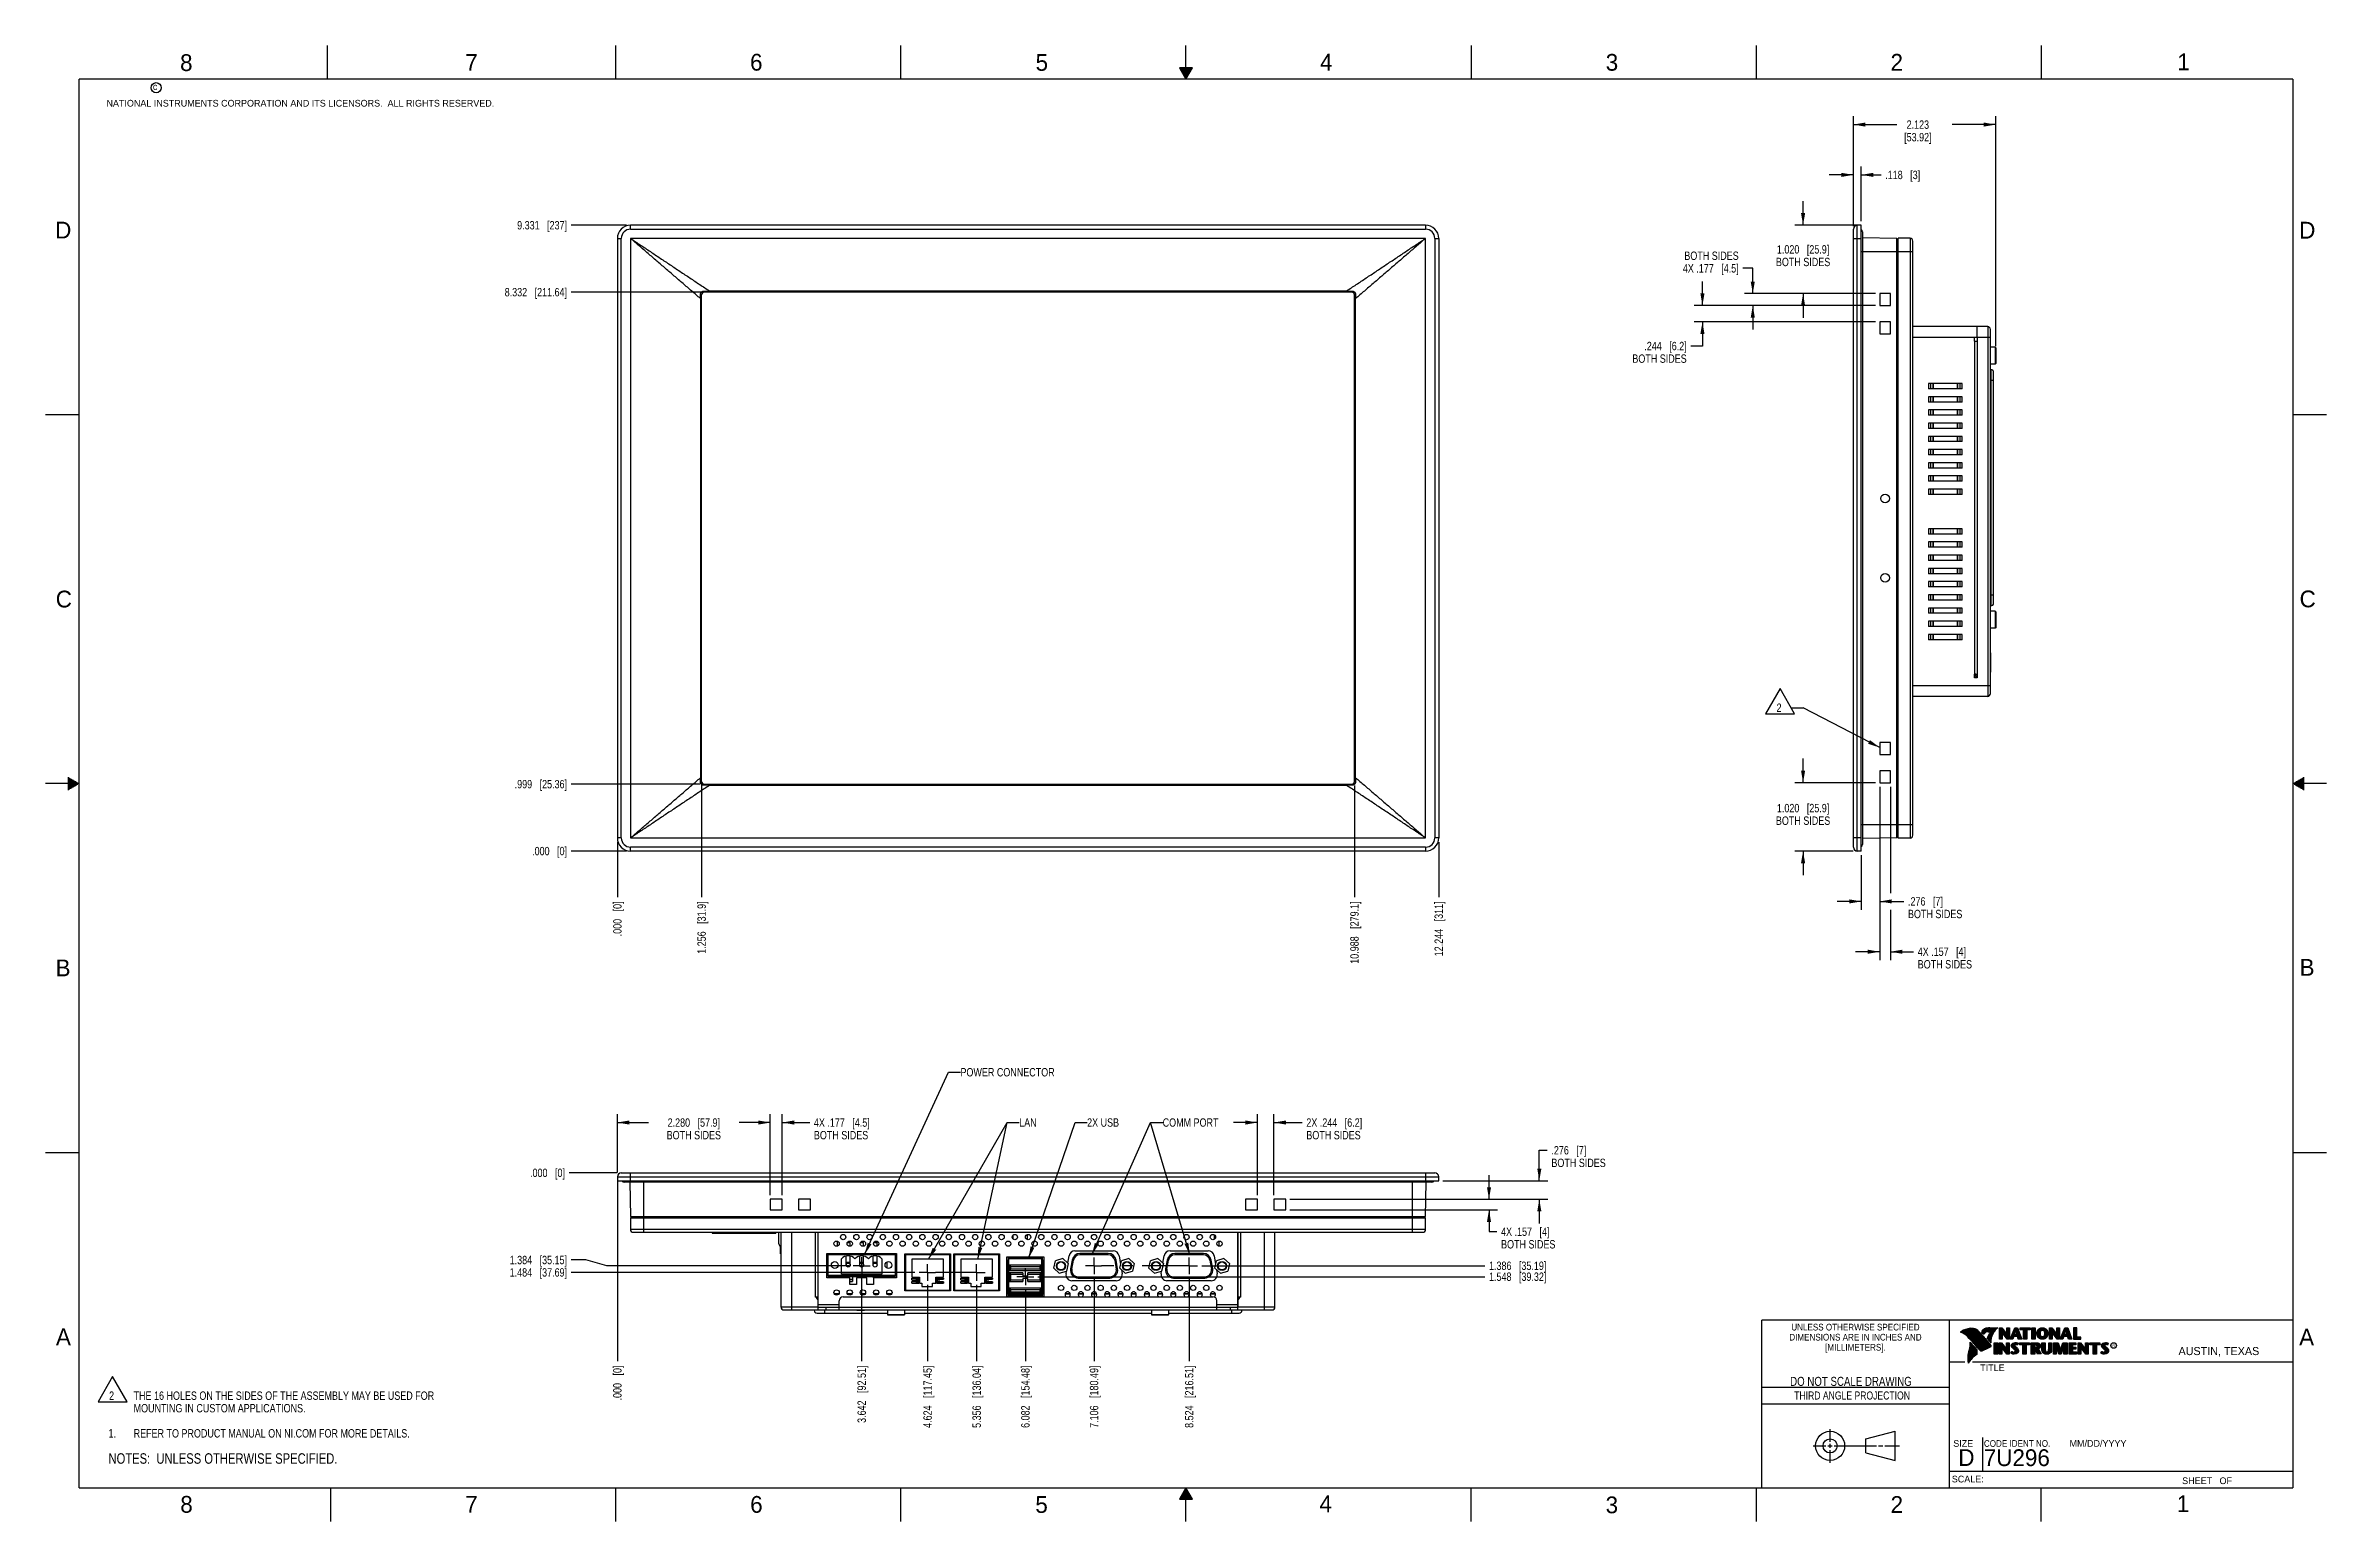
# Model space of a CAD drawing. Header units: inches. Extents: x 0 to 34, y 0 to 22.
import ezdxf

# ---------------------------------------------------------------- set-up
doc = ezdxf.new("R2010")
doc.units = ezdxf.units.IN
doc.header["$LTSCALE"] = 1.87
doc.header["$MEASUREMENT"] = 0
doc.linetypes.add('CENTER', pattern=[0.6, 0.375, -0.075, 0.075, -0.075])
doc.layers.get('0').update_dxf_attribs({"linetype": 'CONTINUOUS'})
for name, color, linetype in [('02___PRT_ALL_AXES', 7, 'CONTINUOUS'), ('DETAIL', 7, 'CONTINUOUS'), ('DIMENSIONS', 7, 'CONTINUOUS')]:
    doc.layers.add(name, color=color, linetype=linetype)
doc.styles.get("Standard").update_dxf_attribs({"font": 'txt', "width": 0.8})
doc.styles.add('TEXTSTYLE_2', font='txt')
doc.styles.add('TEXTSTYLE_3', font='txt', dxfattribs={"width": 0.9})
doc.dimstyles.new('DIMSTYLE_1', dxfattribs={"dimtxt": 0.125, "dimasz": 0.18, "dimexe": 0.18, "dimexo": 0.0625, "dimgap": 0.09, "dimtad": 0, "dimtih": 1, "dimtoh": 1, "dimdec": 3, "dimzin": 4, "dimdsep": 46, "dimtxsty": 'STANDARD', "dimblk": '_FILLED', "dimblk1": '_FILLED', "dimblk2": '_FILLED', "dimcen": 0.09, "dimadec": 0, "dimazin": 0, "dimtp": 0.01, "dimtm": 0.01, "dimtfac": 1, "dimtdec": 3, "dimtofl": 0, "dimtmove": 0, "dimatfit": 3, "dimldrblk": '_FILLED', "dimfxl": 1, "dimtolj": 1, "dimtzin": 4, "dimarcsym": 0})
doc.dimstyles.new('DIMSTYLE_2', dxfattribs={"dimtxt": 0.125, "dimasz": 0.18, "dimexe": 0.18, "dimexo": 0.0625, "dimgap": 0.09, "dimtad": 0, "dimtih": 1, "dimtoh": 1, "dimdec": 3, "dimzin": 4, "dimdsep": 46, "dimtxsty": 'STANDARD', "dimblk": '_FILLED', "dimblk1": '_FILLED', "dimblk2": '_FILLED', "dimcen": 0.09, "dimadec": 0, "dimazin": 0, "dimtp": 0.01, "dimtm": 0.01, "dimtfac": 1, "dimtdec": 3, "dimtofl": 0, "dimtmove": 0, "dimatfit": 3, "dimldrblk": '_FILLED', "dimfxl": 1, "dimtolj": 1, "dimtzin": 4, "dimarcsym": 0})
doc.dimstyles.get("Standard").update_dxf_attribs({"dimtxt": 0.125, "dimasz": 0.18, "dimexe": 0.18, "dimexo": 0.0625, "dimgap": 0.09, "dimtad": 0, "dimtih": 1, "dimtoh": 1, "dimdec": 3, "dimzin": 4, "dimdsep": 46, "dimtxsty": 'STANDARD', "dimblk": '_FILLED', "dimblk1": '_FILLED', "dimblk2": '_FILLED', "dimcen": 0.09, "dimadec": 0, "dimazin": 0, "dimtol": 1, "dimtp": 0.01, "dimtm": 0.01, "dimtfac": 1, "dimtdec": 3, "dimtofl": 0, "dimtmove": 0, "dimatfit": 3, "dimldrblk": '_FILLED', "dimfxl": 1, "dimtolj": 1, "dimtzin": 4, "dimarcsym": 0})

msp = doc.modelspace()

# ---------------------------------------------------------------- texts
at = {"color": 2, "linetype": 'CONTINUOUS', "line_spacing_factor": 0.9}
for s, insert, char_height, width, attachment_point, style in [('8', (2.0046, 21.8713), 0.25, 0.25, 1, 'TEXTSTYLE_2'), ('7', (6.2556, 21.8743), 0.25, 0.25, 1, 'TEXTSTYLE_2'), ('6', (10.5012, 21.8772), 0.25, 0.25, 1, 'TEXTSTYLE_2'), ('5', (14.7577, 21.8747), 0.25, 0.25, 1, 'TEXTSTYLE_2'), ('4', (18.9977, 21.8777), 0.25, 0.25, 1, 'TEXTSTYLE_2'), ('3', (23.257, 21.8759), 0.25, 0.25, 1, 'TEXTSTYLE_2'), ('2', (27.5025, 21.8762), 0.25, 0.25, 1, 'TEXTSTYLE_2'), ('1', (31.7781, 21.8826), 0.25, 0.25, 1, 'TEXTSTYLE_2'), ('NATIONAL INSTRUMENTS CORPORATION AND ITS LICENSORS.  ALL RIGHTS RESERVED.', (0.9071, 21.1911), 0.1, 7.3, 1, 'TEXTSTYLE_2'), ('c', (1.599, 21.4388), 0.1, 0.1, 1, 'TEXTSTYLE_2'), ('D', (0.1424, 19.375), 0.25, 0.25, 1, 'TEXTSTYLE_2'), ('D', (33.5947, 19.3736), 0.25, 0.25, 1, 'TEXTSTYLE_2'), ('C', (0.1508, 13.8746), 0.25, 0.25, 1, 'TEXTSTYLE_2'), ('C', (33.6004, 13.8767), 0.25, 0.25, 1, 'TEXTSTYLE_2'), ('B', (0.1484, 8.3757), 0.25, 0.25, 1, 'TEXTSTYLE_2'), ('B', (33.6006, 8.3845), 0.25, 0.25, 1, 'TEXTSTYLE_2'), ('A', (0.1541, 2.8761), 0.25, 0.25, 1, 'TEXTSTYLE_2'), ('DIMENSIONS ARE IN INCHES AND', (26.9799, 2.7959), 0.1, 2.52, 2, 'TEXTSTYLE_3'), ('UNLESS OTHERWISE SPECIFIED', (26.9799, 2.9459), 0.1, 2.34, 2, 'TEXTSTYLE_3'), ('A', (33.5939, 2.8728), 0.25, 0.25, 1, 'TEXTSTYLE_2'), ('[MILLIMETERS].', (26.9799, 2.6459), 0.1, 1.26, 2, 'TEXTSTYLE_3'), ('R', (30.8076, 2.6413), 0.042, 0.041979, 1, 'TEXTSTYLE_2'), ('AUSTIN, TEXAS', (31.7957, 2.599), 0.12, 1.56, 1, 'TEXTSTYLE_2'), ('TITLE', (28.8397, 2.3397), 0.1, 0.5, 1, 'TEXTSTYLE_2'), ('SIZE', (28.4379, 1.2118), 0.1, 0.4, 1, 'TEXTSTYLE_2'), ('CODE IDENT NO.', (28.8949, 1.2115), 0.1, 1.26, 1, 'TEXTSTYLE_3'), ('MM/DD/YYYY', (30.1721, 1.2121), 0.1, 1, 1, 'TEXTSTYLE_2'), ('SCALE:', (28.4164, 0.6806), 0.1, 0.6, 1, 'TEXTSTYLE_2'), ('8', (2.0074, 0.3791), 0.25, 0.25, 1, 'TEXTSTYLE_2'), ('7', (6.2553, 0.3787), 0.25, 0.25, 1, 'TEXTSTYLE_2'), ('6', (10.5033, 0.3784), 0.25, 0.25, 1, 'TEXTSTYLE_2'), ('5', (14.754, 0.3762), 0.25, 0.25, 1, 'TEXTSTYLE_2'), ('4', (18.9884, 0.3869), 0.25, 0.25, 1, 'TEXTSTYLE_2'), ('3', (23.2555, 0.371), 0.25, 0.25, 1, 'TEXTSTYLE_2'), ('2', (27.5035, 0.3763), 0.25, 0.25, 1, 'TEXTSTYLE_2'), ('1', (31.7706, 0.389), 0.25, 0.25, 1, 'TEXTSTYLE_2'), ('SHEET   OF', (31.8499, 0.6557), 0.1, 1, 1, 'TEXTSTYLE_2')]:
    msp.add_mtext(s, dxfattribs=dict(at, insert=insert, char_height=char_height, width=width, attachment_point=attachment_point, style=style))
at = {"color": 7, "linetype": 'CONTINUOUS', "insert": (26.9127, 2.1549), "char_height": 0.135, "width": 2.16, "attachment_point": 2, "line_spacing_factor": 0.9}
msp.add_mtext('DO NOT SCALE DRAWING', dxfattribs=at)
at = {"color": 2, "linetype": 'CONTINUOUS', "insert": (26.9296, 1.9368), "char_height": 0.12, "width": 2.112, "attachment_point": 2, "line_spacing_factor": 0.9}
msp.add_mtext('THIRD ANGLE PROJECTION', dxfattribs=at)
at = {"color": 7, "linetype": 'CONTINUOUS', "char_height": 0.25, "attachment_point": 1, "line_spacing_factor": 0.9, "style": 'TEXTSTYLE_2'}
for s, insert, width in [('D  ', (28.5128, 1.0764), 0.75), ('7U296', (28.8928, 1.0745), 1.25)]:
    msp.add_mtext(s, dxfattribs=dict(at, insert=insert, width=width))
at = {"layer": 'DETAIL', "color": 2, "linetype": 'CONTINUOUS', "char_height": 0.125, "attachment_point": 1, "line_spacing_factor": 0.9}
for s, insert, width in [('POWER CONNECTOR', (13.6381, 6.7583), 1.5), ('LAN', (14.5138, 6.0083), 0.3), ('2X USB', (15.5262, 6.0083), 0.6), ('COMM PORT', (16.6522, 6.0083), 0.9)]:
    msp.add_mtext(s, dxfattribs=dict(at, insert=insert, width=width))

# ---------------------------------------------------------------- blocks, each defined once
blk = doc.blocks.new('*D0')
at = {"layer": 'DIMENSIONS', "color": 2, "linetype": 'CONTINUOUS'}
blk.add_line((9.779, 11.023), (9.779, 9.305), dxfattribs=at)
at = {"layer": 'DIMENSIONS', "color": 2, "linetype": 'CONTINUOUS', "insert": (9.717, 9.242), "char_height": 0.125, "width": 1.225, "attachment_point": 3, "rotation": 90, "line_spacing_factor": 0.9}
blk.add_mtext('1.256{\\Ftxt.shx;\\W1.000000;\\H0.125000; }[31.9]', dxfattribs=at)
blk = doc.blocks.new('_FILLED')
at = {"color": 0, "linetype": 'BYBLOCK'}
blk.add_solid([(0, 0), (-1, 0.17), (-1, -0.17)], dxfattribs=at)
blk = doc.blocks.new('*D1')
at = {"layer": 'DIMENSIONS', "color": 2, "linetype": 'CONTINUOUS'}
blk.add_line((8.523, 10.127), (8.523, 9.305), dxfattribs=at)
at = {"layer": 'DIMENSIONS', "color": 2, "linetype": 'CONTINUOUS', "insert": (8.461, 9.242), "char_height": 0.125, "width": 0.825, "attachment_point": 3, "rotation": 90, "line_spacing_factor": 0.9}
blk.add_mtext('.000{\\Ftxt.shx;\\W1.000000;\\H0.125000; }[0]', dxfattribs=at)
blk = doc.blocks.new('*D2')
at = {"layer": 'DIMENSIONS', "color": 2, "linetype": 'CONTINUOUS'}
blk.add_line((19.511, 10.968), (19.511, 9.305), dxfattribs=at)
at = {"layer": 'DIMENSIONS', "color": 2, "linetype": 'CONTINUOUS', "insert": (19.449, 9.242), "char_height": 0.125, "width": 1.425, "attachment_point": 3, "rotation": 90, "line_spacing_factor": 0.9}
blk.add_mtext('10.988{\\Ftxt.shx;\\W1.000000;\\H0.125000; }[279.1]', dxfattribs=at)
blk = doc.blocks.new('*D3')
at = {"layer": 'DIMENSIONS', "color": 2, "linetype": 'CONTINUOUS'}
blk.add_line((20.767, 10.127), (20.767, 9.305), dxfattribs=at)
at = {"layer": 'DIMENSIONS', "color": 2, "linetype": 'CONTINUOUS', "insert": (20.705, 9.242), "char_height": 0.125, "width": 1.225, "attachment_point": 3, "rotation": 90, "line_spacing_factor": 0.9}
blk.add_mtext('12.244{\\Ftxt.shx;\\W1.000000;\\H0.125000; }[311]', dxfattribs=at)
blk = doc.blocks.new('*D4')
at = {"layer": 'DIMENSIONS', "color": 2, "linetype": 'CONTINUOUS'}
blk.add_line((9.756, 10.991), (7.836, 10.991), dxfattribs=at)
at = {"layer": 'DIMENSIONS', "color": 2, "linetype": 'CONTINUOUS', "insert": (7.773, 11.053), "char_height": 0.125, "width": 1.225, "attachment_point": 3, "line_spacing_factor": 0.9}
blk.add_mtext('.999{\\Ftxt.shx;\\W1.000000;\\H0.125000; }[25.36]', dxfattribs=at)
blk = doc.blocks.new('*D5')
at = {"layer": 'DIMENSIONS', "color": 2, "linetype": 'CONTINUOUS'}
blk.add_line((8.658, 9.992), (7.836, 9.992), dxfattribs=at)
at = {"layer": 'DIMENSIONS', "color": 2, "linetype": 'CONTINUOUS', "insert": (7.773, 10.055), "char_height": 0.125, "width": 0.825, "attachment_point": 3, "line_spacing_factor": 0.9}
blk.add_mtext('.000{\\Ftxt.shx;\\W1.000000;\\H0.125000; }[0]', dxfattribs=at)
blk = doc.blocks.new('*D6')
at = {"layer": 'DIMENSIONS', "color": 2, "linetype": 'CONTINUOUS'}
blk.add_line((9.836, 18.324), (7.836, 18.324), dxfattribs=at)
at = {"layer": 'DIMENSIONS', "color": 2, "linetype": 'CONTINUOUS', "insert": (7.773, 18.387), "char_height": 0.125, "width": 1.425, "attachment_point": 3, "line_spacing_factor": 0.9}
blk.add_mtext('8.332{\\Ftxt.shx;\\W1.000000;\\H0.125000; }[211.64]', dxfattribs=at)
blk = doc.blocks.new('*D7')
at = {"layer": 'DIMENSIONS', "color": 2, "linetype": 'CONTINUOUS'}
blk.add_line((8.658, 19.323), (7.836, 19.323), dxfattribs=at)
at = {"layer": 'DIMENSIONS', "color": 2, "linetype": 'CONTINUOUS', "insert": (7.773, 19.385), "char_height": 0.125, "width": 1.125, "attachment_point": 3, "line_spacing_factor": 0.9}
blk.add_mtext('9.331{\\Ftxt.shx;\\W1.000000;\\H0.125000; }[237]', dxfattribs=at)
blk = doc.blocks.new('*D8')
at = {"layer": 'DIMENSIONS', "color": 2, "linetype": 'CONTINUOUS'}
for p, q in [((27.342, 10.949), (27.342, 8.367)), ((27.5, 10.949), (27.5, 9.367)), ((27.5, 9.117), (27.5, 8.367)), ((27.342, 8.492), (26.982, 8.492)), ((27.5, 8.492), (27.846, 8.492))]:
    blk.add_line(p, q, dxfattribs=at)
at = {"layer": 'DIMENSIONS', "color": 2, "linetype": 'CONTINUOUS', "xscale": 0.18, "yscale": 0.18, "zscale": 0.18}
blk.add_blockref('_FILLED', (27.342, 8.492), dxfattribs=at)
at = {"layer": 'DIMENSIONS', "color": 2, "linetype": 'CONTINUOUS', "xscale": 0.18, "yscale": 0.18, "zscale": 0.18, "rotation": 180}
blk.add_blockref('_FILLED', (27.5, 8.492), dxfattribs=at)
at = {"layer": 'DIMENSIONS', "color": 2, "linetype": 'CONTINUOUS', "insert": (27.908, 8.555), "char_height": 0.125, "width": 1.125, "attachment_point": 1, "line_spacing_factor": 0.9}
blk.add_mtext('4X .157{\\Ftxt.shx;\\W1.000000;\\H0.125000; }[4]\\PBOTH SIDES', dxfattribs=at)
blk = doc.blocks.new('*D9')
at = {"layer": 'DIMENSIONS', "color": 2, "linetype": 'CONTINUOUS'}
for p, q in [((27.342, 10.949), (27.342, 9.117)), ((27.067, 9.93), (27.067, 9.117)), ((27.067, 9.242), (26.707, 9.242)), ((27.342, 9.242), (27.701, 9.242))]:
    blk.add_line(p, q, dxfattribs=at)
at = {"layer": 'DIMENSIONS', "color": 2, "linetype": 'CONTINUOUS', "xscale": 0.18, "yscale": 0.18, "zscale": 0.18}
blk.add_blockref('_FILLED', (27.067, 9.242), dxfattribs=at)
at = {"layer": 'DIMENSIONS', "color": 2, "linetype": 'CONTINUOUS', "xscale": 0.18, "yscale": 0.18, "zscale": 0.18, "rotation": 180}
blk.add_blockref('_FILLED', (27.342, 9.242), dxfattribs=at)
at = {"layer": 'DIMENSIONS', "color": 2, "linetype": 'CONTINUOUS', "insert": (27.763, 9.305), "char_height": 0.125, "width": 1, "attachment_point": 1, "line_spacing_factor": 0.9}
blk.add_mtext('.276{\\Ftxt.shx;\\W1.000000;\\H0.125000; }[7]\\PBOTH SIDES', dxfattribs=at)
blk = doc.blocks.new('*D10')
at = {"layer": 'DIMENSIONS', "color": 2, "linetype": 'CONTINUOUS'}
for p, q in [((26.949, 19.309), (26.949, 20.948)), ((26.949, 20.823), (27.597, 20.823)), ((29.071, 20.823), (28.422, 20.823)), ((29.071, 17.522), (29.071, 20.948))]:
    blk.add_line(p, q, dxfattribs=at)
at = {"layer": 'DIMENSIONS', "color": 2, "linetype": 'CONTINUOUS', "xscale": 0.18, "yscale": 0.18, "zscale": 0.18, "rotation": 180}
blk.add_blockref('_FILLED', (26.949, 20.823), dxfattribs=at)
at = {"layer": 'DIMENSIONS', "color": 2, "linetype": 'CONTINUOUS', "xscale": 0.18, "yscale": 0.18, "zscale": 0.18}
blk.add_blockref('_FILLED', (29.071, 20.823), dxfattribs=at)
at = {"layer": 'DIMENSIONS', "color": 2, "linetype": 'CONTINUOUS', "insert": (27.91, 20.885), "char_height": 0.125, "width": 0.7, "attachment_point": 2, "line_spacing_factor": 0.9}
blk.add_mtext('2.123\\P[53.92]', dxfattribs=at)
blk = doc.blocks.new('*D11')
at = {"layer": 'DIMENSIONS', "color": 2, "linetype": 'CONTINUOUS'}
for p, q in [((26.199, 11.012), (26.199, 11.372)), ((27.28, 11.012), (26.074, 11.012)), ((26.945, 9.992), (26.074, 9.992)), ((26.199, 9.992), (26.199, 9.632))]:
    blk.add_line(p, q, dxfattribs=at)
at = {"layer": 'DIMENSIONS', "color": 2, "linetype": 'CONTINUOUS', "xscale": 0.18, "yscale": 0.18, "zscale": 0.18}
for p, rotation in [((26.199, 11.012), 270), ((26.199, 9.992), 90)]:
    blk.add_blockref('_FILLED', p, dxfattribs=dict(at, rotation=rotation))
at = {"layer": 'DIMENSIONS', "color": 2, "linetype": 'CONTINUOUS', "insert": (26.199, 10.696), "char_height": 0.125, "width": 1.225, "attachment_point": 2, "line_spacing_factor": 0.9}
blk.add_mtext('1.020{\\Ftxt.shx;\\W1.000000;\\H0.125000; }[25.9]\\PBOTH SIDES', dxfattribs=at)
blk = doc.blocks.new('*D12')
at = {"layer": 'DIMENSIONS', "color": 2, "linetype": 'CONTINUOUS'}
for p, q in [((26.949, 20.073), (26.589, 20.073)), ((26.949, 19.326), (26.949, 20.198)), ((27.067, 19.385), (27.067, 20.198)), ((27.067, 20.073), (27.361, 20.073))]:
    blk.add_line(p, q, dxfattribs=at)
at = {"layer": 'DIMENSIONS', "color": 2, "linetype": 'CONTINUOUS', "xscale": 0.18, "yscale": 0.18, "zscale": 0.18}
blk.add_blockref('_FILLED', (26.949, 20.073), dxfattribs=at)
at = {"layer": 'DIMENSIONS', "color": 2, "linetype": 'CONTINUOUS', "xscale": 0.18, "yscale": 0.18, "zscale": 0.18, "rotation": 180}
blk.add_blockref('_FILLED', (27.067, 20.073), dxfattribs=at)
at = {"layer": 'DIMENSIONS', "color": 2, "linetype": 'CONTINUOUS', "insert": (27.424, 20.135), "char_height": 0.125, "width": 0.825, "attachment_point": 1, "line_spacing_factor": 0.9}
blk.add_mtext('.118{\\Ftxt.shx;\\W1.000000;\\H0.125000; }[3]', dxfattribs=at)
blk = doc.blocks.new('*D13')
at = {"layer": 'DIMENSIONS', "color": 2, "linetype": 'CONTINUOUS'}
for p, q in [((26.199, 19.323), (26.199, 19.683)), ((27.004, 19.323), (26.074, 19.323)), ((27.28, 18.303), (26.074, 18.303)), ((26.199, 18.303), (26.199, 17.943))]:
    blk.add_line(p, q, dxfattribs=at)
at = {"layer": 'DIMENSIONS', "color": 2, "linetype": 'CONTINUOUS', "xscale": 0.18, "yscale": 0.18, "zscale": 0.18}
for p, rotation in [((26.199, 19.323), 270), ((26.199, 18.303), 90)]:
    blk.add_blockref('_FILLED', p, dxfattribs=dict(at, rotation=rotation))
at = {"layer": 'DIMENSIONS', "color": 2, "linetype": 'CONTINUOUS', "insert": (26.199, 19.025), "char_height": 0.125, "width": 1.225, "attachment_point": 2, "line_spacing_factor": 0.9}
blk.add_mtext('1.020{\\Ftxt.shx;\\W1.000000;\\H0.125000; }[25.9]\\PBOTH SIDES', dxfattribs=at)
blk = doc.blocks.new('*D14')
at = {"layer": 'DIMENSIONS', "color": 2, "linetype": 'CONTINUOUS'}
for p, q in [((25.449, 18.68), (25.302, 18.68)), ((25.449, 18.303), (25.449, 18.68)), ((27.28, 18.303), (25.324, 18.303)), ((27.28, 18.126), (25.324, 18.126)), ((25.449, 18.126), (25.449, 17.766))]:
    blk.add_line(p, q, dxfattribs=at)
at = {"layer": 'DIMENSIONS', "color": 2, "linetype": 'CONTINUOUS', "xscale": 0.18, "yscale": 0.18, "zscale": 0.18}
for p, rotation in [((25.449, 18.303), 270), ((25.449, 18.126), 90)]:
    blk.add_blockref('_FILLED', p, dxfattribs=dict(at, rotation=rotation))
at = {"layer": 'DIMENSIONS', "color": 2, "linetype": 'CONTINUOUS', "insert": (25.239, 18.93), "char_height": 0.125, "width": 1.325, "attachment_point": 3, "line_spacing_factor": 0.9}
blk.add_mtext('BOTH SIDES\\P4X .177{\\Ftxt.shx;\\W1.000000;\\H0.125000; }[4.5]', dxfattribs=at)
blk = doc.blocks.new('*D15')
at = {"layer": 'DIMENSIONS', "color": 2, "linetype": 'CONTINUOUS'}
for p, q in [((24.699, 18.126), (24.699, 18.486)), ((27.28, 18.126), (24.574, 18.126)), ((27.28, 17.882), (24.574, 17.882)), ((24.699, 17.882), (24.699, 17.521)), ((24.699, 17.521), (24.526, 17.521))]:
    blk.add_line(p, q, dxfattribs=at)
at = {"layer": 'DIMENSIONS', "color": 2, "linetype": 'CONTINUOUS', "xscale": 0.18, "yscale": 0.18, "zscale": 0.18}
for p, rotation in [((24.699, 18.126), 270), ((24.699, 17.882), 90)]:
    blk.add_blockref('_FILLED', p, dxfattribs=dict(at, rotation=rotation))
at = {"layer": 'DIMENSIONS', "color": 2, "linetype": 'CONTINUOUS', "insert": (24.464, 17.584), "char_height": 0.125, "width": 1.025, "attachment_point": 3, "line_spacing_factor": 0.9}
blk.add_mtext('.244{\\Ftxt.shx;\\W1.000000;\\H0.125000; }[6.2]\\PBOTH SIDES', dxfattribs=at)
blk = doc.blocks.new('*D16')
at = {"layer": 'DIMENSIONS', "color": 2, "linetype": 'CONTINUOUS'}
for p, q in [((22.267, 5.078), (22.267, 5.532)), ((22.267, 5.532), (22.385, 5.532)), ((18.55, 4.802), (22.392, 4.802)), ((20.83, 5.078), (22.392, 5.078)), ((22.267, 4.802), (22.267, 4.442))]:
    blk.add_line(p, q, dxfattribs=at)
at = {"layer": 'DIMENSIONS', "color": 2, "linetype": 'CONTINUOUS', "xscale": 0.18, "yscale": 0.18, "zscale": 0.18}
for p, rotation in [((22.267, 5.078), 270), ((22.267, 4.802), 90)]:
    blk.add_blockref('_FILLED', p, dxfattribs=dict(at, rotation=rotation))
at = {"layer": 'DIMENSIONS', "color": 2, "linetype": 'CONTINUOUS', "insert": (22.447, 5.595), "char_height": 0.125, "width": 1, "attachment_point": 1, "line_spacing_factor": 0.9}
blk.add_mtext('.276{\\Ftxt.shx;\\W1.000000;\\H0.125000; }[7]\\PBOTH SIDES', dxfattribs=at)
blk = doc.blocks.new('*D17')
at = {"layer": 'DIMENSIONS', "color": 2, "linetype": 'CONTINUOUS'}
for p, q in [((21.517, 4.802), (21.517, 5.162)), ((18.55, 4.802), (21.642, 4.802)), ((18.55, 4.645), (21.642, 4.645)), ((21.517, 4.645), (21.517, 4.319)), ((21.517, 4.319), (21.635, 4.319))]:
    blk.add_line(p, q, dxfattribs=at)
at = {"layer": 'DIMENSIONS', "color": 2, "linetype": 'CONTINUOUS', "xscale": 0.18, "yscale": 0.18, "zscale": 0.18}
for p, rotation in [((21.517, 4.802), 270), ((21.517, 4.645), 90)]:
    blk.add_blockref('_FILLED', p, dxfattribs=dict(at, rotation=rotation))
at = {"layer": 'DIMENSIONS', "color": 2, "linetype": 'CONTINUOUS', "insert": (21.697, 4.381), "char_height": 0.125, "width": 1.125, "attachment_point": 1, "line_spacing_factor": 0.9}
blk.add_mtext('4X .157{\\Ftxt.shx;\\W1.000000;\\H0.125000; }[4]\\PBOTH SIDES', dxfattribs=at)
blk = doc.blocks.new('*D18')
at = {"layer": 'DIMENSIONS', "color": 2, "linetype": 'CONTINUOUS'}
for p, q in [((18.066, 5.946), (17.706, 5.946)), ((18.066, 4.865), (18.066, 6.071)), ((18.311, 4.865), (18.311, 6.071)), ((18.311, 5.946), (18.731, 5.946))]:
    blk.add_line(p, q, dxfattribs=at)
at = {"layer": 'DIMENSIONS', "color": 2, "linetype": 'CONTINUOUS', "xscale": 0.18, "yscale": 0.18, "zscale": 0.18}
blk.add_blockref('_FILLED', (18.066, 5.946), dxfattribs=at)
at = {"layer": 'DIMENSIONS', "color": 2, "linetype": 'CONTINUOUS', "xscale": 0.18, "yscale": 0.18, "zscale": 0.18, "rotation": 180}
blk.add_blockref('_FILLED', (18.311, 5.946), dxfattribs=at)
at = {"layer": 'DIMENSIONS', "color": 2, "linetype": 'CONTINUOUS', "insert": (18.794, 6.008), "char_height": 0.125, "width": 1.325, "attachment_point": 1, "line_spacing_factor": 0.9}
blk.add_mtext('2X .244{\\Ftxt.shx;\\W1.000000;\\H0.125000; }[6.2]\\PBOTH SIDES', dxfattribs=at)
blk = doc.blocks.new('*D19')
at = {"layer": 'DIMENSIONS', "color": 2, "linetype": 'CONTINUOUS'}
for p, q in [((8.523, 5.199), (8.523, 6.071)), ((8.523, 5.946), (8.988, 5.946)), ((10.803, 5.946), (10.338, 5.946)), ((10.803, 4.865), (10.803, 6.071))]:
    blk.add_line(p, q, dxfattribs=at)
at = {"layer": 'DIMENSIONS', "color": 2, "linetype": 'CONTINUOUS', "xscale": 0.18, "yscale": 0.18, "zscale": 0.18, "rotation": 180}
blk.add_blockref('_FILLED', (8.523, 5.946), dxfattribs=at)
at = {"layer": 'DIMENSIONS', "color": 2, "linetype": 'CONTINUOUS', "xscale": 0.18, "yscale": 0.18, "zscale": 0.18}
blk.add_blockref('_FILLED', (10.803, 5.946), dxfattribs=at)
at = {"layer": 'DIMENSIONS', "color": 2, "linetype": 'CONTINUOUS', "insert": (9.663, 6.008), "char_height": 0.125, "width": 1.225, "attachment_point": 2, "line_spacing_factor": 0.9}
blk.add_mtext('2.280{\\Ftxt.shx;\\W1.000000;\\H0.125000; }[57.9]\\PBOTH SIDES', dxfattribs=at)
blk = doc.blocks.new('*D20')
at = {"layer": 'DIMENSIONS', "color": 2, "linetype": 'CONTINUOUS'}
for p, q in [((10.803, 5.946), (10.443, 5.946)), ((10.803, 4.865), (10.803, 6.071)), ((10.98, 4.865), (10.98, 6.071)), ((10.98, 5.946), (11.391, 5.946))]:
    blk.add_line(p, q, dxfattribs=at)
at = {"layer": 'DIMENSIONS', "color": 2, "linetype": 'CONTINUOUS', "xscale": 0.18, "yscale": 0.18, "zscale": 0.18}
blk.add_blockref('_FILLED', (10.803, 5.946), dxfattribs=at)
at = {"layer": 'DIMENSIONS', "color": 2, "linetype": 'CONTINUOUS', "xscale": 0.18, "yscale": 0.18, "zscale": 0.18, "rotation": 180}
blk.add_blockref('_FILLED', (10.98, 5.946), dxfattribs=at)
at = {"layer": 'DIMENSIONS', "color": 2, "linetype": 'CONTINUOUS', "insert": (11.453, 6.008), "char_height": 0.125, "width": 1.325, "attachment_point": 1, "line_spacing_factor": 0.9}
blk.add_mtext('4X .177{\\Ftxt.shx;\\W1.000000;\\H0.125000; }[4.5]\\PBOTH SIDES', dxfattribs=at)
blk = doc.blocks.new('*D21')
at = {"layer": 'DIMENSIONS', "color": 2, "linetype": 'CONTINUOUS'}
blk.add_line((12.165, 3.624), (12.165, 2.386), dxfattribs=at)
at = {"layer": 'DIMENSIONS', "color": 2, "linetype": 'CONTINUOUS', "insert": (12.103, 2.323), "char_height": 0.125, "width": 1.325, "attachment_point": 3, "rotation": 90, "line_spacing_factor": 0.9}
blk.add_mtext('3.642{\\Ftxt.shx;\\W1.000000;\\H0.125000; }[92.51]', dxfattribs=at)
blk = doc.blocks.new('*D22')
at = {"layer": 'DIMENSIONS', "color": 2, "linetype": 'CONTINUOUS'}
blk.add_line((8.523, 5.074), (8.523, 2.386), dxfattribs=at)
at = {"layer": 'DIMENSIONS', "color": 2, "linetype": 'CONTINUOUS', "insert": (8.461, 2.323), "char_height": 0.125, "width": 0.825, "attachment_point": 3, "rotation": 90, "line_spacing_factor": 0.9}
blk.add_mtext('.000{\\Ftxt.shx;\\W1.000000;\\H0.125000; }[0]', dxfattribs=at)
blk = doc.blocks.new('*D23')
at = {"layer": 'DIMENSIONS', "color": 2, "linetype": 'CONTINUOUS'}
blk.add_line((13.147, 3.524), (13.147, 2.386), dxfattribs=at)
at = {"layer": 'DIMENSIONS', "color": 2, "linetype": 'CONTINUOUS', "insert": (13.085, 2.323), "char_height": 0.125, "width": 1.425, "attachment_point": 3, "rotation": 90, "line_spacing_factor": 0.9}
blk.add_mtext('4.624{\\Ftxt.shx;\\W1.000000;\\H0.125000; }[117.45]', dxfattribs=at)
blk = doc.blocks.new('*D24')
at = {"layer": 'DIMENSIONS', "color": 2, "linetype": 'CONTINUOUS'}
blk.add_line((13.879, 3.524), (13.879, 2.386), dxfattribs=at)
at = {"layer": 'DIMENSIONS', "color": 2, "linetype": 'CONTINUOUS', "insert": (13.817, 2.323), "char_height": 0.125, "width": 1.425, "attachment_point": 3, "rotation": 90, "line_spacing_factor": 0.9}
blk.add_mtext('5.356{\\Ftxt.shx;\\W1.000000;\\H0.125000; }[136.04]', dxfattribs=at)
blk = doc.blocks.new('*D25')
at = {"layer": 'DIMENSIONS', "color": 2, "linetype": 'CONTINUOUS'}
blk.add_line((14.605, 3.46), (14.605, 2.386), dxfattribs=at)
at = {"layer": 'DIMENSIONS', "color": 2, "linetype": 'CONTINUOUS', "insert": (14.543, 2.323), "char_height": 0.125, "width": 1.425, "attachment_point": 3, "rotation": 90, "line_spacing_factor": 0.9}
blk.add_mtext('6.082{\\Ftxt.shx;\\W1.000000;\\H0.125000; }[154.48]', dxfattribs=at)
blk = doc.blocks.new('*D26')
at = {"layer": 'DIMENSIONS', "color": 2, "linetype": 'CONTINUOUS'}
blk.add_line((15.629, 3.623), (15.629, 2.386), dxfattribs=at)
at = {"layer": 'DIMENSIONS', "color": 2, "linetype": 'CONTINUOUS', "insert": (15.567, 2.323), "char_height": 0.125, "width": 1.425, "attachment_point": 3, "rotation": 90, "line_spacing_factor": 0.9}
blk.add_mtext('7.106{\\Ftxt.shx;\\W1.000000;\\H0.125000; }[180.49]', dxfattribs=at)
blk = doc.blocks.new('*D27')
at = {"layer": 'DIMENSIONS', "color": 2, "linetype": 'CONTINUOUS'}
blk.add_line((17.047, 3.623), (17.047, 2.386), dxfattribs=at)
at = {"layer": 'DIMENSIONS', "color": 2, "linetype": 'CONTINUOUS', "insert": (16.985, 2.323), "char_height": 0.125, "width": 1.425, "attachment_point": 3, "rotation": 90, "line_spacing_factor": 0.9}
blk.add_mtext('8.524{\\Ftxt.shx;\\W1.000000;\\H0.125000; }[216.51]', dxfattribs=at)
blk = doc.blocks.new('*D28')
at = {"layer": 'DIMENSIONS', "color": 2, "linetype": 'CONTINUOUS'}
for p, q in [((8.051, 3.897), (7.836, 3.897)), ((8.364, 3.812), (8.051, 3.897)), ((11.978, 3.812), (8.364, 3.812))]:
    blk.add_line(p, q, dxfattribs=at)
at = {"layer": 'DIMENSIONS', "color": 2, "linetype": 'CONTINUOUS', "insert": (7.773, 3.959), "char_height": 0.125, "width": 1.325, "attachment_point": 3, "line_spacing_factor": 0.9}
blk.add_mtext('1.384{\\Ftxt.shx;\\W1.000000;\\H0.125000; }[35.15]', dxfattribs=at)
blk = doc.blocks.new('*D29')
at = {"layer": 'DIMENSIONS', "color": 2, "linetype": 'CONTINUOUS'}
blk.add_line((8.52, 5.196), (7.804, 5.196), dxfattribs=at)
at = {"layer": 'DIMENSIONS', "color": 2, "linetype": 'CONTINUOUS', "insert": (7.742, 5.258), "char_height": 0.125, "width": 0.825, "attachment_point": 3, "line_spacing_factor": 0.9}
blk.add_mtext('.000{\\Ftxt.shx;\\W1.000000;\\H0.125000; }[0]', dxfattribs=at)
blk = doc.blocks.new('*D30')
at = {"layer": 'DIMENSIONS', "color": 2, "linetype": 'CONTINUOUS'}
blk.add_line((12.96, 3.712), (7.836, 3.712), dxfattribs=at)
at = {"layer": 'DIMENSIONS', "color": 2, "linetype": 'CONTINUOUS', "insert": (7.773, 3.774), "char_height": 0.125, "width": 1.325, "attachment_point": 3, "line_spacing_factor": 0.9}
blk.add_mtext('1.484{\\Ftxt.shx;\\W1.000000;\\H0.125000; }[37.69]', dxfattribs=at)
blk = doc.blocks.new('*D31')
at = {"layer": 'DIMENSIONS', "color": 2, "linetype": 'CONTINUOUS'}
blk.add_line((17.235, 3.81), (21.455, 3.81), dxfattribs=at)
at = {"layer": 'DIMENSIONS', "color": 2, "linetype": 'CONTINUOUS', "insert": (21.517, 3.873), "char_height": 0.125, "width": 1.325, "attachment_point": 1, "line_spacing_factor": 0.9}
blk.add_mtext('1.386{\\Ftxt.shx;\\W1.000000;\\H0.125000; }[35.19]', dxfattribs=at)
blk = doc.blocks.new('*D32')
at = {"layer": 'DIMENSIONS', "color": 2, "linetype": 'CONTINUOUS'}
blk.add_line((14.793, 3.648), (21.455, 3.648), dxfattribs=at)
at = {"layer": 'DIMENSIONS', "color": 2, "linetype": 'CONTINUOUS', "insert": (21.517, 3.71), "char_height": 0.125, "width": 1.325, "attachment_point": 1, "line_spacing_factor": 0.9}
blk.add_mtext('1.548{\\Ftxt.shx;\\W1.000000;\\H0.125000; }[39.32]', dxfattribs=at)
blk = doc.blocks.new('NOTES_HEADER_BL0', base_point=(3.1215, 0.9375))
at = {"layer": 'DETAIL', "color": 2, "linetype": 'CONTINUOUS', "width": 0.8}
blk.add_text('NOTES:  UNLESS OTHERWISE SPECIFIED.', height=0.156, dxfattribs=at).set_placement((0.9375, 0.8595))
blk = doc.blocks.new('CUSTOM_NOTE_BL1', base_point=(3.675, 1.312))
at = {"layer": 'DETAIL', "color": 2, "linetype": 'CONTINUOUS', "width": 0.8}
for s, p in [('1.', (0.938, 1.25)), ('REFER TO PRODUCT MANUAL ON NI.COM FOR MORE DETAILS.', (1.312, 1.25))]:
    blk.add_text(s, height=0.125, dxfattribs=at).set_placement(p)
blk = doc.blocks.new('CUSTOM_NOTE_BL2', base_point=(3.898, 1.892))
at = {"layer": 'DETAIL', "color": 2, "linetype": 'CONTINUOUS'}
for p, q in [((0.999, 2.159), (0.783, 1.784)), ((1.215, 1.784), (0.999, 2.159)), ((0.783, 1.784), (1.215, 1.784))]:
    blk.add_line(p, q, dxfattribs=at)
at = {"layer": 'DETAIL', "color": 2, "linetype": 'CONTINUOUS', "width": 0.8}
for s, p in [('2', (0.947, 1.812)), ('THE 16 HOLES ON THE SIDES OF THE ASSEMBLY MAY BE USED FOR', (1.312, 1.812)), ('MOUNTING IN CUSTOM APPLICATIONS.', (1.312, 1.625))]:
    blk.add_text(s, height=0.125, dxfattribs=at).set_placement(p)
blk = doc.blocks.new('FLAG_TRIANGLE_BL3', base_point=(25.918, 12.226))
at = {"layer": 'DETAIL', "color": 2, "linetype": 'CONTINUOUS'}
for p, q in [((25.855, 12.414), (25.638, 12.039)), ((26.071, 12.039), (25.855, 12.414)), ((25.638, 12.039), (26.071, 12.039)), ((26.019, 12.13), (26.199, 12.13))]:
    blk.add_line(p, q, dxfattribs=at)
at = {"layer": 'DETAIL', "color": 2, "linetype": 'CONTINUOUS', "width": 0.8}
blk.add_text('2', height=0.125, dxfattribs=at).set_placement((25.803, 12.067))

# ---------------------------------------------------------------- dimensions: what is measured, and where the dimension line sits
at = {"layer": 'DIMENSIONS', "color": 2, "linetype": 'CONTINUOUS'}
for base, p1, p2, picture, middle in [((29.0712, 20.8229), (26.9485, 19.3088), (29.0712, 17.5222), '*D10', (27.8599, 20.7291)), ((27.0666, 20.0729), (26.9485, 19.3263), (27.0666, 19.3854), '*D12', (27.8361, 20.0729))]:
    dim = msp.add_linear_dim(base=base, p1=p1, p2=p2, dimstyle='DIMSTYLE_2', dxfattribs=at)
    dim.commit()
    dim.dimension.update_dxf_attribs({"geometry": picture, "text_midpoint": middle, "dimtype": 160})
for feature_location, offset, dtype, origin, picture, middle in [((8.6575, 19.3229), (-0.8219, 0), 0, (8.72, 9.9922), '*D7', (6.9107, 19.3229)), ((9.8363, 18.3243), (-2.0006, 0), 0, (9.8988, 9.9922), '*D6', (6.7607, 18.3243)), ((9.75595, 10.99072), (-1.92028, 0), 0, (8.72003, 9.99216), '*D4', (6.91068, 10.99072)), ((19.5114, 10.9676), (0, -1.6629), 1, (8.5232, 11.0301), '*D2', (19.6682, 8.2168)), ((9.7791, 11.0231), (0, -1.7185), 1, (8.5232, 10.189), '*D0', (9.9135, 8.3615)), ((8.6575259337, 9.9921556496), (-0.8218503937, 0), 0, (8.7200259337, 9.9921556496), '*D5', (7.11067554, 9.9921556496)), ((8.52317554, 10.1265060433), (0, -0.8218503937), 1, (8.52317554, 10.1890060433), '*D1', (8.635193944, 8.6061564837)), ((20.7673, 10.1265), (0, -0.8219), 1, (8.5232, 10.189), '*D3', (20.9241, 8.3168)), ((11.9777, 3.8118), (-4.142, 0.0848), 0, (8.5822, 5.1958), '*D28', (6.8107, 3.8966)), ((12.9597, 3.7118), (-5.124, 0), 0, (13.0222, 5.1958), '*D30', (6.8107, 3.7118)), ((8.5197306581, 5.1958135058), (-0.7152828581, 0), 0, (8.5822306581, 5.1958135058), '*D29', (7.0794478, 5.1958135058)), ((8.52317554, 5.0742583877), (0, -2.6886724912), 1, (8.52317554, 5.1367583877), '*D22', (8.635193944, 1.6870867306)), ((12.1652, 3.6243), (0, -1.2387), 1, (8.5232, 5.1368), '*D21', (12.2996, 1.3924)), ((14.7927, 3.6478), (6.6621, 0), 0, (14.7302, 5.1958), '*D32', (22.1798, 3.6478)), ((17.23470054, 3.8103135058), (4.2200694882, 0), 0, (17.17220054, 5.1958135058), '*D31', (22.1797700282, 3.8103135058)), ((15.6292, 3.6228), (0, -1.2372), 1, (8.5232, 3.6853), '*D26', (15.786, 1.3424)), ((17.0472, 3.6228), (0, -1.2372), 1, (8.5232, 3.6853), '*D27', (17.204, 1.3424)), ((13.1472, 3.5243), (0, -1.1387), 1, (8.5232, 3.5868), '*D23', (13.304, 1.3424)), ((13.8792, 3.5243), (0, -1.1387), 1, (8.5232, 3.5868), '*D24', (14.036, 1.3424)), ((14.6052, 3.4603), (0, -1.0747), 1, (8.5232, 3.5228), '*D25', (14.762, 1.3424))]:
    dim = msp.add_ordinate_dim(feature_location=feature_location, offset=offset, dtype=dtype, origin=origin, dimstyle='DIMSTYLE_1', dxfattribs=at)
    dim.commit()
    dim.dimension.update_dxf_attribs({"geometry": picture, "text_midpoint": middle})
for base, p1, p2, angle, text, picture, middle in [((26.1985, 19.3229), (27.2797, 18.3032), (27.0041, 19.3229), 90, '<>\\PBOTH SIDES', '*D13', (25.9798, 18.8532)), ((25.4485, 18.126), (27.2797, 18.3032), (27.2797, 18.126), 270, 'BOTH SIDES\\P4X <>', '*D14', (24.1892, 18.7739)), ((24.6985, 17.8819), (27.2797, 18.126), (27.2797, 17.8819), 270, '<>\\PBOTH SIDES', '*D15', (23.414, 17.412)), ((26.1985, 11.0118), (26.9451, 9.9922), (27.2797, 11.0118), 90, '<>\\PBOTH SIDES', '*D11', (25.9798, 10.5246)), ((27.0666, 9.2422), (27.3422, 10.9493), (27.0666, 9.9297), 180, '<>\\PBOTH SIDES', '*D9', (28.2633, 9.1328)), ((8.52318, 5.94581), (10.8027, 4.86461), (8.52318, 5.19926), 180, '<>\\PBOTH SIDES', '*D19', (9.44419, 5.83644)), ((10.8027, 5.9458), (10.9799, 4.8646), (10.8027, 4.8646), 180, '4X <>\\PBOTH SIDES', '*D20', (12.1159, 5.8364)), ((22.2673, 5.0777), (18.5502, 4.8021), (20.8298, 5.0777), 90, '<>\\PBOTH SIDES', '*D16', (22.9473, 5.4228)), ((21.51727, 4.80211), (18.55024, 4.64463), (18.55024, 4.80211), 90, '4X <>\\PBOTH SIDES', '*D17', (22.25977, 4.20943))]:
    dim = msp.add_linear_dim(base=base, p1=p1, p2=p2, angle=angle, text=text, dimstyle='DIMSTYLE_2', dxfattribs=at)
    dim.commit()
    dim.dimension.update_dxf_attribs({"geometry": picture, "text_midpoint": middle, "dimtype": 160})
for base, p1, p2, text, picture, middle in [((27.49968, 8.49216), (27.3422, 10.94934), (27.49968, 10.94934), '4X <>\\PBOTH SIDES', '*D8', (28.47057, 8.38278)), ((18.3106, 5.9458), (18.0665, 4.8646), (18.3106, 4.8646), '2X <>\\PBOTH SIDES', '*D18', (19.4565, 5.8364))]:
    dim = msp.add_linear_dim(base=base, p1=p1, p2=p2, text=text, dimstyle='DIMSTYLE_2', dxfattribs=at)
    dim.commit()
    dim.dimension.update_dxf_attribs({"geometry": picture, "text_midpoint": middle, "dimtype": 160})

# ---------------------------------------------------------------- linework, layer by layer
at = {"color": 2, "linetype": 'CONTINUOUS'}
for p, q in [((4.2, 21.5), (4.2, 22)), ((8.5, 21.5), (8.5, 22)), ((12.75, 21.5), (12.75, 22)), ((17, 21.5), (17, 22)), ((21.25, 22), (21.25, 21.5)), ((25.5, 22), (25.5, 21.5)), ((29.75, 22), (29.75, 21.5)), ((16.902, 21.6697), (17, 21.5)), ((17.098, 21.6697), (16.902, 21.6697)), ((16.9076, 21.66), (17.0924, 21.66)), ((16.9134, 21.65), (17.0866, 21.65)), ((16.9192, 21.64), (17.0808, 21.64)), ((16.925, 21.63), (17.0751, 21.63)), ((16.9307, 21.62), (17.0693, 21.62)), ((16.9365, 21.61), (17.0635, 21.61)), ((16.9423, 21.6), (17.0578, 21.6)), ((16.9481, 21.59), (17.052, 21.59)), ((16.9538, 21.58), (17.0462, 21.58)), ((16.9596, 21.57), (17.0404, 21.57)), ((16.9654, 21.56), (17.0347, 21.56)), ((16.9712, 21.55), (17.0289, 21.55)), ((16.9769, 21.54), (17.0231, 21.54)), ((16.9827, 21.53), (17.0173, 21.53)), ((16.9885, 21.52), (17.0116, 21.52)), ((16.9942, 21.51), (17.0058, 21.51)), ((17, 21.5), (17.098, 21.6697)), ((0, 16.5), (0.5, 16.5)), ((33.5, 16.5), (34, 16.5)), ((0.5, 11), (0, 11)), ((0.3303, 11.09), (0.3441, 11.09)), ((0.3303, 11.08), (0.3614, 11.08)), ((0.3303, 11.07), (0.3788, 11.07)), ((0.3303, 11.06), (0.3961, 11.06)), ((0.3303, 11.05), (0.4134, 11.05)), ((0.3303, 11.04), (0.4307, 11.04)), ((0.3303, 11.03), (0.448, 11.03)), ((0.3303, 11.02), (0.4654, 11.02)), ((0.3303, 11.01), (0.4827, 11.01)), ((0.3303, 10.99), (0.4827, 10.99)), ((0.3303, 10.98), (0.4654, 10.98)), ((0.3303, 10.97), (0.448, 10.97)), ((0.3303, 10.96), (0.4307, 10.96)), ((0.3303, 10.95), (0.4134, 10.95)), ((0.3303, 10.94), (0.3961, 10.94)), ((0.3303, 10.93), (0.3788, 10.93)), ((0.3303, 10.92), (0.3614, 10.92)), ((0.3303, 10.91), (0.3441, 10.91)), ((34, 11), (33.5, 11)), ((33.5173, 11.01), (33.6697, 11.01)), ((33.5173, 10.99), (33.6697, 10.99)), ((33.5347, 11.02), (33.6697, 11.02)), ((33.5347, 10.98), (33.6697, 10.98)), ((33.552, 11.03), (33.6697, 11.03)), ((33.552, 10.97), (33.6697, 10.97)), ((33.5693, 11.04), (33.6697, 11.04)), ((33.5693, 10.96), (33.6697, 10.96)), ((33.5866, 11.05), (33.6697, 11.05)), ((33.5866, 10.95), (33.6697, 10.95)), ((33.6039, 11.06), (33.6697, 11.06)), ((33.6039, 10.94), (33.6697, 10.94)), ((33.6213, 11.07), (33.6697, 11.07)), ((33.6213, 10.93), (33.6697, 10.93)), ((33.6386, 11.08), (33.6697, 11.08)), ((33.6386, 10.92), (33.6697, 10.92)), ((33.6559, 11.09), (33.6697, 11.09)), ((33.6559, 10.91), (33.6697, 10.91)), ((0, 5.5), (0.5, 5.5)), ((33.5, 5.5), (34, 5.5)), ((28.556, 2.8217), (28.556, 2.8246)), ((28.5629, 2.8193), (28.5629, 2.8291)), ((28.5698, 2.8166), (28.5698, 2.8333)), ((28.5766, 2.8137), (28.5766, 2.8374)), ((28.5835, 2.8105), (28.5835, 2.8412)), ((28.5904, 2.8071), (28.5904, 2.8449)), ((28.5972, 2.8034), (28.5972, 2.8479)), ((28.6041, 2.7994), (28.6041, 2.8508)), ((28.6109, 2.7952), (28.6109, 2.8535)), ((28.6178, 2.7906), (28.6178, 2.856)), ((28.6247, 2.7856), (28.6247, 2.8584)), ((28.6315, 2.7803), (28.6315, 2.8606)), ((28.6384, 2.7747), (28.6384, 2.8626)), ((28.6453, 2.7685), (28.6453, 2.8645)), ((28.6521, 2.762), (28.6521, 2.8662)), ((28.659, 2.7548), (28.659, 2.8679)), ((28.6659, 2.7474), (28.6659, 2.8695)), ((28.6727, 2.7398), (28.6727, 2.8708)), ((28.6796, 2.7323), (28.6796, 2.8719)), ((28.6865, 2.7247), (28.6865, 2.8727)), ((28.6933, 2.717), (28.6933, 2.8732)), ((28.7002, 2.7092), (28.7002, 2.8734)), ((28.707, 2.7014), (28.707, 2.8733)), ((28.7139, 2.6936), (28.7139, 2.873)), ((28.7208, 2.6856), (28.7208, 2.8724)), ((28.7276, 2.6776), (28.7276, 2.8716)), ((28.7345, 2.6696), (28.7345, 2.8704)), ((28.7414, 2.6615), (28.7414, 2.869)), ((28.7482, 2.6533), (28.7482, 2.8677)), ((28.7551, 2.6452), (28.7551, 2.8659)), ((28.762, 2.6372), (28.762, 2.8638)), ((28.7688, 2.6293), (28.7688, 2.8611)), ((28.7757, 2.6214), (28.7757, 2.858)), ((28.7826, 2.6137), (28.7826, 2.8543)), ((28.7894, 2.606), (28.7894, 2.8501)), ((28.7963, 2.5985), (28.7963, 2.8451)), ((28.8031, 2.591), (28.8031, 2.8394)), ((28.81, 2.5836), (28.81, 2.8328)), ((28.8169, 2.5762), (28.8169, 2.8253)), ((28.8237, 2.569), (28.8237, 2.8181)), ((28.8306, 2.5618), (28.8306, 2.8109)), ((28.8375, 2.5556), (28.8375, 2.8037)), ((28.8443, 2.5505), (28.8443, 2.7965)), ((28.8512, 2.5472), (28.8512, 2.7893)), ((28.8581, 2.5466), (28.8581, 2.782)), ((28.8865, 2.792), (28.8631, 2.8194)), ((28.8649, 2.5483), (28.8649, 2.7748)), ((28.8878, 2.7979), (28.8682, 2.8209)), ((28.8718, 2.8167), (28.8718, 2.8343)), ((28.8718, 2.5513), (28.8718, 2.7675)), ((28.8786, 2.8086), (28.8786, 2.8464)), ((28.8786, 2.5541), (28.8786, 2.7602)), ((28.8855, 2.8005), (28.8855, 2.854)), ((28.8855, 2.557), (28.8855, 2.7523)), ((28.8924, 2.8003), (28.8924, 2.8594)), ((28.8924, 2.5599), (28.8924, 2.744)), ((28.8992, 2.8044), (28.8992, 2.8634)), ((28.8992, 2.5628), (28.8992, 2.7357)), ((28.9061, 2.8094), (28.9061, 2.8668)), ((28.9061, 2.5659), (28.9061, 2.7274)), ((28.913, 2.8153), (28.913, 2.8696)), ((28.9198, 2.8223), (28.9198, 2.8719)), ((28.9267, 2.8275), (28.9267, 2.8737)), ((28.9336, 2.8311), (28.9336, 2.875)), ((28.9404, 2.8335), (28.9404, 2.8759)), ((28.962, 2.7048), (28.9438, 2.7257)), ((28.9473, 2.834), (28.9473, 2.8769)), ((28.9657, 2.7079), (28.9496, 2.7264)), ((28.9542, 2.8327), (28.9542, 2.8778)), ((28.9542, 2.7212), (28.9542, 2.7362)), ((28.961, 2.8306), (28.961, 2.8785)), ((28.961, 2.7133), (28.961, 2.7519)), ((28.9679, 2.8292), (28.9679, 2.8791)), ((28.9679, 2.7053), (28.9679, 2.7699)), ((28.9747, 2.8285), (28.9747, 2.8796)), ((28.9747, 2.697), (28.9747, 2.7823)), ((28.9816, 2.828), (28.9816, 2.88)), ((28.9816, 2.689), (28.9816, 2.7889)), ((28.9844, 2.885), (29.1009, 2.8868)), ((28.9845, 2.8802), (29.0882, 2.8817)), ((28.9885, 2.8278), (28.9885, 2.8802)), ((28.9885, 2.6813), (28.9885, 2.7921)), ((28.9953, 2.8276), (28.9953, 2.8803)), ((28.9953, 2.6998), (28.9953, 2.7939)), ((29.0022, 2.8263), (29.0022, 2.8804)), ((29.0022, 2.7448), (29.0022, 2.795)), ((29.0091, 2.822), (29.0091, 2.8805)), ((29.0091, 2.7642), (29.0091, 2.7954)), ((29.0159, 2.7805), (29.0159, 2.8806)), ((29.0228, 2.7947), (29.0228, 2.8807)), ((29.0297, 2.8073), (29.0297, 2.8808)), ((29.0365, 2.8188), (29.0365, 2.881)), ((29.0434, 2.8293), (29.0434, 2.8811)), ((29.0502, 2.8389), (29.0502, 2.8812)), ((29.0571, 2.8479), (29.0571, 2.8813)), ((29.064, 2.8562), (29.064, 2.8814)), ((29.0708, 2.8641), (29.0708, 2.8815)), ((29.0777, 2.8714), (29.0777, 2.8816)), ((29.1256, 2.8852), (29.1624, 2.8852)), ((29.1256, 2.7166), (29.1256, 2.8852)), ((29.1305, 2.8804), (29.16, 2.8804)), ((29.1305, 2.7215), (29.1305, 2.8804)), ((29.1604, 2.7215), (29.1305, 2.7215)), ((29.1395, 2.7215), (29.1395, 2.8804)), ((29.1462, 2.7215), (29.1462, 2.8804)), ((29.1529, 2.7215), (29.1529, 2.8804)), ((29.1604, 2.8299), (29.1596, 2.8804)), ((29.16, 2.8804), (29.2402, 2.7746)), ((29.2438, 2.7215), (29.1604, 2.8299)), ((29.1604, 2.8299), (29.1604, 2.7215)), ((29.1624, 2.8852), (29.2354, 2.7891)), ((29.2414, 2.7166), (29.1653, 2.8156)), ((29.1653, 2.8156), (29.1653, 2.7166)), ((29.1663, 2.8222), (29.1663, 2.872)), ((29.173, 2.8135), (29.173, 2.8632)), ((29.1798, 2.8048), (29.1798, 2.8543)), ((29.1865, 2.7961), (29.1865, 2.8455)), ((29.1932, 2.7873), (29.1932, 2.8367)), ((29.1999, 2.7786), (29.1999, 2.8278)), ((29.2066, 2.7699), (29.2066, 2.819)), ((29.2133, 2.7612), (29.2133, 2.8101)), ((29.22, 2.7525), (29.22, 2.8013)), ((29.2267, 2.7437), (29.2267, 2.7924)), ((29.2334, 2.735), (29.2334, 2.7836)), ((29.2354, 2.8852), (29.2754, 2.8852)), ((29.2354, 2.7891), (29.2354, 2.8852)), ((29.2402, 2.8804), (29.2705, 2.8804)), ((29.2402, 2.7746), (29.2402, 2.8804)), ((29.2402, 2.7263), (29.2402, 2.7746)), ((29.2705, 2.7215), (29.2438, 2.7215)), ((29.2469, 2.7215), (29.2469, 2.8804)), ((29.2536, 2.7215), (29.2536, 2.8804)), ((29.2603, 2.7215), (29.2603, 2.8804)), ((29.267, 2.7215), (29.267, 2.8804)), ((29.2705, 2.8804), (29.2705, 2.7215)), ((29.2754, 2.8852), (29.2754, 2.7166)), ((29.2853, 2.7167), (29.3541, 2.8851)), ((29.2926, 2.7216), (29.3574, 2.8802)), ((29.3219, 2.7216), (29.2926, 2.7216)), ((29.3006, 2.7216), (29.3006, 2.7411)), ((29.3073, 2.7216), (29.3073, 2.7575)), ((29.314, 2.7216), (29.314, 2.774)), ((29.3207, 2.7216), (29.3207, 2.7904)), ((29.3381, 2.7618), (29.3219, 2.7216)), ((29.3414, 2.7569), (29.3252, 2.7167)), ((29.3274, 2.7353), (29.3274, 2.8068)), ((29.3341, 2.752), (29.3341, 2.8232)), ((29.3968, 2.7618), (29.3381, 2.7618)), ((29.3408, 2.7618), (29.3408, 2.8396)), ((29.3933, 2.7569), (29.3414, 2.7569)), ((29.3434, 2.7787), (29.365, 2.8486)), ((29.3918, 2.7787), (29.3434, 2.7787)), ((29.3475, 2.7921), (29.3475, 2.8561)), ((29.3475, 2.7618), (29.3475, 2.7787)), ((29.35, 2.7836), (29.3686, 2.8438)), ((29.3854, 2.7836), (29.35, 2.7836)), ((29.3541, 2.8851), (29.3967, 2.8851)), ((29.3543, 2.8139), (29.3543, 2.8725)), ((29.3543, 2.7618), (29.3543, 2.7787)), ((29.3574, 2.8802), (29.3933, 2.8802)), ((29.361, 2.8356), (29.361, 2.8802)), ((29.361, 2.7618), (29.361, 2.7787)), ((29.365, 2.8486), (29.3728, 2.8486)), ((29.3677, 2.8486), (29.3677, 2.8802)), ((29.3677, 2.7618), (29.3677, 2.7787)), ((29.3686, 2.8438), (29.3691, 2.8438)), ((29.3691, 2.8438), (29.3854, 2.7836)), ((29.3728, 2.8486), (29.3918, 2.7787)), ((29.3744, 2.8428), (29.3744, 2.8802)), ((29.3744, 2.7618), (29.3744, 2.7787)), ((29.3811, 2.8181), (29.3811, 2.8802)), ((29.3811, 2.7618), (29.3811, 2.7787)), ((29.3878, 2.7935), (29.3878, 2.8802)), ((29.3878, 2.7618), (29.3878, 2.7787)), ((29.3933, 2.8802), (29.4535, 2.7216)), ((29.4068, 2.7167), (29.3933, 2.7569)), ((29.3945, 2.7618), (29.3945, 2.877)), ((29.3967, 2.8851), (29.4606, 2.7167)), ((29.4103, 2.7216), (29.3968, 2.7618)), ((29.4012, 2.7485), (29.4012, 2.8593)), ((29.4079, 2.7286), (29.4079, 2.8416)), ((29.4535, 2.7216), (29.4103, 2.7216)), ((29.4147, 2.7216), (29.4147, 2.8239)), ((29.4214, 2.7216), (29.4214, 2.8063)), ((29.4281, 2.7216), (29.4281, 2.7886)), ((29.4348, 2.7216), (29.4348, 2.7709)), ((29.4357, 2.8851), (29.584, 2.8851)), ((29.4357, 2.8537), (29.4357, 2.8851)), ((29.4843, 2.8537), (29.4357, 2.8537)), ((29.4406, 2.8802), (29.5791, 2.8802)), ((29.4406, 2.8586), (29.4406, 2.8802)), ((29.4892, 2.8586), (29.4406, 2.8586)), ((29.4415, 2.7216), (29.4415, 2.7532)), ((29.4482, 2.8586), (29.4482, 2.8802)), ((29.4482, 2.7216), (29.4482, 2.7355)), ((29.4549, 2.8586), (29.4549, 2.8802)), ((29.4616, 2.8586), (29.4616, 2.8802)), ((29.4684, 2.8586), (29.4684, 2.8802)), ((29.4751, 2.8586), (29.4751, 2.8802)), ((29.4818, 2.8586), (29.4818, 2.8802)), ((29.4843, 2.7167), (29.4843, 2.8537)), ((29.4892, 2.8586), (29.4885, 2.8802)), ((29.4892, 2.7216), (29.4892, 2.8586)), ((29.5305, 2.7216), (29.4892, 2.7216)), ((29.4952, 2.7216), (29.4952, 2.8802)), ((29.5019, 2.7216), (29.5019, 2.8802)), ((29.5086, 2.7216), (29.5086, 2.8802)), ((29.5153, 2.7216), (29.5153, 2.8802)), ((29.522, 2.7216), (29.522, 2.8802)), ((29.5305, 2.8586), (29.5288, 2.8802)), ((29.5791, 2.8586), (29.5305, 2.8586)), ((29.5305, 2.8586), (29.5305, 2.7216)), ((29.584, 2.8537), (29.5354, 2.8537)), ((29.5354, 2.8537), (29.5354, 2.7167)), ((29.5355, 2.8586), (29.5355, 2.8802)), ((29.5422, 2.8586), (29.5422, 2.8802)), ((29.5489, 2.8586), (29.5489, 2.8802)), ((29.5556, 2.8586), (29.5556, 2.8802)), ((29.5623, 2.8586), (29.5623, 2.8802)), ((29.569, 2.8586), (29.569, 2.8802)), ((29.5757, 2.8586), (29.5757, 2.8802)), ((29.5791, 2.8802), (29.5791, 2.8586)), ((29.584, 2.8851), (29.584, 2.8537)), ((29.6099, 2.8851), (29.6607, 2.8851)), ((29.6099, 2.7167), (29.6099, 2.8851)), ((29.6148, 2.8802), (29.6558, 2.8802)), ((29.6148, 2.7216), (29.6148, 2.8802)), ((29.6558, 2.7216), (29.6148, 2.7216)), ((29.6227, 2.7216), (29.6227, 2.8802)), ((29.6294, 2.7216), (29.6294, 2.8802)), ((29.6361, 2.7216), (29.6361, 2.8802)), ((29.6429, 2.7216), (29.6429, 2.8802)), ((29.6496, 2.7216), (29.6496, 2.8802)), ((29.6558, 2.8802), (29.6558, 2.7216)), ((29.6607, 2.8851), (29.6607, 2.7167)), ((29.6844, 2.806), (29.6846, 2.8095)), ((29.6844, 2.8025), (29.6844, 2.806)), ((29.6844, 2.7989), (29.6844, 2.8025)), ((29.6847, 2.7953), (29.6844, 2.7989)), ((29.6846, 2.8095), (29.6849, 2.813)), ((29.685, 2.7918), (29.6847, 2.7953)), ((29.6849, 2.813), (29.6853, 2.8165)), ((29.6854, 2.7882), (29.685, 2.7918)), ((29.6853, 2.8165), (29.6858, 2.8198)), ((29.686, 2.7847), (29.6854, 2.7882)), ((29.6858, 2.8198), (29.6865, 2.8232)), ((29.6866, 2.7812), (29.686, 2.7847)), ((29.6865, 2.8232), (29.6872, 2.8264)), ((29.6874, 2.7778), (29.6866, 2.7812)), ((29.6872, 2.8264), (29.6881, 2.8296)), ((29.6883, 2.7744), (29.6874, 2.7778)), ((29.6881, 2.8296), (29.6891, 2.8327)), ((29.6893, 2.7711), (29.6883, 2.7744)), ((29.6891, 2.8327), (29.6903, 2.8357)), ((29.6892, 2.8025), (29.6893, 2.8059)), ((29.6893, 2.7991), (29.6892, 2.8025)), ((29.6893, 2.8059), (29.6894, 2.8092)), ((29.6895, 2.7957), (29.6893, 2.7991)), ((29.6904, 2.7679), (29.6893, 2.7711)), ((29.6894, 2.8092), (29.6897, 2.8125)), ((29.6898, 2.7923), (29.6895, 2.7957)), ((29.6897, 2.8125), (29.6901, 2.8158)), ((29.6903, 2.7889), (29.6898, 2.7923)), ((29.6901, 2.8158), (29.6906, 2.819)), ((29.6903, 2.8357), (29.6915, 2.8386)), ((29.6908, 2.7855), (29.6903, 2.7889)), ((29.6915, 2.7647), (29.6904, 2.7679)), ((29.6906, 2.819), (29.6912, 2.8221)), ((29.6914, 2.7822), (29.6908, 2.7855)), ((29.6912, 2.8221), (29.692, 2.8252)), ((29.6922, 2.7789), (29.6914, 2.7822)), ((29.6915, 2.8386), (29.6929, 2.8415)), ((29.6928, 2.7617), (29.6915, 2.7647)), ((29.692, 2.8252), (29.6928, 2.8282)), ((29.693, 2.7757), (29.6922, 2.7789)), ((29.6928, 2.8282), (29.6938, 2.8311)), ((29.6942, 2.7587), (29.6928, 2.7617)), ((29.6929, 2.8415), (29.6944, 2.8443)), ((29.6939, 2.7726), (29.693, 2.7757)), ((29.6938, 2.8311), (29.6948, 2.8339)), ((29.695, 2.7695), (29.6939, 2.7726)), ((29.6957, 2.7558), (29.6942, 2.7587)), ((29.6944, 2.8443), (29.696, 2.847)), ((29.6948, 2.8339), (29.696, 2.8366)), ((29.695, 2.7695), (29.6948, 2.8339)), ((29.6961, 2.7666), (29.695, 2.7695)), ((29.6973, 2.753), (29.6957, 2.7558)), ((29.696, 2.847), (29.6977, 2.8497)), ((29.696, 2.8366), (29.6972, 2.8393)), ((29.6973, 2.7637), (29.6961, 2.7666)), ((29.6972, 2.8393), (29.6986, 2.8419)), ((29.6986, 2.7608), (29.6973, 2.7637)), ((29.699, 2.7502), (29.6973, 2.753)), ((29.6977, 2.8497), (29.6995, 2.8523)), ((29.6986, 2.8419), (29.7001, 2.8445)), ((29.7, 2.7581), (29.6986, 2.7608)), ((29.7008, 2.7475), (29.699, 2.7502)), ((29.6995, 2.8523), (29.7015, 2.8549)), ((29.7015, 2.7555), (29.7, 2.7581)), ((29.7001, 2.8445), (29.7017, 2.847)), ((29.7028, 2.745), (29.7008, 2.7475)), ((29.7015, 2.8549), (29.7035, 2.8574)), ((29.7015, 2.7555), (29.7017, 2.847)), ((29.7031, 2.7529), (29.7015, 2.7555)), ((29.7017, 2.847), (29.7035, 2.8495)), ((29.7048, 2.7425), (29.7028, 2.745)), ((29.7048, 2.7504), (29.7031, 2.7529)), ((29.7035, 2.8574), (29.7057, 2.8599)), ((29.7035, 2.8495), (29.7053, 2.8519)), ((29.7066, 2.7479), (29.7048, 2.7504)), ((29.7069, 2.7401), (29.7048, 2.7425)), ((29.7053, 2.8519), (29.7073, 2.8543)), ((29.7057, 2.8599), (29.708, 2.8623)), ((29.7085, 2.7456), (29.7066, 2.7479)), ((29.7091, 2.7377), (29.7069, 2.7401)), ((29.7073, 2.8543), (29.7093, 2.8566)), ((29.708, 2.8623), (29.7103, 2.8646)), ((29.7085, 2.7456), (29.7093, 2.8566)), ((29.7105, 2.7434), (29.7085, 2.7456)), ((29.7114, 2.7355), (29.7091, 2.7377)), ((29.7093, 2.8566), (29.7115, 2.8589)), ((29.7103, 2.8646), (29.7128, 2.8668)), ((29.7125, 2.7412), (29.7105, 2.7434)), ((29.7138, 2.7334), (29.7114, 2.7355)), ((29.7115, 2.8589), (29.7137, 2.861)), ((29.7147, 2.7391), (29.7125, 2.7412)), ((29.7128, 2.8668), (29.7152, 2.8689)), ((29.7137, 2.861), (29.716, 2.8631)), ((29.7162, 2.7314), (29.7138, 2.7334)), ((29.7147, 2.7391), (29.716, 2.8631)), ((29.7169, 2.7371), (29.7147, 2.7391)), ((29.7152, 2.8689), (29.7178, 2.8709)), ((29.716, 2.8631), (29.7183, 2.8651)), ((29.7188, 2.7295), (29.7162, 2.7314)), ((29.7192, 2.7353), (29.7169, 2.7371)), ((29.7178, 2.8709), (29.7204, 2.8727)), ((29.7183, 2.8651), (29.7207, 2.867)), ((29.7214, 2.7277), (29.7188, 2.7295)), ((29.7216, 2.7335), (29.7192, 2.7353)), ((29.7204, 2.8727), (29.723, 2.8745)), ((29.7207, 2.867), (29.7231, 2.8687)), ((29.7241, 2.726), (29.7214, 2.7277)), ((29.7216, 2.7335), (29.7231, 2.8687)), ((29.7241, 2.7318), (29.7216, 2.7335)), ((29.723, 2.8745), (29.7257, 2.8761)), ((29.7231, 2.8687), (29.7256, 2.8703)), ((29.7266, 2.7302), (29.7241, 2.7318)), ((29.7269, 2.7244), (29.7241, 2.726)), ((29.7256, 2.8703), (29.7281, 2.8718)), ((29.7257, 2.8761), (29.7285, 2.8776)), ((29.7292, 2.7288), (29.7266, 2.7302)), ((29.7299, 2.723), (29.7269, 2.7244)), ((29.7281, 2.8718), (29.7307, 2.8732)), ((29.7292, 2.7288), (29.7281, 2.8718)), ((29.7285, 2.8776), (29.7313, 2.8789)), ((29.7319, 2.7274), (29.7292, 2.7288)), ((29.7329, 2.7217), (29.7299, 2.723)), ((29.7307, 2.8732), (29.7333, 2.8745)), ((29.7313, 2.8789), (29.7342, 2.8802)), ((29.7313, 2.8045), (29.7314, 2.8068)), ((29.7313, 2.8022), (29.7313, 2.8045)), ((29.7313, 2.7999), (29.7313, 2.8022)), ((29.7314, 2.7975), (29.7313, 2.7999)), ((29.7314, 2.8068), (29.7315, 2.8091)), ((29.7315, 2.7952), (29.7314, 2.7975)), ((29.7315, 2.8091), (29.7316, 2.8113)), ((29.7316, 2.7929), (29.7315, 2.7952)), ((29.7316, 2.8113), (29.7318, 2.8135)), ((29.7318, 2.7906), (29.7316, 2.7929)), ((29.7318, 2.8135), (29.732, 2.8157)), ((29.732, 2.7883), (29.7318, 2.7906)), ((29.7347, 2.7262), (29.7319, 2.7274)), ((29.732, 2.8157), (29.7323, 2.8178)), ((29.7323, 2.7861), (29.732, 2.7883)), ((29.7323, 2.8178), (29.7325, 2.8198)), ((29.7326, 2.7839), (29.7323, 2.7861)), ((29.7325, 2.8198), (29.7328, 2.8218)), ((29.7329, 2.7818), (29.7326, 2.7839)), ((29.7328, 2.8218), (29.7332, 2.8237)), ((29.7333, 2.7798), (29.7329, 2.7818)), ((29.736, 2.7205), (29.7329, 2.7217)), ((29.7332, 2.8237), (29.7336, 2.8256)), ((29.7333, 2.8745), (29.736, 2.8757)), ((29.7337, 2.7778), (29.7333, 2.7798)), ((29.7336, 2.8256), (29.734, 2.8274)), ((29.7342, 2.7758), (29.7337, 2.7778)), ((29.734, 2.8274), (29.7345, 2.8291)), ((29.7342, 2.8802), (29.7371, 2.8814)), ((29.7347, 2.7739), (29.7342, 2.7758)), ((29.7345, 2.8291), (29.735, 2.8309)), ((29.7352, 2.7721), (29.7347, 2.7739)), ((29.7347, 2.7262), (29.7351, 2.7723)), ((29.7376, 2.7251), (29.7347, 2.7262)), ((29.735, 2.8309), (29.7356, 2.8326)), ((29.7358, 2.7703), (29.7352, 2.7721)), ((29.7356, 2.8326), (29.7362, 2.8343)), ((29.7357, 2.8328), (29.736, 2.8757)), ((29.7364, 2.7686), (29.7358, 2.7703)), ((29.736, 2.8757), (29.7388, 2.8768)), ((29.7392, 2.7194), (29.736, 2.7205)), ((29.7362, 2.8343), (29.7369, 2.8359)), ((29.7362, 2.8045), (29.7363, 2.8067)), ((29.7362, 2.8022), (29.7362, 2.8045)), ((29.7362, 2.8), (29.7362, 2.8022)), ((29.7363, 2.7977), (29.7362, 2.8)), ((29.7363, 2.8067), (29.7364, 2.8088)), ((29.7364, 2.7955), (29.7363, 2.7977)), ((29.7364, 2.8088), (29.7365, 2.811)), ((29.7365, 2.7932), (29.7364, 2.7955)), ((29.7371, 2.7669), (29.7364, 2.7686)), ((29.7365, 2.811), (29.7367, 2.8131)), ((29.7367, 2.791), (29.7365, 2.7932)), ((29.7367, 2.8131), (29.7369, 2.8152)), ((29.7369, 2.7888), (29.7367, 2.791)), ((29.7369, 2.8359), (29.7376, 2.8375)), ((29.7369, 2.8152), (29.7371, 2.8171)), ((29.7371, 2.7867), (29.7369, 2.7888)), ((29.7371, 2.8814), (29.7402, 2.8824)), ((29.7371, 2.8171), (29.7374, 2.8191)), ((29.7374, 2.7846), (29.7371, 2.7867)), ((29.7378, 2.7652), (29.7371, 2.7669)), ((29.7374, 2.8191), (29.7377, 2.8209)), ((29.7377, 2.7826), (29.7374, 2.7846)), ((29.7376, 2.8375), (29.7384, 2.8391)), ((29.7406, 2.7241), (29.7376, 2.7251)), ((29.7377, 2.8209), (29.738, 2.8228)), ((29.7381, 2.7807), (29.7377, 2.7826)), ((29.7385, 2.7636), (29.7378, 2.7652)), ((29.738, 2.8228), (29.7384, 2.8245)), ((29.7385, 2.7788), (29.7381, 2.7807)), ((29.7384, 2.8391), (29.7392, 2.8407)), ((29.7384, 2.8245), (29.7388, 2.8262)), ((29.7389, 2.777), (29.7385, 2.7788)), ((29.7393, 2.762), (29.7385, 2.7636)), ((29.7388, 2.8768), (29.7417, 2.8778)), ((29.7388, 2.8262), (29.7392, 2.8278)), ((29.7394, 2.7752), (29.7389, 2.777)), ((29.7392, 2.8407), (29.7401, 2.8422)), ((29.7392, 2.8278), (29.7397, 2.8294)), ((29.7402, 2.7605), (29.7393, 2.762)), ((29.7399, 2.7735), (29.7394, 2.7752)), ((29.7397, 2.8294), (29.7402, 2.831)), ((29.7404, 2.7719), (29.7399, 2.7735)), ((29.7401, 2.8422), (29.741, 2.8437)), ((29.7402, 2.8824), (29.7433, 2.8833)), ((29.7402, 2.831), (29.7408, 2.8325)), ((29.7411, 2.759), (29.7402, 2.7605)), ((29.741, 2.7703), (29.7404, 2.7719)), ((29.7438, 2.7232), (29.7406, 2.7241)), ((29.7408, 2.8325), (29.7414, 2.834)), ((29.741, 2.8437), (29.742, 2.8451)), ((29.7416, 2.7687), (29.741, 2.7703)), ((29.7421, 2.7576), (29.7411, 2.759)), ((29.7414, 2.834), (29.742, 2.8355)), ((29.7422, 2.7672), (29.7416, 2.7687)), ((29.7417, 2.8778), (29.7446, 2.8786)), ((29.7421, 2.8451), (29.7417, 2.8778)), ((29.742, 2.8451), (29.7431, 2.8464)), ((29.742, 2.8355), (29.7427, 2.8369)), ((29.7432, 2.7563), (29.7421, 2.7576)), ((29.7429, 2.7658), (29.7422, 2.7672)), ((29.7427, 2.8369), (29.7435, 2.8383)), ((29.7436, 2.7644), (29.7429, 2.7658)), ((29.7431, 2.8464), (29.7442, 2.8477)), ((29.7435, 2.7232), (29.7431, 2.7563)), ((29.7443, 2.7549), (29.7432, 2.7563)), ((29.7433, 2.8833), (29.7465, 2.8842)), ((29.7435, 2.8383), (29.7442, 2.8396)), ((29.7444, 2.763), (29.7436, 2.7644)), ((29.747, 2.7224), (29.7438, 2.7232)), ((29.7442, 2.8477), (29.7454, 2.8489)), ((29.7442, 2.8396), (29.7451, 2.8409)), ((29.7455, 2.7537), (29.7443, 2.7549)), ((29.7452, 2.7617), (29.7444, 2.763)), ((29.7446, 2.8786), (29.7476, 2.8794)), ((29.7451, 2.8409), (29.7459, 2.8421)), ((29.7461, 2.7605), (29.7452, 2.7617)), ((29.7454, 2.8489), (29.7467, 2.85)), ((29.7467, 2.7525), (29.7455, 2.7537)), ((29.7459, 2.8421), (29.7469, 2.8433)), ((29.747, 2.7593), (29.7461, 2.7605)), ((29.7465, 2.8842), (29.7497, 2.8849)), ((29.7467, 2.85), (29.748, 2.851)), ((29.748, 2.7514), (29.7467, 2.7525)), ((29.7469, 2.8433), (29.7478, 2.8444)), ((29.7479, 2.7582), (29.747, 2.7593)), ((29.7503, 2.7217), (29.747, 2.7224)), ((29.7476, 2.8794), (29.7507, 2.8801)), ((29.7478, 2.8444), (29.7488, 2.8454)), ((29.7489, 2.7571), (29.7479, 2.7582)), ((29.748, 2.851), (29.7493, 2.852)), ((29.7493, 2.7504), (29.748, 2.7514)), ((29.7488, 2.8454), (29.7498, 2.8463)), ((29.75, 2.7561), (29.7489, 2.7571)), ((29.7493, 2.852), (29.7507, 2.8529)), ((29.7508, 2.7494), (29.7493, 2.7504)), ((29.7497, 2.8849), (29.753, 2.8855)), ((29.7498, 2.8463), (29.7509, 2.8471)), ((29.7511, 2.7552), (29.75, 2.7561)), ((29.7502, 2.8526), (29.7502, 2.88)), ((29.7502, 2.7218), (29.7502, 2.7498)), ((29.7537, 2.7212), (29.7503, 2.7217)), ((29.7507, 2.8801), (29.7538, 2.8807)), ((29.7507, 2.8529), (29.7521, 2.8537)), ((29.7522, 2.7485), (29.7508, 2.7494)), ((29.7509, 2.8471), (29.752, 2.8479)), ((29.7522, 2.7543), (29.7511, 2.7552)), ((29.752, 2.8479), (29.7532, 2.8487)), ((29.7521, 2.8537), (29.7536, 2.8544)), ((29.7534, 2.7535), (29.7522, 2.7543)), ((29.7538, 2.7477), (29.7522, 2.7485)), ((29.753, 2.8855), (29.7563, 2.886)), ((29.7532, 2.8487), (29.7544, 2.8493)), ((29.7546, 2.7528), (29.7534, 2.7535)), ((29.7536, 2.8544), (29.7551, 2.855)), ((29.7571, 2.7208), (29.7537, 2.7212)), ((29.7538, 2.8807), (29.7569, 2.8811)), ((29.7553, 2.7471), (29.7538, 2.7477)), ((29.7544, 2.8493), (29.7556, 2.8499)), ((29.7559, 2.7522), (29.7546, 2.7528)), ((29.7551, 2.855), (29.7566, 2.8556)), ((29.7569, 2.7465), (29.7553, 2.7471)), ((29.7556, 2.8499), (29.7569, 2.8504)), ((29.7571, 2.7516), (29.7559, 2.7522)), ((29.7563, 2.886), (29.7597, 2.8863)), ((29.7566, 2.8556), (29.7582, 2.856)), ((29.7569, 2.8811), (29.7601, 2.8814)), ((29.7569, 2.8504), (29.7582, 2.8509)), ((29.7586, 2.746), (29.7569, 2.7465)), ((29.757, 2.8556), (29.757, 2.8811)), ((29.757, 2.7208), (29.757, 2.7465)), ((29.7585, 2.7511), (29.7571, 2.7516)), ((29.7605, 2.7205), (29.7571, 2.7208)), ((29.7582, 2.856), (29.7599, 2.8564)), ((29.7582, 2.8509), (29.7595, 2.8513)), ((29.7598, 2.7507), (29.7585, 2.7511)), ((29.7603, 2.7456), (29.7586, 2.746)), ((29.7595, 2.8513), (29.7609, 2.8517)), ((29.7597, 2.8863), (29.763, 2.8865)), ((29.7612, 2.7504), (29.7598, 2.7507)), ((29.7599, 2.8564), (29.7615, 2.8567)), ((29.7601, 2.8814), (29.7633, 2.8816)), ((29.762, 2.7453), (29.7603, 2.7456)), ((29.7639, 2.7203), (29.7605, 2.7205)), ((29.7609, 2.8517), (29.7623, 2.8519)), ((29.7626, 2.7501), (29.7612, 2.7504)), ((29.7615, 2.8567), (29.7632, 2.857)), ((29.7637, 2.7451), (29.762, 2.7453)), ((29.7623, 2.8519), (29.7637, 2.8521)), ((29.764, 2.75), (29.7626, 2.7501)), ((29.763, 2.8865), (29.7664, 2.8866)), ((29.7632, 2.857), (29.7649, 2.8571)), ((29.7633, 2.8816), (29.7665, 2.8817)), ((29.7637, 2.857), (29.7637, 2.8817)), ((29.7637, 2.8521), (29.7651, 2.8522)), ((29.7654, 2.745), (29.7637, 2.7451)), ((29.7637, 2.7203), (29.7637, 2.7451)), ((29.7673, 2.7203), (29.7639, 2.7203)), ((29.7655, 2.7499), (29.764, 2.75)), ((29.7649, 2.8571), (29.7667, 2.8571)), ((29.7651, 2.8522), (29.7666, 2.8522)), ((29.7672, 2.7451), (29.7654, 2.745)), ((29.767, 2.7499), (29.7655, 2.7499)), ((29.7664, 2.8866), (29.7698, 2.8866)), ((29.7665, 2.8817), (29.7696, 2.8817)), ((29.7666, 2.8522), (29.768, 2.8522)), ((29.7667, 2.8571), (29.7684, 2.857)), ((29.7684, 2.75), (29.767, 2.7499)), ((29.7689, 2.7452), (29.7672, 2.7451)), ((29.7707, 2.7203), (29.7673, 2.7203)), ((29.768, 2.8522), (29.7695, 2.852)), ((29.7684, 2.857), (29.7701, 2.8569)), ((29.7699, 2.7502), (29.7684, 2.75)), ((29.7707, 2.7454), (29.7689, 2.7452)), ((29.7695, 2.852), (29.771, 2.8518)), ((29.7696, 2.8817), (29.7728, 2.8815)), ((29.7698, 2.8866), (29.7732, 2.8864)), ((29.7714, 2.7505), (29.7699, 2.7502)), ((29.7701, 2.8569), (29.7718, 2.8566)), ((29.7704, 2.7203), (29.7708, 2.7454)), ((29.7724, 2.7457), (29.7707, 2.7454)), ((29.774, 2.7205), (29.7707, 2.7203)), ((29.771, 2.8518), (29.7724, 2.8515)), ((29.7729, 2.7508), (29.7714, 2.7505)), ((29.7718, 2.8566), (29.7735, 2.8563)), ((29.7724, 2.8565), (29.7728, 2.8815)), ((29.7724, 2.8515), (29.7738, 2.8511)), ((29.7741, 2.7461), (29.7724, 2.7457)), ((29.7728, 2.8815), (29.776, 2.8812)), ((29.7743, 2.7512), (29.7729, 2.7508)), ((29.7732, 2.8864), (29.7765, 2.8861)), ((29.7735, 2.8563), (29.7751, 2.8558)), ((29.7738, 2.8511), (29.7752, 2.8507)), ((29.7773, 2.7208), (29.774, 2.7205)), ((29.7757, 2.7466), (29.7741, 2.7461)), ((29.7757, 2.7517), (29.7743, 2.7512)), ((29.7751, 2.8558), (29.7767, 2.8554)), ((29.7752, 2.8507), (29.7766, 2.8502)), ((29.7771, 2.7522), (29.7757, 2.7517)), ((29.7774, 2.7471), (29.7757, 2.7466)), ((29.776, 2.8812), (29.7791, 2.8808)), ((29.7765, 2.8861), (29.7798, 2.8856)), ((29.7766, 2.8502), (29.7779, 2.8497)), ((29.7767, 2.8554), (29.7783, 2.8548)), ((29.7784, 2.7528), (29.7771, 2.7522)), ((29.7771, 2.7208), (29.7774, 2.7471)), ((29.7805, 2.7212), (29.7773, 2.7208)), ((29.779, 2.7477), (29.7774, 2.7471)), ((29.7779, 2.8497), (29.7791, 2.8491)), ((29.7783, 2.8548), (29.7798, 2.8542)), ((29.7796, 2.7534), (29.7784, 2.7528)), ((29.7788, 2.8546), (29.7791, 2.8808)), ((29.7805, 2.7484), (29.779, 2.7477)), ((29.7791, 2.8808), (29.7822, 2.8803)), ((29.7791, 2.8491), (29.7803, 2.8485)), ((29.7808, 2.7541), (29.7796, 2.7534)), ((29.7798, 2.8856), (29.7831, 2.885)), ((29.7798, 2.8542), (29.7813, 2.8535)), ((29.7803, 2.8485), (29.7814, 2.8478)), ((29.782, 2.7491), (29.7805, 2.7484)), ((29.7837, 2.7218), (29.7805, 2.7212)), ((29.7819, 2.7549), (29.7808, 2.7541)), ((29.7813, 2.8535), (29.7827, 2.8527)), ((29.7814, 2.8478), (29.7825, 2.847)), ((29.783, 2.7557), (29.7819, 2.7549)), ((29.7834, 2.75), (29.782, 2.7491)), ((29.7822, 2.8803), (29.7853, 2.8796)), ((29.7825, 2.847), (29.7835, 2.8462)), ((29.7827, 2.8527), (29.7841, 2.8519)), ((29.784, 2.7565), (29.783, 2.7557)), ((29.7831, 2.885), (29.7864, 2.8843)), ((29.7848, 2.7509), (29.7834, 2.75)), ((29.7835, 2.8462), (29.7845, 2.8454)), ((29.7868, 2.7224), (29.7837, 2.7218)), ((29.7838, 2.7218), (29.7841, 2.7504)), ((29.785, 2.7575), (29.784, 2.7565)), ((29.7841, 2.8519), (29.7854, 2.851)), ((29.7845, 2.8454), (29.7854, 2.8445)), ((29.7861, 2.7519), (29.7848, 2.7509)), ((29.785, 2.8512), (29.7853, 2.8796)), ((29.7859, 2.7585), (29.785, 2.7575)), ((29.7853, 2.8796), (29.7883, 2.8788)), ((29.7854, 2.851), (29.7866, 2.85)), ((29.7854, 2.8445), (29.7863, 2.8436)), ((29.7867, 2.7595), (29.7859, 2.7585)), ((29.7873, 2.7529), (29.7861, 2.7519)), ((29.7863, 2.8436), (29.7871, 2.8426)), ((29.7864, 2.8843), (29.7896, 2.8835)), ((29.7866, 2.85), (29.7878, 2.849)), ((29.7876, 2.7607), (29.7867, 2.7595)), ((29.7899, 2.7232), (29.7868, 2.7224)), ((29.7871, 2.8426), (29.7879, 2.8416)), ((29.7885, 2.7541), (29.7873, 2.7529)), ((29.7884, 2.7619), (29.7876, 2.7607)), ((29.7878, 2.849), (29.7889, 2.848)), ((29.7879, 2.8416), (29.7887, 2.8405)), ((29.7883, 2.8788), (29.7913, 2.8779)), ((29.7891, 2.7632), (29.7884, 2.7619)), ((29.7896, 2.7553), (29.7885, 2.7541)), ((29.7887, 2.8405), (29.7894, 2.8394)), ((29.7889, 2.848), (29.79, 2.8469)), ((29.7898, 2.7645), (29.7891, 2.7632)), ((29.7894, 2.8394), (29.79, 2.8382)), ((29.7896, 2.8835), (29.7928, 2.8826)), ((29.7906, 2.7566), (29.7896, 2.7553)), ((29.7905, 2.766), (29.7898, 2.7645)), ((29.7929, 2.7241), (29.7899, 2.7232)), ((29.79, 2.8469), (29.791, 2.8457)), ((29.79, 2.8382), (29.7907, 2.8369)), ((29.7912, 2.7674), (29.7905, 2.766)), ((29.7916, 2.7579), (29.7906, 2.7566)), ((29.7907, 2.8369), (29.7913, 2.8355)), ((29.791, 2.8457), (29.7919, 2.8445)), ((29.7918, 2.769), (29.7912, 2.7674)), ((29.7913, 2.8779), (29.7942, 2.8769)), ((29.7917, 2.8448), (29.7913, 2.8779)), ((29.7913, 2.8355), (29.7919, 2.8341)), ((29.7925, 2.7593), (29.7916, 2.7579)), ((29.7924, 2.7705), (29.7918, 2.769)), ((29.7919, 2.8445), (29.7928, 2.8432)), ((29.7919, 2.8341), (29.7924, 2.8325)), ((29.7924, 2.8325), (29.793, 2.8309)), ((29.793, 2.7721), (29.7924, 2.7705)), ((29.7934, 2.7608), (29.7925, 2.7593)), ((29.7929, 2.7241), (29.7926, 2.7594)), ((29.7928, 2.8826), (29.7959, 2.8815)), ((29.7928, 2.8432), (29.7936, 2.8418)), ((29.7959, 2.7252), (29.7929, 2.7241)), ((29.793, 2.8309), (29.7935, 2.8292)), ((29.7935, 2.7738), (29.793, 2.7721)), ((29.7942, 2.7623), (29.7934, 2.7608)), ((29.7935, 2.8292), (29.7941, 2.8274)), ((29.794, 2.7755), (29.7935, 2.7738)), ((29.7936, 2.8418), (29.7944, 2.8404)), ((29.7945, 2.7773), (29.794, 2.7755)), ((29.7941, 2.8274), (29.7945, 2.8256)), ((29.7942, 2.8769), (29.7971, 2.8758)), ((29.795, 2.7639), (29.7942, 2.7623)), ((29.7944, 2.8404), (29.7951, 2.839)), ((29.7945, 2.8256), (29.795, 2.8236)), ((29.795, 2.7791), (29.7945, 2.7773)), ((29.7976, 2.7206), (29.7945, 2.7195)), ((29.795, 2.8236), (29.7954, 2.8217)), ((29.7954, 2.781), (29.795, 2.7791)), ((29.7957, 2.7655), (29.795, 2.7639)), ((29.7951, 2.839), (29.7958, 2.8374)), ((29.7954, 2.8217), (29.7958, 2.8196)), ((29.7958, 2.7829), (29.7954, 2.781)), ((29.7963, 2.7672), (29.7957, 2.7655)), ((29.7958, 2.8374), (29.7964, 2.8359)), ((29.7958, 2.8196), (29.7961, 2.8175)), ((29.7961, 2.7849), (29.7958, 2.7829)), ((29.7959, 2.8815), (29.799, 2.8803)), ((29.7989, 2.7264), (29.7959, 2.7252)), ((29.7961, 2.8175), (29.7964, 2.8154)), ((29.7964, 2.7869), (29.7961, 2.7849)), ((29.797, 2.7688), (29.7963, 2.7672)), ((29.7964, 2.8359), (29.797, 2.8342)), ((29.7964, 2.8154), (29.7966, 2.8132)), ((29.7966, 2.789), (29.7964, 2.7869)), ((29.7966, 2.8132), (29.7968, 2.811)), ((29.7968, 2.7911), (29.7966, 2.789)), ((29.7968, 2.811), (29.7969, 2.8088)), ((29.7969, 2.7932), (29.7968, 2.7911)), ((29.7969, 2.8088), (29.797, 2.8066)), ((29.7971, 2.7954), (29.7969, 2.7932)), ((29.797, 2.8342), (29.7976, 2.8324)), ((29.797, 2.8066), (29.7971, 2.8044)), ((29.7976, 2.7706), (29.797, 2.7688)), ((29.7971, 2.8758), (29.8, 2.8746)), ((29.7971, 2.8044), (29.7972, 2.8021)), ((29.7972, 2.7999), (29.7971, 2.7976)), ((29.7971, 2.7976), (29.7971, 2.7954)), ((29.7977, 2.8322), (29.7972, 2.8758)), ((29.7972, 2.8021), (29.7972, 2.7999)), ((29.7976, 2.8324), (29.7982, 2.8306)), ((29.7982, 2.7724), (29.7976, 2.7706)), ((29.8008, 2.7219), (29.7976, 2.7206)), ((29.7982, 2.8306), (29.7988, 2.8287)), ((29.7987, 2.7742), (29.7982, 2.7724)), ((29.7989, 2.7264), (29.7984, 2.7729)), ((29.7993, 2.7761), (29.7987, 2.7742)), ((29.7988, 2.8287), (29.7993, 2.8267)), ((29.8017, 2.7277), (29.7989, 2.7264)), ((29.799, 2.8803), (29.802, 2.879)), ((29.7993, 2.8267), (29.7997, 2.8247)), ((29.7997, 2.778), (29.7993, 2.7761)), ((29.7997, 2.8247), (29.8002, 2.8226)), ((29.8002, 2.78), (29.7997, 2.778)), ((29.8, 2.8746), (29.8027, 2.8732)), ((29.8002, 2.8226), (29.8006, 2.8204)), ((29.8006, 2.782), (29.8002, 2.78)), ((29.8006, 2.8204), (29.8009, 2.8182)), ((29.8009, 2.7841), (29.8006, 2.782)), ((29.8039, 2.7233), (29.8008, 2.7219)), ((29.8009, 2.8182), (29.8012, 2.816)), ((29.8012, 2.7863), (29.8009, 2.7841)), ((29.8012, 2.816), (29.8014, 2.8137)), ((29.8014, 2.7885), (29.8012, 2.7863)), ((29.8014, 2.8137), (29.8016, 2.8114)), ((29.8017, 2.7907), (29.8014, 2.7885)), ((29.8016, 2.8114), (29.8018, 2.8091)), ((29.8018, 2.7929), (29.8017, 2.7907)), ((29.8046, 2.7291), (29.8017, 2.7277)), ((29.8018, 2.8091), (29.8019, 2.8068)), ((29.8019, 2.7952), (29.8018, 2.7929)), ((29.8019, 2.8068), (29.802, 2.8045)), ((29.802, 2.7975), (29.8019, 2.7952)), ((29.802, 2.879), (29.805, 2.8776)), ((29.802, 2.8045), (29.802, 2.8022)), ((29.802, 2.8022), (29.802, 2.7998)), ((29.802, 2.7998), (29.802, 2.7975)), ((29.8027, 2.8732), (29.8054, 2.8718)), ((29.8069, 2.7248), (29.8039, 2.7233)), ((29.8046, 2.7291), (29.8054, 2.8718)), ((29.8073, 2.7306), (29.8046, 2.7291)), ((29.805, 2.8776), (29.8078, 2.876)), ((29.8054, 2.8718), (29.8081, 2.8702)), ((29.8098, 2.7264), (29.8069, 2.7248)), ((29.8099, 2.7323), (29.8073, 2.7306)), ((29.8078, 2.876), (29.8106, 2.8744)), ((29.8081, 2.8702), (29.8106, 2.8686)), ((29.8126, 2.7282), (29.8098, 2.7264)), ((29.8125, 2.734), (29.8099, 2.7323)), ((29.8106, 2.8744), (29.8134, 2.8726)), ((29.8106, 2.8686), (29.8131, 2.8668)), ((29.8125, 2.734), (29.8131, 2.8668)), ((29.8149, 2.7358), (29.8125, 2.734)), ((29.8153, 2.73), (29.8126, 2.7282)), ((29.8131, 2.8668), (29.8155, 2.865)), ((29.8134, 2.8726), (29.816, 2.8708)), ((29.8172, 2.7377), (29.8149, 2.7358)), ((29.8179, 2.732), (29.8153, 2.73)), ((29.8155, 2.865), (29.8179, 2.863)), ((29.816, 2.8708), (29.8186, 2.8688)), ((29.8194, 2.7398), (29.8172, 2.7377)), ((29.8179, 2.863), (29.8201, 2.861)), ((29.8194, 2.7398), (29.8179, 2.863)), ((29.8204, 2.7341), (29.8179, 2.732)), ((29.8186, 2.8688), (29.8211, 2.8667)), ((29.8215, 2.7419), (29.8194, 2.7398)), ((29.8201, 2.861), (29.8222, 2.8589)), ((29.8228, 2.7362), (29.8204, 2.7341)), ((29.8211, 2.8667), (29.8234, 2.8646)), ((29.8235, 2.7441), (29.8215, 2.7419)), ((29.8222, 2.8589), (29.8243, 2.8567)), ((29.825, 2.7385), (29.8228, 2.7362)), ((29.8234, 2.8646), (29.8257, 2.8623)), ((29.8254, 2.7463), (29.8235, 2.7441)), ((29.8243, 2.8567), (29.8263, 2.8544)), ((29.8272, 2.7408), (29.825, 2.7385)), ((29.8254, 2.7463), (29.8263, 2.8544)), ((29.8273, 2.7487), (29.8254, 2.7463)), ((29.8257, 2.8623), (29.8279, 2.86)), ((29.8263, 2.8544), (29.8281, 2.8521)), ((29.8292, 2.7433), (29.8272, 2.7408)), ((29.829, 2.7511), (29.8273, 2.7487)), ((29.8279, 2.86), (29.83, 2.8575)), ((29.8281, 2.8521), (29.8299, 2.8497)), ((29.8307, 2.7536), (29.829, 2.7511)), ((29.8312, 2.7458), (29.8292, 2.7433)), ((29.8299, 2.8497), (29.8315, 2.8472)), ((29.83, 2.8575), (29.832, 2.8551)), ((29.8323, 2.7562), (29.8307, 2.7536)), ((29.833, 2.7484), (29.8312, 2.7458)), ((29.8315, 2.8472), (29.8331, 2.8447)), ((29.832, 2.8551), (29.8339, 2.8525)), ((29.8323, 2.7562), (29.8331, 2.8447)), ((29.8338, 2.7589), (29.8323, 2.7562)), ((29.8348, 2.751), (29.833, 2.7484)), ((29.8331, 2.8447), (29.8345, 2.8421)), ((29.8352, 2.7616), (29.8338, 2.7589)), ((29.8339, 2.8525), (29.8356, 2.8499)), ((29.8345, 2.8421), (29.8359, 2.8395)), ((29.8365, 2.7537), (29.8348, 2.751)), ((29.8365, 2.7643), (29.8352, 2.7616)), ((29.8356, 2.8499), (29.8373, 2.8472)), ((29.8359, 2.8395), (29.8371, 2.8368)), ((29.8377, 2.7671), (29.8365, 2.7643)), ((29.838, 2.7565), (29.8365, 2.7537)), ((29.8371, 2.8368), (29.8383, 2.834)), ((29.8373, 2.8472), (29.8388, 2.8444)), ((29.8388, 2.77), (29.8377, 2.7671)), ((29.8395, 2.7594), (29.838, 2.7565)), ((29.8383, 2.834), (29.8393, 2.8311)), ((29.8388, 2.8444), (29.8403, 2.8416)), ((29.8399, 2.773), (29.8388, 2.77)), ((29.8393, 2.8311), (29.8402, 2.8281)), ((29.8399, 2.773), (29.8393, 2.8311)), ((29.8409, 2.7623), (29.8395, 2.7594)), ((29.8408, 2.776), (29.8399, 2.773)), ((29.8402, 2.8281), (29.8411, 2.825)), ((29.8403, 2.8416), (29.8416, 2.8387)), ((29.8416, 2.779), (29.8408, 2.776)), ((29.8422, 2.7653), (29.8409, 2.7623)), ((29.8411, 2.825), (29.8418, 2.8218)), ((29.8416, 2.8387), (29.8428, 2.8357)), ((29.8423, 2.7821), (29.8416, 2.779)), ((29.8418, 2.8218), (29.8425, 2.8186)), ((29.8434, 2.7683), (29.8422, 2.7653)), ((29.8428, 2.7853), (29.8423, 2.7821)), ((29.8425, 2.8186), (29.843, 2.8153)), ((29.8428, 2.8357), (29.8439, 2.8327)), ((29.8433, 2.7886), (29.8428, 2.7853)), ((29.843, 2.8153), (29.8435, 2.812)), ((29.8437, 2.7918), (29.8433, 2.7886)), ((29.8445, 2.7714), (29.8434, 2.7683)), ((29.8435, 2.812), (29.8438, 2.8086)), ((29.8439, 2.7951), (29.8437, 2.7918)), ((29.8438, 2.8086), (29.844, 2.8052)), ((29.8439, 2.8327), (29.8449, 2.8295)), ((29.8441, 2.7985), (29.8439, 2.7951)), ((29.844, 2.8052), (29.8441, 2.8018)), ((29.8441, 2.8018), (29.8441, 2.7985)), ((29.8455, 2.7746), (29.8445, 2.7714)), ((29.8449, 2.8295), (29.8458, 2.8262)), ((29.8463, 2.7779), (29.8455, 2.7746)), ((29.8458, 2.8262), (29.8466, 2.8229)), ((29.847, 2.7812), (29.8463, 2.7779)), ((29.8466, 2.8229), (29.8473, 2.8195)), ((29.8477, 2.7845), (29.847, 2.7812)), ((29.8473, 2.8195), (29.8479, 2.816)), ((29.8482, 2.7879), (29.8477, 2.7845)), ((29.8479, 2.816), (29.8483, 2.8125)), ((29.8485, 2.7914), (29.8482, 2.7879)), ((29.8483, 2.8125), (29.8486, 2.809)), ((29.8488, 2.7949), (29.8485, 2.7914)), ((29.8486, 2.809), (29.8489, 2.8054)), ((29.8489, 2.7984), (29.8488, 2.7949)), ((29.8489, 2.8054), (29.849, 2.8019)), ((29.849, 2.8019), (29.8489, 2.7984)), ((29.8727, 2.8852), (29.9095, 2.8852)), ((29.8727, 2.7166), (29.8727, 2.8852)), ((29.8775, 2.8804), (29.907, 2.8804)), ((29.8775, 2.7215), (29.8775, 2.8804)), ((29.9074, 2.7215), (29.8775, 2.7215)), ((29.8845, 2.7215), (29.8845, 2.8804)), ((29.8929, 2.7215), (29.8929, 2.8804)), ((29.8996, 2.7215), (29.8996, 2.8804)), ((29.9046, 2.8804), (29.9074, 2.8299)), ((29.907, 2.8804), (29.9873, 2.7746)), ((29.9909, 2.7215), (29.9074, 2.8299)), ((29.9074, 2.8299), (29.9074, 2.7215)), ((29.9095, 2.8852), (29.9824, 2.7891)), ((29.9113, 2.8249), (29.9113, 2.8747)), ((29.9885, 2.7166), (29.9123, 2.8156)), ((29.9123, 2.8156), (29.9123, 2.7166)), ((29.918, 2.8162), (29.918, 2.8659)), ((29.9247, 2.8074), (29.9247, 2.857)), ((29.9315, 2.7987), (29.9315, 2.8482)), ((29.9382, 2.79), (29.9382, 2.8393)), ((29.9449, 2.7813), (29.9449, 2.8305)), ((29.9516, 2.7725), (29.9516, 2.8216)), ((29.9583, 2.7638), (29.9583, 2.8128)), ((29.965, 2.7551), (29.965, 2.804)), ((29.9717, 2.7464), (29.9717, 2.7951)), ((29.9784, 2.7376), (29.9784, 2.7863)), ((29.9824, 2.8852), (30.0224, 2.8852)), ((29.9824, 2.7891), (29.9824, 2.8852)), ((29.9851, 2.7289), (29.9873, 2.7746)), ((29.9873, 2.8804), (30.0175, 2.8804)), ((29.9873, 2.7746), (29.9873, 2.8804)), ((30.0175, 2.7215), (29.9909, 2.7215)), ((29.9919, 2.7202), (29.9919, 2.8804)), ((29.9986, 2.7215), (29.9986, 2.8804)), ((30.0053, 2.7215), (30.0053, 2.8804)), ((30.012, 2.7215), (30.012, 2.8804)), ((30.0175, 2.8804), (30.0175, 2.7215)), ((30.0224, 2.8852), (30.0224, 2.7166)), ((30.0324, 2.7167), (30.1013, 2.8851)), ((30.0397, 2.7216), (30.1045, 2.8802)), ((30.069, 2.7216), (30.0397, 2.7216)), ((30.0456, 2.7216), (30.0456, 2.7359)), ((30.0523, 2.7216), (30.0523, 2.7524)), ((30.059, 2.7216), (30.059, 2.7688)), ((30.0657, 2.7216), (30.0657, 2.7852)), ((30.0852, 2.7618), (30.069, 2.7216)), ((30.0885, 2.7569), (30.0723, 2.7167)), ((30.0724, 2.73), (30.0724, 2.8016)), ((30.0791, 2.7467), (30.0791, 2.818)), ((30.1439, 2.7618), (30.0852, 2.7618)), ((30.0858, 2.7618), (30.0858, 2.8345)), ((30.1404, 2.7569), (30.0885, 2.7569)), ((30.0905, 2.7787), (30.1121, 2.8486)), ((30.1389, 2.7787), (30.0905, 2.7787)), ((30.0925, 2.7618), (30.0925, 2.8509)), ((30.0971, 2.7836), (30.1157, 2.8438)), ((30.1325, 2.7836), (30.0971, 2.7836)), ((30.0992, 2.807), (30.0992, 2.8673)), ((30.0992, 2.7618), (30.0992, 2.7787)), ((30.1013, 2.8851), (30.1438, 2.8851)), ((30.1045, 2.8802), (30.1404, 2.8802)), ((30.106, 2.8287), (30.106, 2.8802)), ((30.106, 2.7618), (30.106, 2.7787)), ((30.1121, 2.8486), (30.1199, 2.8486)), ((30.1127, 2.8486), (30.1127, 2.8802)), ((30.1127, 2.7618), (30.1127, 2.7787)), ((30.1157, 2.8438), (30.1162, 2.8438)), ((30.1162, 2.8438), (30.1325, 2.7836)), ((30.1194, 2.8486), (30.1194, 2.8802)), ((30.1194, 2.7618), (30.1194, 2.7787)), ((30.1199, 2.8486), (30.1389, 2.7787)), ((30.1261, 2.8259), (30.1261, 2.8802)), ((30.1261, 2.7618), (30.1261, 2.7787)), ((30.1328, 2.8013), (30.1328, 2.8802)), ((30.1328, 2.7618), (30.1328, 2.7787)), ((30.1395, 2.7618), (30.1395, 2.8802)), ((30.1404, 2.8802), (30.2006, 2.7216)), ((30.1539, 2.7167), (30.1404, 2.7569)), ((30.1438, 2.8851), (30.2077, 2.7167)), ((30.1574, 2.7216), (30.1439, 2.7618)), ((30.1462, 2.7548), (30.1462, 2.8649)), ((30.1529, 2.7349), (30.1529, 2.8472)), ((30.2006, 2.7216), (30.1574, 2.7216)), ((30.1597, 2.7216), (30.1597, 2.8295)), ((30.1664, 2.7216), (30.1664, 2.8118)), ((30.1731, 2.7216), (30.1731, 2.7942)), ((30.1798, 2.7216), (30.1798, 2.7765)), ((30.1865, 2.7216), (30.1865, 2.7588)), ((30.1932, 2.7216), (30.1932, 2.7411)), ((30.2795, 2.8851), (30.2287, 2.8851)), ((30.2287, 2.8851), (30.2287, 2.7167)), ((30.2747, 2.8802), (30.2336, 2.8802)), ((30.2336, 2.8802), (30.2336, 2.7216)), ((30.2336, 2.7216), (30.3363, 2.7216)), ((30.2402, 2.7216), (30.2402, 2.8802)), ((30.2469, 2.7216), (30.2469, 2.8802)), ((30.2536, 2.7216), (30.2536, 2.8802)), ((30.2603, 2.7216), (30.2603, 2.8802)), ((30.267, 2.7216), (30.267, 2.8802)), ((30.2737, 2.7216), (30.2737, 2.7432)), ((30.2747, 2.7432), (30.2747, 2.8802)), ((30.3363, 2.7432), (30.2747, 2.7432)), ((30.2795, 2.7481), (30.2795, 2.8851)), ((30.3412, 2.7481), (30.2795, 2.7481)), ((30.2805, 2.7216), (30.2805, 2.7432)), ((30.2872, 2.7216), (30.2872, 2.7432)), ((30.2939, 2.7216), (30.2939, 2.7432)), ((30.3006, 2.7216), (30.3006, 2.7432)), ((30.3073, 2.7216), (30.3073, 2.7432)), ((30.314, 2.7216), (30.314, 2.7432)), ((30.3207, 2.7216), (30.3207, 2.7432)), ((30.3274, 2.7216), (30.3274, 2.7432)), ((30.3363, 2.7216), (30.3363, 2.7432)), ((30.3412, 2.7167), (30.3412, 2.7481)), ((28.6659, 2.3715), (28.6659, 2.501)), ((28.6727, 2.3817), (28.6727, 2.5223)), ((28.6796, 2.3913), (28.6796, 2.5443)), ((28.6865, 2.4005), (28.6865, 2.5745)), ((28.7934, 2.5573), (28.6909, 2.6738)), ((28.6933, 2.4092), (28.6933, 2.6277)), ((28.7886, 2.5555), (28.6954, 2.6613)), ((28.7002, 2.4174), (28.7002, 2.6559)), ((28.707, 2.4253), (28.707, 2.6481)), ((28.7139, 2.4329), (28.7139, 2.6403)), ((28.7208, 2.4401), (28.7208, 2.6325)), ((28.7276, 2.447), (28.7276, 2.6247)), ((28.7345, 2.4537), (28.7345, 2.6169)), ((28.7414, 2.46), (28.7414, 2.6091)), ((28.7482, 2.4662), (28.7482, 2.6013)), ((28.7551, 2.472), (28.7551, 2.5935)), ((28.762, 2.4777), (28.762, 2.5857)), ((28.7688, 2.4831), (28.7688, 2.5779)), ((28.7757, 2.4884), (28.7757, 2.5701)), ((28.7826, 2.4934), (28.7826, 2.5623)), ((28.7875, 2.4969), (28.7886, 2.5555)), ((28.7923, 2.4943), (28.7934, 2.5573)), ((28.913, 2.5689), (28.913, 2.7191)), ((28.9198, 2.5721), (28.9198, 2.7107)), ((28.9267, 2.5752), (28.9267, 2.7024)), ((28.9336, 2.5784), (28.9336, 2.6941)), ((28.9404, 2.5817), (28.9404, 2.6858)), ((28.9473, 2.585), (28.9473, 2.6775)), ((28.9542, 2.5884), (28.9542, 2.6692)), ((28.961, 2.5918), (28.961, 2.6609)), ((28.9679, 2.5953), (28.9679, 2.6526)), ((28.9747, 2.5988), (28.9747, 2.6443)), ((28.9816, 2.6024), (28.9816, 2.636)), ((28.9885, 2.606), (28.9885, 2.6277)), ((28.9997, 2.6619), (28.9953, 2.6667)), ((28.9953, 2.6099), (28.9953, 2.6194)), ((29.0492, 2.6631), (29.1, 2.6631)), ((29.0492, 2.4947), (29.0492, 2.6631)), ((29.1, 2.4947), (29.0492, 2.4947)), ((29.0541, 2.6583), (29.0951, 2.6583)), ((29.0541, 2.4996), (29.0541, 2.6583)), ((29.0951, 2.4996), (29.0541, 2.4996)), ((29.0587, 2.4996), (29.0587, 2.6583)), ((29.0654, 2.4996), (29.0654, 2.6583)), ((29.0721, 2.4996), (29.0721, 2.6583)), ((29.0788, 2.4996), (29.0788, 2.6583)), ((29.0855, 2.4996), (29.0855, 2.6583)), ((29.0922, 2.4996), (29.0922, 2.6583)), ((29.0951, 2.6583), (29.0951, 2.4996)), ((29.1, 2.6631), (29.1, 2.4947)), ((29.1218, 2.6633), (29.1586, 2.6633)), ((29.1218, 2.4947), (29.1218, 2.6633)), ((29.1615, 2.4947), (29.1218, 2.4947)), ((29.1653, 2.7166), (29.1256, 2.7166)), ((29.1267, 2.6584), (29.1562, 2.6584)), ((29.1267, 2.4996), (29.1267, 2.6584)), ((29.1566, 2.4996), (29.1267, 2.4996)), ((29.1325, 2.4996), (29.1325, 2.6584)), ((29.1392, 2.4996), (29.1392, 2.6584)), ((29.1459, 2.4996), (29.1459, 2.6584)), ((29.1526, 2.4996), (29.1526, 2.6584)), ((29.1562, 2.6584), (29.2364, 2.5527)), ((29.24, 2.4996), (29.1566, 2.608)), ((29.1566, 2.608), (29.1566, 2.4996)), ((29.1586, 2.6633), (29.2315, 2.5672)), ((29.1593, 2.6044), (29.1593, 2.6543)), ((29.2376, 2.4947), (29.1615, 2.5937)), ((29.1615, 2.5937), (29.1615, 2.4947)), ((29.1661, 2.5957), (29.1661, 2.6454)), ((29.1728, 2.587), (29.1728, 2.6366)), ((29.1795, 2.5783), (29.1795, 2.6277)), ((29.1862, 2.5695), (29.1862, 2.6189)), ((29.1929, 2.5608), (29.1929, 2.6101)), ((29.1996, 2.5521), (29.1996, 2.6012)), ((29.2063, 2.5434), (29.2063, 2.5924)), ((29.213, 2.5346), (29.213, 2.5835)), ((29.2197, 2.5259), (29.2197, 2.5747)), ((29.2265, 2.5172), (29.2265, 2.5658)), ((29.2315, 2.6633), (29.2716, 2.6633)), ((29.2315, 2.5672), (29.2315, 2.6633)), ((29.2332, 2.5085), (29.2332, 2.557)), ((29.2364, 2.6584), (29.2667, 2.6584)), ((29.2364, 2.5527), (29.2364, 2.6584)), ((29.2716, 2.4947), (29.2376, 2.4947)), ((29.2399, 2.4996), (29.2399, 2.6584)), ((29.2667, 2.4996), (29.24, 2.4996)), ((29.2754, 2.7166), (29.2414, 2.7166)), ((29.2466, 2.4996), (29.2466, 2.6584)), ((29.2533, 2.4996), (29.2533, 2.6584)), ((29.26, 2.4996), (29.26, 2.6584)), ((29.2667, 2.6584), (29.2667, 2.4996)), ((29.2716, 2.6633), (29.2716, 2.4947)), ((29.3252, 2.7167), (29.2853, 2.7167)), ((29.2954, 2.507), (29.3104, 2.5348)), ((29.3049, 2.5006), (29.2954, 2.507)), ((29.3018, 2.5086), (29.3121, 2.5275)), ((29.3072, 2.5049), (29.3018, 2.5086)), ((29.3032, 2.6208), (29.3061, 2.6352)), ((29.3043, 2.6098), (29.3032, 2.6208)), ((29.3081, 2.5999), (29.3043, 2.6098)), ((29.3142, 2.4968), (29.3049, 2.5006)), ((29.3061, 2.6352), (29.315, 2.6485)), ((29.307, 2.505), (29.307, 2.5182)), ((29.3156, 2.5015), (29.3072, 2.5049)), ((29.3081, 2.6205), (29.3107, 2.6333)), ((29.3091, 2.6109), (29.3081, 2.6205)), ((29.3133, 2.5924), (29.3081, 2.5999)), ((29.3124, 2.6022), (29.3091, 2.6109)), ((29.3104, 2.5348), (29.3168, 2.5301)), ((29.3107, 2.6333), (29.3186, 2.6451)), ((29.3121, 2.5275), (29.3142, 2.526)), ((29.3171, 2.5955), (29.3124, 2.6022)), ((29.3234, 2.5823), (29.3133, 2.5924)), ((29.3137, 2.5989), (29.3137, 2.6378)), ((29.3137, 2.5019), (29.3142, 2.526)), ((29.3142, 2.526), (29.3213, 2.5224)), ((29.3278, 2.4939), (29.3142, 2.4968)), ((29.315, 2.6485), (29.3269, 2.6572)), ((29.3287, 2.4988), (29.3156, 2.5015)), ((29.3168, 2.5301), (29.3232, 2.527)), ((29.3211, 2.5915), (29.3171, 2.5955)), ((29.3186, 2.6451), (29.3293, 2.6529)), ((29.3204, 2.5922), (29.3204, 2.6464)), ((29.3204, 2.5005), (29.3204, 2.5227)), ((29.3267, 2.5859), (29.3211, 2.5915)), ((29.3213, 2.5224), (29.3305, 2.5193)), ((29.3232, 2.527), (29.3316, 2.5241)), ((29.3466, 2.5629), (29.3234, 2.5823)), ((29.3499, 2.5665), (29.3267, 2.5859)), ((29.3269, 2.6572), (29.3437, 2.6639)), ((29.3271, 2.5855), (29.3271, 2.6513)), ((29.3271, 2.499), (29.3271, 2.5204)), ((29.3394, 2.4922), (29.3278, 2.4939)), ((29.3398, 2.4971), (29.3287, 2.4988)), ((29.3293, 2.6529), (29.3449, 2.6591)), ((29.3305, 2.5193), (29.339, 2.5183)), ((29.3316, 2.5241), (29.3391, 2.5232)), ((29.3338, 2.5799), (29.3338, 2.6547)), ((29.3338, 2.498), (29.3338, 2.5189)), ((29.339, 2.5183), (29.3472, 2.519)), ((29.3391, 2.5232), (29.346, 2.5238)), ((29.3478, 2.4919), (29.3394, 2.4922)), ((29.3475, 2.4968), (29.3398, 2.4971)), ((29.3406, 2.5743), (29.3406, 2.6574)), ((29.3406, 2.497), (29.3406, 2.5181)), ((29.3437, 2.6639), (29.3623, 2.6659)), ((29.3449, 2.6591), (29.3624, 2.661)), ((29.346, 2.5238), (29.3513, 2.5258)), ((29.3542, 2.5553), (29.3466, 2.5629)), ((29.3472, 2.519), (29.3536, 2.5215)), ((29.3491, 2.6288), (29.3473, 2.6594)), ((29.3473, 2.5687), (29.3486, 2.6239)), ((29.3473, 2.4968), (29.3473, 2.519)), ((29.3726, 2.5001), (29.3475, 2.4968)), ((29.3741, 2.4954), (29.3478, 2.4919)), ((29.3491, 2.6288), (29.3486, 2.6239)), ((29.3486, 2.6239), (29.3502, 2.6168)), ((29.3523, 2.6337), (29.3491, 2.6288)), ((29.358, 2.5584), (29.3499, 2.5665)), ((29.3502, 2.6168), (29.3573, 2.608)), ((29.3513, 2.5258), (29.3562, 2.5293)), ((29.3569, 2.6371), (29.3523, 2.6337)), ((29.3539, 2.6271), (29.3536, 2.6242)), ((29.3536, 2.6242), (29.3547, 2.619)), ((29.3536, 2.5215), (29.3598, 2.5258)), ((29.3559, 2.6303), (29.3539, 2.6271)), ((29.354, 2.635), (29.354, 2.6601)), ((29.354, 2.5624), (29.354, 2.6122)), ((29.354, 2.4977), (29.354, 2.5216)), ((29.3585, 2.5484), (29.3542, 2.5553)), ((29.3547, 2.619), (29.3608, 2.6115)), ((29.3591, 2.6326), (29.3559, 2.6303)), ((29.3562, 2.5293), (29.3591, 2.5339)), ((29.363, 2.6389), (29.3569, 2.6371)), ((29.3573, 2.608), (29.3798, 2.5894)), ((29.363, 2.5504), (29.358, 2.5584)), ((29.3605, 2.5411), (29.3585, 2.5484)), ((29.364, 2.6341), (29.3591, 2.6326)), ((29.3591, 2.5339), (29.3605, 2.5411)), ((29.3598, 2.5258), (29.3637, 2.5321)), ((29.3607, 2.6382), (29.3607, 2.6608)), ((29.3607, 2.5541), (29.3607, 2.6052)), ((29.3607, 2.4985), (29.3607, 2.5265)), ((29.3608, 2.6115), (29.3831, 2.593)), ((29.3623, 2.6659), (29.3747, 2.665)), ((29.3624, 2.661), (29.374, 2.6602)), ((29.3691, 2.6395), (29.363, 2.6389)), ((29.3655, 2.5413), (29.363, 2.5504)), ((29.3637, 2.5321), (29.3655, 2.5413)), ((29.3692, 2.6347), (29.364, 2.6341)), ((29.3674, 2.6394), (29.3674, 2.6607)), ((29.3674, 2.4994), (29.3674, 2.5997)), ((29.3753, 2.6392), (29.3691, 2.6395)), ((29.3747, 2.6344), (29.3692, 2.6347)), ((29.3896, 2.5097), (29.3726, 2.5001)), ((29.374, 2.6602), (29.387, 2.6574)), ((29.3741, 2.6393), (29.3741, 2.6602)), ((29.3741, 2.5003), (29.3741, 2.5941)), ((29.3927, 2.5058), (29.3741, 2.4954)), ((29.3747, 2.665), (29.3883, 2.6622)), ((29.3834, 2.6326), (29.3747, 2.6344)), ((29.3846, 2.6374), (29.3753, 2.6392)), ((29.3798, 2.5894), (29.3857, 2.5835)), ((29.3808, 2.6381), (29.3808, 2.6588)), ((29.3808, 2.5048), (29.3808, 2.5884)), ((29.3831, 2.593), (29.3892, 2.5869)), ((29.388, 2.6312), (29.3834, 2.6326)), ((29.3901, 2.6357), (29.3846, 2.6374)), ((29.3857, 2.5835), (29.3916, 2.5773)), ((29.387, 2.6574), (29.3949, 2.6547)), ((29.3875, 2.6364), (29.3875, 2.6573)), ((29.3875, 2.5074), (29.3875, 2.5816)), ((29.3927, 2.6283), (29.388, 2.6312)), ((29.3883, 2.6622), (29.3967, 2.6593)), ((29.3892, 2.5869), (29.3953, 2.5805)), ((29.3995, 2.5207), (29.3896, 2.5097)), ((29.3907, 2.6353), (29.3901, 2.6357)), ((29.3994, 2.6526), (29.3907, 2.6353)), ((29.3916, 2.5773), (29.3981, 2.5689)), ((29.406, 2.6549), (29.3927, 2.6283)), ((29.4037, 2.518), (29.3927, 2.5058)), ((29.3942, 2.6423), (29.3942, 2.655)), ((29.3942, 2.5148), (29.3942, 2.5739)), ((29.3949, 2.6547), (29.3994, 2.6526)), ((29.3953, 2.5805), (29.4022, 2.5715)), ((29.3967, 2.6593), (29.406, 2.6549)), ((29.3981, 2.5689), (29.4029, 2.5593)), ((29.4045, 2.5318), (29.3995, 2.5207)), ((29.401, 2.5222), (29.401, 2.5632)), ((29.4022, 2.5715), (29.4074, 2.5611)), ((29.4029, 2.5593), (29.4052, 2.5518)), ((29.4092, 2.5304), (29.4037, 2.518)), ((29.406, 2.5416), (29.4045, 2.5318)), ((29.4052, 2.5518), (29.406, 2.5416)), ((29.4606, 2.7167), (29.4068, 2.7167)), ((29.4074, 2.5611), (29.4101, 2.5527)), ((29.4109, 2.5414), (29.4092, 2.5304)), ((29.4101, 2.5527), (29.4109, 2.5414)), ((29.4272, 2.6631), (29.5755, 2.6631)), ((29.4272, 2.6317), (29.4272, 2.6631)), ((29.4758, 2.6317), (29.4272, 2.6317)), ((29.432, 2.6583), (29.5706, 2.6583)), ((29.432, 2.6366), (29.432, 2.6583)), ((29.4807, 2.6366), (29.432, 2.6366)), ((29.4412, 2.6366), (29.4412, 2.6583)), ((29.4479, 2.6366), (29.4479, 2.6583)), ((29.4547, 2.6366), (29.4547, 2.6583)), ((29.4614, 2.6366), (29.4614, 2.6583)), ((29.4681, 2.6366), (29.4681, 2.6583)), ((29.4748, 2.6366), (29.4748, 2.6583)), ((29.4758, 2.4947), (29.4758, 2.6317)), ((29.5268, 2.4947), (29.4758, 2.4947)), ((29.4807, 2.6366), (29.4815, 2.6583)), ((29.4807, 2.4996), (29.4807, 2.6366)), ((29.522, 2.4996), (29.4807, 2.4996)), ((29.5354, 2.7167), (29.4843, 2.7167)), ((29.4882, 2.4996), (29.4882, 2.6583)), ((29.4949, 2.4996), (29.4949, 2.6583)), ((29.5016, 2.4996), (29.5016, 2.6583)), ((29.5083, 2.4996), (29.5083, 2.6583)), ((29.5151, 2.4996), (29.5151, 2.6583)), ((29.522, 2.6366), (29.5218, 2.6583)), ((29.5706, 2.6366), (29.522, 2.6366)), ((29.522, 2.6366), (29.522, 2.4996)), ((29.5755, 2.6317), (29.5268, 2.6317)), ((29.5268, 2.6317), (29.5268, 2.4947)), ((29.5285, 2.6366), (29.5285, 2.6583)), ((29.5352, 2.6366), (29.5352, 2.6583)), ((29.5419, 2.6366), (29.5419, 2.6583)), ((29.5486, 2.6366), (29.5486, 2.6583)), ((29.5553, 2.6366), (29.5553, 2.6583)), ((29.562, 2.6366), (29.562, 2.6583)), ((29.5706, 2.6583), (29.5706, 2.6366)), ((29.5755, 2.6631), (29.5755, 2.6317)), ((29.6012, 2.6632), (29.6783, 2.6632)), ((29.6012, 2.4947), (29.6012, 2.6632)), ((29.6521, 2.4947), (29.6012, 2.4947)), ((29.6061, 2.6584), (29.678, 2.6584)), ((29.6061, 2.4996), (29.6061, 2.6584)), ((29.6472, 2.4996), (29.6061, 2.4996)), ((29.609, 2.4996), (29.609, 2.6584)), ((29.6607, 2.7167), (29.6099, 2.7167)), ((29.6157, 2.4996), (29.6157, 2.6584)), ((29.6224, 2.4996), (29.6224, 2.6584)), ((29.6292, 2.4996), (29.6292, 2.6584)), ((29.6359, 2.4996), (29.6359, 2.6584)), ((29.6426, 2.4996), (29.6426, 2.6584)), ((29.6472, 2.6365), (29.6493, 2.6584)), ((29.6671, 2.6365), (29.6472, 2.6365)), ((29.6472, 2.4996), (29.6472, 2.6365)), ((29.6472, 2.5852), (29.6678, 2.5853)), ((29.6685, 2.5635), (29.6472, 2.5635)), ((29.6671, 2.6316), (29.6521, 2.6316)), ((29.6521, 2.6316), (29.6521, 2.5901)), ((29.6521, 2.5901), (29.6671, 2.5901)), ((29.6652, 2.5586), (29.6521, 2.5586)), ((29.6521, 2.5586), (29.6521, 2.4947)), ((29.656, 2.6365), (29.656, 2.6584)), ((29.656, 2.5635), (29.656, 2.5852)), ((29.6627, 2.6365), (29.6627, 2.6584)), ((29.6627, 2.5635), (29.6627, 2.5853)), ((29.6923, 2.4915), (29.6652, 2.5586)), ((29.6727, 2.6358), (29.6671, 2.6365)), ((29.672, 2.631), (29.6671, 2.6316)), ((29.6671, 2.5901), (29.673, 2.591)), ((29.6678, 2.5853), (29.6754, 2.5868)), ((29.6955, 2.4967), (29.6685, 2.5635)), ((29.6694, 2.6362), (29.6694, 2.6584)), ((29.6694, 2.5611), (29.6694, 2.5853)), ((29.6777, 2.6288), (29.672, 2.631)), ((29.6794, 2.6333), (29.6727, 2.6358)), ((29.673, 2.591), (29.6795, 2.5948)), ((29.6754, 2.5868), (29.6831, 2.5915)), ((29.6761, 2.6345), (29.6761, 2.6584)), ((29.6761, 2.5445), (29.6761, 2.5869)), ((29.6824, 2.6257), (29.6777, 2.6288)), ((29.678, 2.6584), (29.6972, 2.6564)), ((29.6783, 2.6632), (29.6983, 2.6612)), ((29.6862, 2.629), (29.6794, 2.6333)), ((29.6795, 2.5948), (29.6833, 2.5988)), ((29.6858, 2.6182), (29.6824, 2.6257)), ((29.6828, 2.6311), (29.6828, 2.6579)), ((29.6828, 2.5279), (29.6828, 2.5911)), ((29.6831, 2.5915), (29.6877, 2.5968)), ((29.6833, 2.5988), (29.6858, 2.6044)), ((29.6867, 2.611), (29.6858, 2.6182)), ((29.6858, 2.6044), (29.6867, 2.611)), ((29.6902, 2.6202), (29.6862, 2.629)), ((29.6877, 2.5968), (29.6906, 2.6038)), ((29.6896, 2.5114), (29.6877, 2.5968)), ((29.6902, 2.6202), (29.6896, 2.6572)), ((29.6916, 2.6116), (29.6902, 2.6202)), ((29.6906, 2.6038), (29.6916, 2.6116)), ((29.7464, 2.4974), (29.6923, 2.4915)), ((29.7388, 2.5015), (29.6955, 2.4967)), ((29.6963, 2.4968), (29.6963, 2.6565)), ((29.6972, 2.6564), (29.7127, 2.651)), ((29.6983, 2.6612), (29.7151, 2.6553)), ((29.7147, 2.5787), (29.7028, 2.5712)), ((29.7028, 2.5712), (29.7388, 2.5015)), ((29.703, 2.4976), (29.703, 2.6544)), ((29.7176, 2.5748), (29.7092, 2.5695)), ((29.7092, 2.5695), (29.7464, 2.4974)), ((29.7097, 2.5756), (29.7097, 2.6521)), ((29.7097, 2.4983), (29.7097, 2.5579)), ((29.7127, 2.651), (29.7233, 2.6426)), ((29.7209, 2.5843), (29.7147, 2.5787)), ((29.7151, 2.6553), (29.727, 2.646)), ((29.7164, 2.5798), (29.7164, 2.6481)), ((29.7164, 2.499), (29.7164, 2.5449)), ((29.7242, 2.5807), (29.7176, 2.5748)), ((29.7269, 2.5937), (29.7209, 2.5843)), ((29.7231, 2.5863), (29.7231, 2.6428)), ((29.7231, 2.4998), (29.7231, 2.5318)), ((29.7233, 2.6426), (29.7302, 2.6317)), ((29.7267, 2.5832), (29.7242, 2.5807)), ((29.7314, 2.5917), (29.7267, 2.5832)), ((29.7313, 2.6047), (29.7269, 2.5937)), ((29.727, 2.646), (29.7348, 2.6335)), ((29.7298, 2.601), (29.7298, 2.6322)), ((29.7298, 2.5005), (29.7298, 2.5188)), ((29.7302, 2.6317), (29.7327, 2.618)), ((29.7327, 2.618), (29.7313, 2.6047)), ((29.7361, 2.6035), (29.7314, 2.5917)), ((29.7348, 2.6335), (29.7376, 2.6182)), ((29.7376, 2.6182), (29.7361, 2.6035)), ((29.7425, 2.7184), (29.7392, 2.7194)), ((29.7459, 2.7176), (29.7425, 2.7184)), ((29.7494, 2.7169), (29.7459, 2.7176)), ((29.753, 2.7164), (29.7494, 2.7169)), ((29.7566, 2.7159), (29.753, 2.7164)), ((29.7602, 2.7156), (29.7566, 2.7159)), ((29.7574, 2.6632), (29.8083, 2.6632)), ((29.7574, 2.5588), (29.7574, 2.6632)), ((29.7611, 2.5338), (29.7574, 2.5588)), ((29.7638, 2.7155), (29.7602, 2.7156)), ((29.7714, 2.5146), (29.7611, 2.5338)), ((29.7623, 2.6584), (29.8034, 2.6584)), ((29.7623, 2.5592), (29.7623, 2.6584)), ((29.7658, 2.5353), (29.7623, 2.5592)), ((29.7673, 2.7154), (29.7638, 2.7155)), ((29.7753, 2.5177), (29.7658, 2.5353)), ((29.7709, 2.7155), (29.7673, 2.7154)), ((29.7701, 2.5274), (29.7701, 2.6584)), ((29.7744, 2.7156), (29.7709, 2.7155)), ((29.7877, 2.5006), (29.7714, 2.5146)), ((29.7778, 2.716), (29.7744, 2.7156)), ((29.7901, 2.5049), (29.7753, 2.5177)), ((29.7768, 2.5164), (29.7768, 2.6584)), ((29.7812, 2.7164), (29.7778, 2.716)), ((29.7846, 2.717), (29.7812, 2.7164)), ((29.7835, 2.5106), (29.7835, 2.6584)), ((29.7879, 2.7177), (29.7846, 2.717)), ((29.8076, 2.494), (29.7877, 2.5006)), ((29.7912, 2.7185), (29.7879, 2.7177)), ((29.8086, 2.4988), (29.7901, 2.5049)), ((29.7902, 2.5048), (29.7902, 2.6584)), ((29.7945, 2.7195), (29.7912, 2.7185)), ((29.7969, 2.5027), (29.7969, 2.6584)), ((29.8034, 2.6584), (29.8034, 2.5741)), ((29.8034, 2.5741), (29.8042, 2.5565)), ((29.8037, 2.5004), (29.8042, 2.5565)), ((29.8042, 2.5565), (29.807, 2.5425)), ((29.807, 2.5425), (29.8137, 2.5307)), ((29.8315, 2.4918), (29.8076, 2.494)), ((29.8083, 2.6632), (29.8083, 2.5743)), ((29.8083, 2.5743), (29.809, 2.5574)), ((29.8315, 2.4967), (29.8086, 2.4988)), ((29.809, 2.5574), (29.8113, 2.5448)), ((29.8104, 2.4982), (29.8104, 2.5366)), ((29.8113, 2.5448), (29.8168, 2.5345)), ((29.8137, 2.5307), (29.8233, 2.5238)), ((29.8168, 2.5345), (29.8242, 2.5286)), ((29.8171, 2.498), (29.8171, 2.5283)), ((29.8233, 2.5238), (29.8357, 2.522)), ((29.8238, 2.4974), (29.8238, 2.5235)), ((29.8242, 2.5286), (29.8345, 2.5268)), ((29.8305, 2.4966), (29.8305, 2.5228)), ((29.8543, 2.4995), (29.8315, 2.4967)), ((29.8555, 2.4947), (29.8315, 2.4918)), ((29.8345, 2.5268), (29.8433, 2.529)), ((29.8357, 2.522), (29.8463, 2.5251)), ((29.8372, 2.4974), (29.8372, 2.5218)), ((29.8433, 2.529), (29.8511, 2.5349)), ((29.8439, 2.4982), (29.8439, 2.5231)), ((29.8463, 2.5251), (29.8554, 2.5327)), ((29.8506, 2.499), (29.8506, 2.5287)), ((29.8511, 2.5349), (29.8562, 2.5452)), ((29.8722, 2.5064), (29.8543, 2.4995)), ((29.8554, 2.5327), (29.861, 2.544)), ((29.8747, 2.5021), (29.8555, 2.4947)), ((29.8562, 2.5452), (29.8596, 2.5585)), ((29.8573, 2.5007), (29.8573, 2.5343)), ((29.8596, 2.5585), (29.861, 2.5743)), ((29.861, 2.6632), (29.9045, 2.6632)), ((29.861, 2.5743), (29.861, 2.6632)), ((29.861, 2.544), (29.8644, 2.558)), ((29.8641, 2.5032), (29.8641, 2.5566)), ((29.8644, 2.558), (29.8659, 2.5743)), ((29.8659, 2.6584), (29.8996, 2.6584)), ((29.8659, 2.5743), (29.8659, 2.6584)), ((29.8708, 2.5052), (29.8708, 2.6584)), ((29.8866, 2.5185), (29.8722, 2.5064)), ((29.9123, 2.7166), (29.8727, 2.7166)), ((29.8905, 2.5154), (29.8747, 2.5021)), ((29.8775, 2.5108), (29.8775, 2.6584)), ((29.8842, 2.5164), (29.8842, 2.6584)), ((29.8961, 2.5364), (29.8866, 2.5185)), ((29.9008, 2.5349), (29.8905, 2.5154)), ((29.8909, 2.5265), (29.8909, 2.6584)), ((29.8996, 2.5592), (29.8961, 2.5364)), ((29.8996, 2.6584), (29.8996, 2.5592)), ((29.9045, 2.5588), (29.9008, 2.5349)), ((29.9045, 2.6632), (29.9045, 2.5588)), ((29.9321, 2.6632), (30.001, 2.6632)), ((29.9321, 2.4947), (29.9321, 2.6632)), ((29.9721, 2.4947), (29.9321, 2.4947)), ((29.937, 2.6584), (29.9975, 2.6584)), ((29.937, 2.4996), (29.937, 2.6584)), ((29.9672, 2.4996), (29.937, 2.4996)), ((29.9446, 2.4996), (29.9446, 2.6584)), ((29.9513, 2.4996), (29.9513, 2.6584)), ((29.958, 2.4996), (29.958, 2.6584)), ((29.9672, 2.6414), (29.9647, 2.6584)), ((30.0169, 2.4996), (29.9672, 2.6414)), ((29.9672, 2.6414), (29.9672, 2.4996)), ((29.9714, 2.6293), (29.9714, 2.6584)), ((30.0135, 2.4947), (29.9721, 2.6128)), ((29.9721, 2.6128), (29.9721, 2.4947)), ((29.9782, 2.6102), (29.9782, 2.6584)), ((29.9849, 2.591), (29.9849, 2.6584)), ((30.0224, 2.7166), (29.9885, 2.7166)), ((29.9916, 2.5719), (29.9916, 2.6584)), ((29.9975, 2.6584), (30.0362, 2.5443)), ((29.9983, 2.5527), (29.9983, 2.6559)), ((30.001, 2.6632), (30.0361, 2.5598)), ((30.005, 2.5336), (30.005, 2.6362)), ((30.0117, 2.5145), (30.0117, 2.6164)), ((30.0457, 2.4947), (30.0135, 2.4947)), ((30.0422, 2.4996), (30.0169, 2.4996)), ((30.0184, 2.4996), (30.0184, 2.5967)), ((30.0251, 2.4996), (30.0251, 2.5769)), ((30.0318, 2.4996), (30.0318, 2.5572)), ((30.0723, 2.7167), (30.0324, 2.7167)), ((30.0361, 2.5598), (30.0693, 2.6632)), ((30.0362, 2.5443), (30.0729, 2.6584)), ((30.0386, 2.4996), (30.0386, 2.5515)), ((30.0906, 2.6424), (30.0422, 2.4996)), ((30.0453, 2.5086), (30.0453, 2.5724)), ((30.0857, 2.6128), (30.0457, 2.4947)), ((30.052, 2.5284), (30.052, 2.5933)), ((30.0587, 2.5482), (30.0587, 2.6142)), ((30.0654, 2.568), (30.0654, 2.6351)), ((30.0693, 2.6632), (30.1367, 2.6632)), ((30.0721, 2.5879), (30.0721, 2.656)), ((30.0729, 2.6584), (30.1319, 2.6584)), ((30.0788, 2.6077), (30.0788, 2.6584)), ((30.0855, 2.6275), (30.0855, 2.6584)), ((30.0857, 2.4947), (30.0857, 2.6128)), ((30.1367, 2.4947), (30.0857, 2.4947)), ((30.0906, 2.6424), (30.0923, 2.6584)), ((30.0906, 2.4996), (30.0906, 2.6424)), ((30.1319, 2.4996), (30.0906, 2.4996)), ((30.099, 2.4996), (30.099, 2.6584)), ((30.1057, 2.4996), (30.1057, 2.6584)), ((30.1124, 2.4996), (30.1124, 2.6584)), ((30.1191, 2.4996), (30.1191, 2.6584)), ((30.1258, 2.4996), (30.1258, 2.6584)), ((30.1319, 2.6584), (30.1319, 2.4996)), ((30.1367, 2.6632), (30.1367, 2.4947)), ((30.2077, 2.7167), (30.1539, 2.7167)), ((30.1633, 2.6632), (30.2653, 2.6632)), ((30.1633, 2.4947), (30.1633, 2.6632)), ((30.2759, 2.4947), (30.1633, 2.4947)), ((30.1682, 2.6584), (30.2604, 2.6584)), ((30.1682, 2.4996), (30.1682, 2.6584)), ((30.271, 2.4996), (30.1682, 2.4996)), ((30.1728, 2.4996), (30.1728, 2.6584)), ((30.1795, 2.4996), (30.1795, 2.6584)), ((30.1862, 2.4996), (30.1862, 2.6584)), ((30.1929, 2.4996), (30.1929, 2.6584)), ((30.1996, 2.4996), (30.1996, 2.6584)), ((30.2064, 2.4996), (30.2064, 2.6584)), ((30.2604, 2.6366), (30.209, 2.6366)), ((30.209, 2.6366), (30.209, 2.5936)), ((30.209, 2.5936), (30.2595, 2.5936)), ((30.2595, 2.5718), (30.209, 2.5718)), ((30.209, 2.5718), (30.209, 2.5214)), ((30.209, 2.5214), (30.271, 2.5214)), ((30.2131, 2.6366), (30.2131, 2.6584)), ((30.2131, 2.5718), (30.2131, 2.5936)), ((30.2131, 2.4996), (30.2131, 2.5214)), ((30.2653, 2.6318), (30.2138, 2.6318)), ((30.2138, 2.6318), (30.2138, 2.5985)), ((30.2138, 2.5985), (30.2644, 2.5985)), ((30.2644, 2.5669), (30.2138, 2.5669)), ((30.2138, 2.5669), (30.2138, 2.5263)), ((30.2138, 2.5263), (30.2759, 2.5263)), ((30.2198, 2.6366), (30.2198, 2.6584)), ((30.2198, 2.5718), (30.2198, 2.5936)), ((30.2198, 2.4996), (30.2198, 2.5214)), ((30.2265, 2.6366), (30.2265, 2.6584)), ((30.2265, 2.5718), (30.2265, 2.5936)), ((30.2265, 2.4996), (30.2265, 2.5214)), ((30.2287, 2.7167), (30.3412, 2.7167)), ((30.2332, 2.6366), (30.2332, 2.6584)), ((30.2332, 2.5718), (30.2332, 2.5936)), ((30.2332, 2.4996), (30.2332, 2.5214)), ((30.2399, 2.6366), (30.2399, 2.6584)), ((30.2399, 2.5718), (30.2399, 2.5936)), ((30.2399, 2.4996), (30.2399, 2.5214)), ((30.2466, 2.6366), (30.2466, 2.6584)), ((30.2466, 2.5718), (30.2466, 2.5936)), ((30.2466, 2.4996), (30.2466, 2.5214)), ((30.2533, 2.6366), (30.2533, 2.6584)), ((30.2533, 2.5718), (30.2533, 2.5936)), ((30.2533, 2.4996), (30.2533, 2.5214)), ((30.2595, 2.5936), (30.2595, 2.5718)), ((30.26, 2.4996), (30.26, 2.5214)), ((30.2604, 2.6584), (30.2604, 2.6366)), ((30.2644, 2.5985), (30.2644, 2.5669)), ((30.2653, 2.6632), (30.2653, 2.6318)), ((30.2668, 2.4996), (30.2668, 2.5214)), ((30.271, 2.5214), (30.271, 2.4996)), ((30.2759, 2.5263), (30.2759, 2.4947)), ((30.2995, 2.6633), (30.3363, 2.6633)), ((30.2995, 2.4947), (30.2995, 2.6633)), ((30.3392, 2.4947), (30.2995, 2.4947)), ((30.3044, 2.6584), (30.3339, 2.6584)), ((30.3044, 2.4996), (30.3044, 2.6584)), ((30.3343, 2.4996), (30.3044, 2.4996)), ((30.307, 2.4996), (30.307, 2.6584)), ((30.3137, 2.4996), (30.3137, 2.6584)), ((30.3204, 2.4996), (30.3204, 2.6584)), ((30.3272, 2.4996), (30.3272, 2.6584)), ((30.3339, 2.6584), (30.4141, 2.5527)), ((30.3343, 2.608), (30.3339, 2.6584)), ((30.4177, 2.4996), (30.3343, 2.608)), ((30.3343, 2.608), (30.3343, 2.4996)), ((30.3363, 2.6633), (30.4092, 2.5672)), ((30.4153, 2.4947), (30.3392, 2.5937)), ((30.3392, 2.5937), (30.3392, 2.4947)), ((30.3406, 2.5998), (30.3406, 2.6496)), ((30.3473, 2.5911), (30.3473, 2.6408)), ((30.354, 2.5824), (30.354, 2.6319)), ((30.3607, 2.5737), (30.3607, 2.6231)), ((30.3674, 2.5649), (30.3674, 2.6142)), ((30.3741, 2.5562), (30.3741, 2.6054)), ((30.3809, 2.5475), (30.3809, 2.5966)), ((30.3876, 2.5388), (30.3876, 2.5877)), ((30.3943, 2.5301), (30.3943, 2.5789)), ((30.401, 2.5213), (30.401, 2.57)), ((30.4077, 2.5126), (30.4077, 2.5612)), ((30.4092, 2.6633), (30.4493, 2.6633)), ((30.4092, 2.5672), (30.4092, 2.6633)), ((30.4141, 2.6584), (30.4444, 2.6584)), ((30.4141, 2.5527), (30.4141, 2.6584)), ((30.4144, 2.5039), (30.4144, 2.5523)), ((30.4493, 2.4947), (30.4153, 2.4947)), ((30.4444, 2.4996), (30.4177, 2.4996)), ((30.4211, 2.4996), (30.4211, 2.6584)), ((30.4278, 2.4996), (30.4278, 2.6584)), ((30.4345, 2.4996), (30.4345, 2.6584)), ((30.4413, 2.4996), (30.4413, 2.6584)), ((30.4444, 2.6584), (30.4444, 2.4996)), ((30.4493, 2.6633), (30.4493, 2.4947)), ((30.4728, 2.6631), (30.6211, 2.6631)), ((30.4728, 2.6317), (30.4728, 2.6631)), ((30.5214, 2.6317), (30.4728, 2.6317)), ((30.4776, 2.6583), (30.6162, 2.6583)), ((30.4776, 2.6366), (30.4776, 2.6583)), ((30.5263, 2.6366), (30.4776, 2.6366)), ((30.4815, 2.6366), (30.4815, 2.6583)), ((30.4882, 2.6366), (30.4882, 2.6583)), ((30.495, 2.6366), (30.495, 2.6583)), ((30.5017, 2.6366), (30.5017, 2.6583)), ((30.5084, 2.6366), (30.5084, 2.6583)), ((30.5151, 2.6366), (30.5151, 2.6583)), ((30.5214, 2.4947), (30.5214, 2.6317)), ((30.5724, 2.4947), (30.5214, 2.4947)), ((30.5218, 2.6366), (30.5218, 2.6583)), ((30.5263, 2.6366), (30.5285, 2.6583)), ((30.5263, 2.4996), (30.5263, 2.6366)), ((30.5676, 2.4996), (30.5263, 2.4996)), ((30.5352, 2.4996), (30.5352, 2.6583)), ((30.5419, 2.4996), (30.5419, 2.6583)), ((30.5486, 2.4996), (30.5486, 2.6583)), ((30.5554, 2.4996), (30.5554, 2.6583)), ((30.5621, 2.4996), (30.5621, 2.6583)), ((30.5676, 2.6366), (30.5688, 2.6583)), ((30.6162, 2.6366), (30.5676, 2.6366)), ((30.5676, 2.6366), (30.5676, 2.4996)), ((30.6211, 2.6317), (30.5724, 2.6317)), ((30.5724, 2.6317), (30.5724, 2.4947)), ((30.5755, 2.6366), (30.5755, 2.6583)), ((30.5822, 2.6366), (30.5822, 2.6583)), ((30.5889, 2.6366), (30.5889, 2.6583)), ((30.5956, 2.6366), (30.5956, 2.6583)), ((30.6023, 2.6366), (30.6023, 2.6583)), ((30.609, 2.6366), (30.609, 2.6583)), ((30.6162, 2.6583), (30.6162, 2.6366)), ((30.6211, 2.6631), (30.6211, 2.6317)), ((30.638, 2.5073), (30.653, 2.535)), ((30.6475, 2.5009), (30.638, 2.5073)), ((30.6444, 2.5088), (30.6547, 2.5278)), ((30.6498, 2.5052), (30.6444, 2.5088)), ((30.6458, 2.621), (30.6487, 2.6355)), ((30.6469, 2.61), (30.6458, 2.621)), ((30.6507, 2.6002), (30.6469, 2.61)), ((30.6568, 2.4971), (30.6475, 2.5009)), ((30.6487, 2.6355), (30.6577, 2.6488)), ((30.6493, 2.5054), (30.6493, 2.518)), ((30.6582, 2.5018), (30.6498, 2.5052)), ((30.6507, 2.6208), (30.6533, 2.6336)), ((30.6517, 2.6112), (30.6507, 2.6208)), ((30.6559, 2.5927), (30.6507, 2.6002)), ((30.6551, 2.6025), (30.6517, 2.6112)), ((30.653, 2.535), (30.6594, 2.5304)), ((30.6533, 2.6336), (30.6612, 2.6454)), ((30.6547, 2.5278), (30.6569, 2.5262)), ((30.6597, 2.5958), (30.6551, 2.6025)), ((30.6661, 2.5825), (30.6559, 2.5927)), ((30.656, 2.5999), (30.656, 2.6377)), ((30.656, 2.5023), (30.6569, 2.5262)), ((30.6704, 2.4942), (30.6568, 2.4971)), ((30.6569, 2.5262), (30.6639, 2.5227)), ((30.6577, 2.6488), (30.6695, 2.6575)), ((30.6713, 2.499), (30.6582, 2.5018)), ((30.6594, 2.5304), (30.6658, 2.5272)), ((30.6637, 2.5918), (30.6597, 2.5958)), ((30.6612, 2.6454), (30.6719, 2.6532)), ((30.6627, 2.5927), (30.6627, 2.6465)), ((30.6627, 2.5008), (30.6627, 2.5231)), ((30.6694, 2.5861), (30.6637, 2.5918)), ((30.6639, 2.5227), (30.6731, 2.5196)), ((30.6658, 2.5272), (30.6742, 2.5243)), ((30.6892, 2.5631), (30.6661, 2.5825)), ((30.6925, 2.5667), (30.6694, 2.5861)), ((30.6695, 2.6575), (30.6863, 2.6642)), ((30.6695, 2.586), (30.6695, 2.6514)), ((30.6695, 2.4993), (30.6695, 2.5208)), ((30.682, 2.4925), (30.6704, 2.4942)), ((30.6824, 2.4974), (30.6713, 2.499)), ((30.6719, 2.6532), (30.6875, 2.6594)), ((30.6731, 2.5196), (30.6816, 2.5186)), ((30.6742, 2.5243), (30.6817, 2.5235)), ((30.6762, 2.5804), (30.6762, 2.6549)), ((30.6762, 2.4983), (30.6762, 2.5192)), ((30.6816, 2.5186), (30.6898, 2.5192)), ((30.6817, 2.5235), (30.6887, 2.524)), ((30.6904, 2.4922), (30.682, 2.4925)), ((30.6902, 2.4971), (30.6824, 2.4974)), ((30.6829, 2.5748), (30.6829, 2.6576)), ((30.6829, 2.4973), (30.6829, 2.5184)), ((30.6863, 2.6642), (30.7049, 2.6662)), ((30.6875, 2.6594), (30.705, 2.6613)), ((30.6887, 2.524), (30.6939, 2.5261)), ((30.6968, 2.5556), (30.6892, 2.5631)), ((30.6917, 2.629), (30.6896, 2.6596)), ((30.6896, 2.5692), (30.6912, 2.6242)), ((30.6896, 2.497), (30.6896, 2.5192)), ((30.6898, 2.5192), (30.6962, 2.5217)), ((30.7152, 2.5004), (30.6902, 2.4971)), ((30.7167, 2.4957), (30.6904, 2.4922)), ((30.6917, 2.629), (30.6912, 2.6242)), ((30.6912, 2.6242), (30.6928, 2.6171)), ((30.6949, 2.634), (30.6917, 2.629)), ((30.7006, 2.5587), (30.6925, 2.5667)), ((30.6928, 2.6171), (30.6999, 2.6083)), ((30.6939, 2.5261), (30.6988, 2.5295)), ((30.6995, 2.6373), (30.6949, 2.634)), ((30.6965, 2.6274), (30.6962, 2.6245)), ((30.6962, 2.6245), (30.6973, 2.6193)), ((30.6962, 2.5217), (30.7024, 2.5261)), ((30.6963, 2.635), (30.6963, 2.6604)), ((30.6963, 2.563), (30.6963, 2.6128)), ((30.6963, 2.4979), (30.6963, 2.5218)), ((30.6985, 2.6306), (30.6965, 2.6274)), ((30.7011, 2.5487), (30.6968, 2.5556)), ((30.6973, 2.6193), (30.7034, 2.6118)), ((30.7017, 2.6329), (30.6985, 2.6306)), ((30.6988, 2.5295), (30.7017, 2.5342)), ((30.7056, 2.6392), (30.6995, 2.6373)), ((30.6999, 2.6083), (30.7224, 2.5896)), ((30.7056, 2.5506), (30.7006, 2.5587)), ((30.7031, 2.5414), (30.7011, 2.5487)), ((30.7066, 2.6344), (30.7017, 2.6329)), ((30.7017, 2.5342), (30.7031, 2.5414)), ((30.7024, 2.5261), (30.7063, 2.5323)), ((30.703, 2.6384), (30.703, 2.6611)), ((30.703, 2.5548), (30.703, 2.6058)), ((30.703, 2.4988), (30.703, 2.5266)), ((30.7034, 2.6118), (30.7257, 2.5932)), ((30.7049, 2.6662), (30.7173, 2.6653)), ((30.705, 2.6613), (30.7166, 2.6605)), ((30.7117, 2.6398), (30.7056, 2.6392)), ((30.7081, 2.5416), (30.7056, 2.5506)), ((30.7063, 2.5323), (30.7081, 2.5416)), ((30.7118, 2.6349), (30.7066, 2.6344)), ((30.7097, 2.6396), (30.7097, 2.661)), ((30.7097, 2.4997), (30.7097, 2.6002)), ((30.7179, 2.6395), (30.7117, 2.6398)), ((30.7173, 2.6346), (30.7118, 2.6349)), ((30.7322, 2.51), (30.7152, 2.5004)), ((30.7164, 2.6396), (30.7164, 2.6605)), ((30.7164, 2.5006), (30.7164, 2.5946)), ((30.7166, 2.6605), (30.7296, 2.6577)), ((30.7353, 2.5061), (30.7167, 2.4957)), ((30.7173, 2.6653), (30.7309, 2.6624)), ((30.726, 2.6329), (30.7173, 2.6346)), ((30.7272, 2.6376), (30.7179, 2.6395)), ((30.7224, 2.5896), (30.7283, 2.5837)), ((30.7231, 2.6385), (30.7231, 2.6591)), ((30.7231, 2.5049), (30.7231, 2.5889)), ((30.7257, 2.5932), (30.7318, 2.5872)), ((30.7306, 2.6315), (30.726, 2.6329)), ((30.7327, 2.6359), (30.7272, 2.6376)), ((30.7283, 2.5837), (30.7342, 2.5776)), ((30.7296, 2.6577), (30.7375, 2.655)), ((30.7299, 2.6368), (30.7299, 2.6576)), ((30.7299, 2.5074), (30.7299, 2.5821)), ((30.7353, 2.6286), (30.7306, 2.6315)), ((30.7309, 2.6624), (30.7393, 2.6595)), ((30.7318, 2.5872), (30.7379, 2.5808)), ((30.7421, 2.521), (30.7322, 2.51)), ((30.7333, 2.6355), (30.7327, 2.6359)), ((30.742, 2.6529), (30.7333, 2.6355)), ((30.7342, 2.5776), (30.7407, 2.5692)), ((30.7486, 2.6552), (30.7353, 2.6286)), ((30.7463, 2.5183), (30.7353, 2.5061)), ((30.7366, 2.642), (30.7366, 2.6553)), ((30.7366, 2.5148), (30.7366, 2.5745)), ((30.7375, 2.655), (30.742, 2.6529)), ((30.7379, 2.5808), (30.7448, 2.5718)), ((30.7393, 2.6595), (30.7486, 2.6552)), ((30.7407, 2.5692), (30.7455, 2.5596)), ((30.7471, 2.5321), (30.7421, 2.521)), ((30.7433, 2.5222), (30.7455, 2.5596)), ((30.7448, 2.5718), (30.7501, 2.5614)), ((30.7455, 2.5596), (30.7478, 2.5521)), ((30.7518, 2.5307), (30.7463, 2.5183)), ((30.7486, 2.5419), (30.7471, 2.5321)), ((30.7478, 2.5521), (30.7486, 2.5419)), ((30.7501, 2.5614), (30.7527, 2.553)), ((30.7535, 2.5417), (30.7518, 2.5307)), ((30.7527, 2.553), (30.7535, 2.5417)), ((28.38, 2.38), (28.61, 2.38)), ((28.7231, 2.38), (33.5, 2.38)), ((25.58, 2), (28.38, 2)), ((25.58, 1.75), (28.38, 1.75)), ((26.6016, 1.1882), (26.6016, 1.375)), ((26.3514, 1.1257), (26.5391, 1.1257)), ((26.5703, 1.1257), (26.6328, 1.1257)), ((26.6016, 1.0944), (26.6016, 1.1569)), ((26.6016, 0.8704), (26.6016, 1.0632)), ((26.6641, 1.1257), (27.2943, 1.1257)), ((27.3256, 1.1257), (27.3881, 1.1257)), ((27.4193, 1.1257), (27.6351, 1.1257)), ((28.88, 0.75), (28.88, 1.25)), ((28.38, 0.75), (33.5, 0.75)), ((4.25, 0), (4.25, 0.5)), ((8.5, 0), (8.5, 0.5)), ((12.75, 0), (12.75, 0.5)), ((17, 0.5), (16.902, 0.3303)), ((16.9134, 0.35), (17.0866, 0.35)), ((16.9192, 0.36), (17.0808, 0.36)), ((16.925, 0.37), (17.0751, 0.37)), ((16.9307, 0.38), (17.0693, 0.38)), ((16.9365, 0.39), (17.0635, 0.39)), ((16.9423, 0.4), (17.0578, 0.4)), ((16.9481, 0.41), (17.052, 0.41)), ((16.9538, 0.42), (17.0462, 0.42)), ((16.9596, 0.43), (17.0404, 0.43)), ((16.9654, 0.44), (17.0347, 0.44)), ((16.9712, 0.45), (17.0289, 0.45)), ((16.9769, 0.46), (17.0231, 0.46)), ((16.9827, 0.47), (17.0173, 0.47)), ((16.9885, 0.48), (17.0116, 0.48)), ((16.9942, 0.49), (17.0058, 0.49)), ((17.098, 0.3303), (17, 0.5)), ((17, 0), (17, 0.5)), ((21.25, 0), (21.25, 0.5)), ((25.5, 0.5), (25.5, 0)), ((29.75, 0), (29.75, 0.5)), ((16.902, 0.3303), (17.098, 0.3303)), ((16.9076, 0.34), (17.0924, 0.34))]:
    msp.add_line(p, q, dxfattribs=at)
at = {"color": 7, "linetype": 'CONTINUOUS'}
for p, q in [((8.5232, 19.126), (8.5232, 10.189)), ((8.5232, 19.126), (8.5822, 19.126)), ((8.5822, 10.189), (8.5822, 19.126)), ((8.72, 19.2638), (8.72, 19.3229)), ((20.5704, 19.3229), (8.72, 19.3229)), ((8.72, 19.2638), (20.5704, 19.2638)), ((8.72, 19.126), (8.72, 10.189)), ((20.5704, 19.126), (8.72, 19.126)), ((20.5704, 19.3229), (20.5704, 19.2638)), ((20.5704, 10.189), (20.5704, 19.126)), ((20.7082, 19.126), (20.7673, 19.126)), ((20.7082, 19.126), (20.7082, 10.189)), ((20.7673, 19.126), (20.7673, 10.189)), ((26.9485, 10.0512), (26.9485, 19.2638)), ((26.9485, 19.126), (27.0666, 19.126)), ((27.0076, 9.9922), (27.0076, 19.3229)), ((27.0666, 19.3229), (27.0076, 19.3229)), ((27.0666, 9.9922), (27.0666, 19.3229)), ((27.0863, 19.2225), (27.0863, 10.0925)), ((27.5981, 19.1264), (27.0863, 19.1353)), ((27.5981, 10.1887), (27.5981, 19.1264)), ((27.6178, 19.1122), (27.5981, 19.1122)), ((27.6178, 10.2028), (27.6178, 19.1122)), ((27.6185, 19.0846), (27.6178, 19.0847)), ((27.6185, 10.187), (27.6185, 19.128)), ((27.7937, 19.128), (27.6185, 19.128)), ((27.7937, 19.128), (27.7937, 10.187)), ((27.835, 10.2284), (27.835, 19.0866)), ((27.0666, 18.9292), (27.835, 18.9292)), ((9.762, 18.2293), (9.7613, 18.2841)), ((9.762, 18.2294), (9.762, 11.0856)), ((9.762, 18.2294), (9.7791, 18.2294)), ((9.7791, 11.0301), (9.7791, 18.2849)), ((19.472, 18.3243), (9.8185, 18.3243)), ((9.8191, 18.3416), (9.8988, 18.3406)), ((9.8988, 18.3243), (9.8988, 18.3406)), ((19.3916, 18.3406), (9.8988, 18.3406)), ((19.3916, 18.3406), (19.4713, 18.3416)), ((19.3916, 18.3406), (19.3916, 18.3243)), ((19.5114, 11.0301), (19.5114, 18.2849)), ((19.5114, 18.2294), (19.5284, 18.2294)), ((19.5291, 18.2841), (19.5284, 18.2293)), ((19.5284, 11.0856), (19.5284, 18.2294)), ((27.3422, 18.3032), (27.3422, 18.126)), ((27.4997, 18.3032), (27.3422, 18.3032)), ((27.3422, 18.126), (27.4997, 18.126)), ((27.4997, 18.126), (27.4997, 18.3032)), ((27.3422, 17.8819), (27.3422, 17.7048)), ((27.4997, 17.8819), (27.3422, 17.8819)), ((27.3422, 17.7048), (27.4997, 17.7048)), ((27.4997, 17.7048), (27.4997, 17.8819)), ((28.9512, 17.8111), (27.835, 17.8111)), ((28.7956, 17.6536), (28.7956, 17.811)), ((28.9512, 17.8111), (28.9512, 12.2992)), ((28.9925, 12.3406), (28.9925, 17.7697)), ((27.835, 17.6516), (28.7956, 17.6516)), ((28.7523, 17.5925), (28.7523, 17.6516)), ((28.7523, 17.5925), (28.7956, 17.5925)), ((28.7543, 17.5925), (28.7543, 12.6319)), ((28.7956, 17.6536), (28.9925, 17.6536)), ((28.7956, 17.6536), (28.7956, 17.6516)), ((28.7956, 17.6516), (28.7956, 12.5729)), ((29.0634, 17.504), (28.9925, 17.504)), ((29.0634, 17.504), (29.0634, 17.252)), ((29.0712, 17.4961), (29.0634, 17.504)), ((29.0712, 17.4961), (29.0712, 17.2599)), ((27.6178, 17.087), (27.6185, 17.0871)), ((29.0634, 17.252), (28.9925, 17.252)), ((28.9964, 17.1713), (28.9925, 17.1713)), ((28.9925, 17.0138), (29.0397, 17.0138)), ((28.9964, 17.1713), (28.9964, 13.6477)), ((29.0397, 13.691), (29.0397, 17.128)), ((29.0712, 17.2599), (29.0634, 17.252)), ((28.068, 16.9626), (28.068, 16.8839)), ((28.5705, 16.9626), (28.068, 16.9626)), ((28.5705, 16.8839), (28.068, 16.8839)), ((28.068, 16.7658), (28.068, 16.687)), ((28.5705, 16.7658), (28.068, 16.7658)), ((28.5705, 16.687), (28.068, 16.687)), ((28.1038, 16.8839), (28.1038, 16.9626)), ((28.1038, 16.687), (28.1038, 16.7658)), ((28.1367, 16.9626), (28.1367, 16.8839)), ((28.1367, 16.7658), (28.1367, 16.687)), ((28.1384, 16.8839), (28.1384, 16.9626)), ((28.1384, 16.687), (28.1384, 16.7658)), ((28.5001, 16.9626), (28.5001, 16.8839)), ((28.5001, 16.7658), (28.5001, 16.687)), ((28.5018, 16.8839), (28.5018, 16.9626)), ((28.5018, 16.687), (28.5018, 16.7658)), ((28.5347, 16.9626), (28.5347, 16.8839)), ((28.5347, 16.7658), (28.5347, 16.687)), ((28.5705, 16.8839), (28.5705, 16.9626)), ((28.5705, 16.687), (28.5705, 16.7658)), ((27.6185, 16.5587), (27.6178, 16.5587)), ((28.068, 16.5689), (28.068, 16.4902)), ((28.5705, 16.5689), (28.068, 16.5689)), ((28.5705, 16.4902), (28.068, 16.4902)), ((28.068, 16.3721), (28.068, 16.2933)), ((28.5705, 16.3721), (28.068, 16.3721)), ((28.1038, 16.4902), (28.1038, 16.5689)), ((28.1038, 16.2933), (28.1038, 16.3721)), ((28.1367, 16.5689), (28.1367, 16.4902)), ((28.1367, 16.3721), (28.1367, 16.2933)), ((28.1384, 16.4902), (28.1384, 16.5689)), ((28.1384, 16.2933), (28.1384, 16.3721)), ((28.5001, 16.5689), (28.5001, 16.4902)), ((28.5001, 16.3721), (28.5001, 16.2933)), ((28.5018, 16.4902), (28.5018, 16.5689)), ((28.5018, 16.2933), (28.5018, 16.3721)), ((28.5347, 16.5689), (28.5347, 16.4902)), ((28.5347, 16.3721), (28.5347, 16.2933)), ((28.5705, 16.4902), (28.5705, 16.5689)), ((28.5705, 16.2933), (28.5705, 16.3721)), ((28.5705, 16.2933), (28.068, 16.2933)), ((28.068, 16.1752), (28.068, 16.0965)), ((28.5705, 16.1752), (28.068, 16.1752)), ((28.5705, 16.0965), (28.068, 16.0965)), ((28.1038, 16.0965), (28.1038, 16.1752)), ((28.1367, 16.1752), (28.1367, 16.0965)), ((28.1384, 16.0965), (28.1384, 16.1752)), ((28.5001, 16.1752), (28.5001, 16.0965)), ((28.5018, 16.0965), (28.5018, 16.1752)), ((28.5347, 16.1752), (28.5347, 16.0965)), ((28.5705, 16.0965), (28.5705, 16.1752)), ((28.068, 15.9784), (28.068, 15.8996)), ((28.5705, 15.9784), (28.068, 15.9784)), ((28.5705, 15.8996), (28.068, 15.8996)), ((28.068, 15.7815), (28.068, 15.7028)), ((28.5705, 15.7815), (28.068, 15.7815)), ((28.5705, 15.7028), (28.068, 15.7028)), ((28.1038, 15.8996), (28.1038, 15.9784)), ((28.1038, 15.7028), (28.1038, 15.7815)), ((28.1367, 15.9784), (28.1367, 15.8996)), ((28.1367, 15.7815), (28.1367, 15.7028)), ((28.1384, 15.8996), (28.1384, 15.9784)), ((28.1384, 15.7028), (28.1384, 15.7815)), ((28.5001, 15.9784), (28.5001, 15.8996)), ((28.5001, 15.7815), (28.5001, 15.7028)), ((28.5018, 15.8996), (28.5018, 15.9784)), ((28.5018, 15.7028), (28.5018, 15.7815)), ((28.5347, 15.9784), (28.5347, 15.8996)), ((28.5347, 15.7815), (28.5347, 15.7028)), ((28.5705, 15.8996), (28.5705, 15.9784)), ((28.5705, 15.7028), (28.5705, 15.7815)), ((28.068, 15.5847), (28.068, 15.5059)), ((28.5705, 15.5847), (28.068, 15.5847)), ((28.5705, 15.5059), (28.068, 15.5059)), ((28.068, 15.3878), (28.068, 15.3091)), ((28.5705, 15.3878), (28.068, 15.3878)), ((28.5705, 15.3091), (28.068, 15.3091)), ((28.1038, 15.5059), (28.1038, 15.5847)), ((28.1038, 15.3091), (28.1038, 15.3878)), ((28.1367, 15.5847), (28.1367, 15.5059)), ((28.1367, 15.3878), (28.1367, 15.3091)), ((28.1384, 15.5059), (28.1384, 15.5847)), ((28.1384, 15.3091), (28.1384, 15.3878)), ((28.5001, 15.5847), (28.5001, 15.5059)), ((28.5001, 15.3878), (28.5001, 15.3091)), ((28.5018, 15.5059), (28.5018, 15.5847)), ((28.5018, 15.3091), (28.5018, 15.3878)), ((28.5347, 15.5847), (28.5347, 15.5059)), ((28.5347, 15.3878), (28.5347, 15.3091)), ((28.5705, 15.5059), (28.5705, 15.5847)), ((28.5705, 15.3091), (28.5705, 15.3878)), ((28.068, 14.7973), (28.068, 14.7185)), ((28.5705, 14.7973), (28.068, 14.7973)), ((28.5705, 14.7185), (28.068, 14.7185)), ((28.1038, 14.7185), (28.1038, 14.7973)), ((28.1367, 14.7973), (28.1367, 14.7185)), ((28.1384, 14.7185), (28.1384, 14.7973)), ((28.5001, 14.7973), (28.5001, 14.7185)), ((28.5018, 14.7185), (28.5018, 14.7973)), ((28.5347, 14.7973), (28.5347, 14.7185)), ((28.5705, 14.7185), (28.5705, 14.7973)), ((28.5705, 14.6004), (28.068, 14.6004)), ((28.068, 14.6004), (28.068, 14.5217)), ((28.5705, 14.5217), (28.068, 14.5217)), ((28.5705, 14.4036), (28.068, 14.4036)), ((28.068, 14.4036), (28.068, 14.3248)), ((28.5705, 14.3248), (28.068, 14.3248)), ((28.1038, 14.5217), (28.1038, 14.6004)), ((28.1038, 14.3248), (28.1038, 14.4036)), ((28.1367, 14.6004), (28.1367, 14.5217)), ((28.1367, 14.4036), (28.1367, 14.3248)), ((28.1384, 14.5217), (28.1384, 14.6004)), ((28.1384, 14.3248), (28.1384, 14.4036)), ((28.5001, 14.6004), (28.5001, 14.5217)), ((28.5001, 14.4036), (28.5001, 14.3248)), ((28.5018, 14.5217), (28.5018, 14.6004)), ((28.5018, 14.3248), (28.5018, 14.4036)), ((28.5347, 14.6004), (28.5347, 14.5217)), ((28.5347, 14.4036), (28.5347, 14.3248)), ((28.5705, 14.5217), (28.5705, 14.6004)), ((28.5705, 14.3248), (28.5705, 14.4036)), ((28.5705, 14.2067), (28.068, 14.2067)), ((28.068, 14.2067), (28.068, 14.128)), ((28.5705, 14.128), (28.068, 14.128)), ((28.5705, 14.0099), (28.068, 14.0099)), ((28.068, 14.0099), (28.068, 13.9311)), ((28.1038, 14.128), (28.1038, 14.2067)), ((28.1038, 13.9311), (28.1038, 14.0099)), ((28.1367, 14.2067), (28.1367, 14.128)), ((28.1367, 14.0099), (28.1367, 13.9311)), ((28.1384, 14.128), (28.1384, 14.2067)), ((28.1384, 13.9311), (28.1384, 14.0099)), ((28.5001, 14.2067), (28.5001, 14.128)), ((28.5001, 14.0099), (28.5001, 13.9311)), ((28.5018, 14.128), (28.5018, 14.2067)), ((28.5018, 13.9311), (28.5018, 14.0099)), ((28.5347, 14.2067), (28.5347, 14.128)), ((28.5347, 14.0099), (28.5347, 13.9311)), ((28.5705, 14.128), (28.5705, 14.2067)), ((28.5705, 13.9311), (28.5705, 14.0099)), ((28.5705, 13.9311), (28.068, 13.9311)), ((28.5705, 13.813), (28.068, 13.813)), ((28.068, 13.813), (28.068, 13.7343)), ((28.5705, 13.7343), (28.068, 13.7343)), ((28.5705, 13.6162), (28.068, 13.6162)), ((28.068, 13.6162), (28.068, 13.5374)), ((28.1038, 13.7343), (28.1038, 13.813)), ((28.1038, 13.5374), (28.1038, 13.6162)), ((28.1367, 13.813), (28.1367, 13.7343)), ((28.1367, 13.6162), (28.1367, 13.5374)), ((28.1384, 13.7343), (28.1384, 13.813)), ((28.1384, 13.5374), (28.1384, 13.6162)), ((28.5001, 13.813), (28.5001, 13.7343)), ((28.5001, 13.6162), (28.5001, 13.5374)), ((28.5018, 13.7343), (28.5018, 13.813)), ((28.5018, 13.5374), (28.5018, 13.6162)), ((28.5347, 13.813), (28.5347, 13.7343)), ((28.5347, 13.6162), (28.5347, 13.5374)), ((28.5705, 13.7343), (28.5705, 13.813)), ((28.5705, 13.5374), (28.5705, 13.6162)), ((29.0397, 13.8051), (28.9925, 13.8051)), ((28.9964, 13.6477), (28.9925, 13.6477)), ((28.5705, 13.5374), (28.068, 13.5374)), ((28.5705, 13.4193), (28.068, 13.4193)), ((28.068, 13.4193), (28.068, 13.3406)), ((28.5705, 13.3406), (28.068, 13.3406)), ((28.1038, 13.3406), (28.1038, 13.4193)), ((28.1367, 13.4193), (28.1367, 13.3406)), ((28.1384, 13.3406), (28.1384, 13.4193)), ((28.5001, 13.4193), (28.5001, 13.3406)), ((28.5018, 13.3406), (28.5018, 13.4193)), ((28.5347, 13.4193), (28.5347, 13.3406)), ((28.5705, 13.3406), (28.5705, 13.4193)), ((29.0634, 13.567), (28.9925, 13.567)), ((29.0634, 13.315), (28.9925, 13.315)), ((29.0712, 13.5591), (29.0634, 13.567)), ((29.0634, 13.567), (29.0634, 13.315)), ((29.0712, 13.3229), (29.0634, 13.315)), ((29.0712, 13.5591), (29.0712, 13.3229)), ((28.5705, 13.2225), (28.068, 13.2225)), ((28.068, 13.2225), (28.068, 13.1437)), ((28.5705, 13.1437), (28.068, 13.1437)), ((28.1038, 13.1437), (28.1038, 13.2225)), ((28.1367, 13.2225), (28.1367, 13.1437)), ((28.1384, 13.1437), (28.1384, 13.2225)), ((28.5001, 13.2225), (28.5001, 13.1437)), ((28.5018, 13.1437), (28.5018, 13.2225)), ((28.5347, 13.2225), (28.5347, 13.1437)), ((28.5705, 13.1437), (28.5705, 13.2225)), ((28.9925, 12.9471), (28.9945, 12.9471)), ((28.9925, 12.9458), (28.9945, 12.9458)), ((28.9945, 12.9471), (28.9945, 12.66)), ((27.6178, 12.7563), (27.6185, 12.7564)), ((28.7523, 12.6319), (28.7956, 12.6319)), ((28.7523, 12.5729), (28.7523, 12.6319)), ((28.776, 12.628), (28.7523, 12.628)), ((28.7563, 12.6044), (28.7563, 12.628)), ((28.772, 12.5886), (28.7956, 12.5886)), ((28.776, 12.6044), (28.776, 12.6319)), ((28.776, 12.6044), (28.7956, 12.6044)), ((28.7838, 12.6044), (28.7838, 12.5886)), ((28.9925, 12.9043), (28.9945, 12.9043)), ((28.9925, 12.8673), (28.9945, 12.8673)), ((28.9945, 12.8553), (28.9925, 12.8553)), ((28.9925, 12.8355), (28.9945, 12.8355)), ((28.9925, 12.8308), (28.9945, 12.8308)), ((28.9925, 12.8295), (28.9945, 12.8295)), ((28.9925, 12.7284), (28.9945, 12.7284)), ((28.9925, 12.7271), (28.9945, 12.7271)), ((28.9945, 12.724), (28.9925, 12.724)), ((28.9925, 12.6876), (28.9945, 12.6876)), ((28.9945, 12.66), (28.9925, 12.66)), ((28.9925, 12.4567), (27.835, 12.4567)), ((28.9512, 12.2992), (27.835, 12.2992)), ((28.7956, 12.5729), (28.7523, 12.5729)), ((27.6185, 12.228), (27.6178, 12.228)), ((27.4997, 11.6103), (27.3422, 11.6103)), ((27.3422, 11.6103), (27.3422, 11.4331)), ((27.4997, 11.4331), (27.4997, 11.6103)), ((27.3422, 11.4331), (27.4997, 11.4331)), ((9.7613, 11.0309), (9.762, 11.0857)), ((9.7791, 11.0856), (9.762, 11.0856)), ((9.8185, 10.9907), (19.472, 10.9907)), ((9.8988, 10.9744), (9.8191, 10.9734)), ((9.8988, 10.9744), (9.8988, 10.9907)), ((9.8988, 10.9744), (19.3916, 10.9744)), ((19.3916, 10.9907), (19.3916, 10.9744)), ((19.4713, 10.9734), (19.3916, 10.9744)), ((19.5284, 11.0856), (19.5114, 11.0856)), ((19.5284, 11.0857), (19.5291, 11.0309)), ((27.4997, 11.189), (27.3422, 11.189)), ((27.3422, 11.189), (27.3422, 11.0118)), ((27.3422, 11.0118), (27.4997, 11.0118)), ((27.4997, 11.0118), (27.4997, 11.189)), ((27.835, 10.3859), (27.0666, 10.3859)), ((27.5981, 10.2028), (27.6178, 10.2028)), ((27.6185, 10.2304), (27.6178, 10.2303)), ((8.5822, 10.189), (8.5232, 10.189)), ((8.72, 10.189), (20.5704, 10.189)), ((8.72, 9.9922), (8.72, 10.0512)), ((20.5704, 10.0512), (8.72, 10.0512)), ((20.5704, 9.9922), (8.72, 9.9922)), ((20.5704, 10.0512), (20.5704, 9.9922)), ((20.7673, 10.189), (20.7082, 10.189)), ((27.0666, 10.189), (26.9485, 10.189)), ((27.0666, 9.9922), (27.0076, 9.9922)), ((27.5981, 10.1887), (27.0863, 10.1797)), ((27.7937, 10.187), (27.6185, 10.187)), ((8.5232, 5.1368), (8.5232, 5.0777)), ((8.5232, 5.1368), (20.7673, 5.1368)), ((8.5822, 5.1958), (20.7082, 5.1958)), ((8.72, 5.0777), (8.72, 5.1958)), ((20.5704, 5.1958), (20.5704, 5.0777)), ((20.7673, 5.0777), (20.7673, 5.1368)), ((8.5232, 5.0777), (20.7673, 5.0777)), ((20.6669, 5.058), (8.6236, 5.058)), ((8.7107, 5.058), (8.7197, 4.5462)), ((8.9169, 4.3093), (8.9169, 5.0777)), ((10.8027, 4.8021), (10.8027, 4.6446)), ((10.9799, 4.8021), (10.8027, 4.8021)), ((10.9799, 4.6446), (10.9799, 4.8021)), ((11.224, 4.8021), (11.224, 4.6446)), ((11.4011, 4.8021), (11.224, 4.8021)), ((11.4011, 4.6446), (11.4011, 4.8021)), ((18.0665, 4.8021), (17.8893, 4.8021)), ((17.8893, 4.8021), (17.8893, 4.6446)), ((18.0665, 4.6446), (18.0665, 4.8021)), ((18.4877, 4.8021), (18.3106, 4.8021)), ((18.3106, 4.8021), (18.3106, 4.6446)), ((18.4877, 4.6446), (18.4877, 4.8021)), ((20.3736, 5.0777), (20.3736, 4.3093)), ((20.5708, 4.5462), (20.5797, 5.058)), ((8.7181, 4.5258), (8.7181, 4.3506)), ((8.7181, 4.5258), (20.5724, 4.5258)), ((8.7197, 4.5462), (20.5708, 4.5462)), ((8.7338, 4.5462), (8.7338, 4.5265)), ((8.7338, 4.5265), (20.5566, 4.5265)), ((8.7614, 4.5265), (8.7614, 4.5258)), ((10.8027, 4.6446), (10.9799, 4.6446)), ((11.224, 4.6446), (11.4011, 4.6446)), ((11.6244, 4.5258), (11.6245, 4.5265)), ((12.9409, 4.5258), (12.9409, 4.5265)), ((14.3803, 4.5258), (14.3804, 4.5265)), ((14.9101, 4.5265), (14.9101, 4.5258)), ((16.3496, 4.5265), (16.3495, 4.5258)), ((17.666, 4.5265), (17.666, 4.5258)), ((17.8893, 4.6446), (18.0665, 4.6446)), ((18.3106, 4.6446), (18.4877, 4.6446)), ((20.529, 4.5258), (20.5291, 4.5265)), ((20.5566, 4.5462), (20.5566, 4.5265)), ((20.5724, 4.3506), (20.5724, 4.5258)), ((20.5724, 4.3506), (8.7181, 4.3506)), ((8.7594, 4.3093), (20.531, 4.3093)), ((9.9385, 4.3093), (9.9385, 4.2975)), ((9.9385, 4.2975), (10.8834, 4.2975)), ((10.8834, 4.3093), (10.8834, 4.2975)), ((10.9248, 4.3093), (10.9248, 4.1411)), ((10.9248, 4.1411), (10.9562, 4.0865)), ((10.9562, 3.9882), (10.9562, 4.0865)), ((10.9641, 4.0865), (10.9562, 4.0865)), ((10.9641, 3.1932), (10.9641, 4.3093)), ((11.1216, 3.1518), (11.1216, 4.3093)), ((11.474, 4.3093), (11.474, 3.346)), ((11.5153, 3.1518), (11.5153, 4.3093)), ((11.5153, 4.1203), (11.5173, 4.1203)), ((11.5173, 3.1912), (11.5173, 4.3093)), ((11.7988, 4.1786), (11.7988, 4.1015)), ((11.9517, 4.1558), (11.9944, 4.1558)), ((11.9944, 4.1012), (11.9944, 4.1558)), ((12.1485, 4.1558), (12.1944, 4.1558)), ((12.1944, 4.1019), (12.1944, 4.1558)), ((12.3454, 4.1558), (12.3944, 4.1558)), ((12.3944, 4.1029), (12.3944, 4.1558)), ((14.4185, 4.2641), (14.4185, 4.2128)), ((14.6311, 4.2752), (14.6311, 4.2017)), ((17.4185, 4.2737), (17.4185, 4.2031)), ((17.4917, 4.1786), (17.4917, 4.1015)), ((17.7732, 4.3093), (17.7732, 3.1912)), ((17.7732, 4.1184), (17.7751, 4.1184)), ((17.7751, 3.1518), (17.7751, 4.3093)), ((17.8165, 3.346), (17.8165, 4.3093)), ((18.1688, 3.1518), (18.1688, 4.3093)), ((18.3263, 3.1932), (18.3263, 4.3093)), ((10.9562, 3.9882), (10.9641, 3.9882)), ((11.6453, 3.6287), (11.6453, 3.9948)), ((11.6453, 3.9948), (12.6847, 3.9948)), ((11.6649, 3.651), (11.6649, 3.9786)), ((11.6649, 3.9786), (12.6649, 3.9786)), ((11.6925, 3.9948), (11.6925, 3.9786)), ((11.8649, 3.6833), (11.8649, 3.9159)), ((11.9354, 3.9786), (11.9354, 3.9948)), ((11.9354, 3.8211), (11.9354, 3.9557)), ((11.9944, 3.8605), (11.9354, 3.8605)), ((11.9944, 3.9786), (11.9944, 3.9948)), ((11.9944, 3.8211), (11.9944, 3.9557)), ((12.0271, 3.9948), (12.0271, 3.9786)), ((12.1354, 3.9786), (12.1354, 3.9948)), ((12.1354, 3.8211), (12.1354, 3.9557)), ((12.1944, 3.8605), (12.1354, 3.8605)), ((12.1944, 3.9786), (12.1944, 3.9948)), ((12.1944, 3.8211), (12.1944, 3.9557)), ((12.224, 3.9948), (12.224, 3.9786)), ((12.3354, 3.9786), (12.3354, 3.9948)), ((12.3354, 3.8211), (12.3354, 3.9557)), ((12.3944, 3.8605), (12.3354, 3.8605)), ((12.3944, 3.9786), (12.3944, 3.9948)), ((12.3944, 3.8211), (12.3944, 3.9557)), ((12.4208, 3.9948), (12.4208, 3.9786)), ((12.4649, 3.9159), (12.4649, 3.6833)), ((12.5389, 3.9948), (12.5389, 3.9786)), ((12.5389, 3.8652), (12.5389, 3.777)), ((12.6177, 3.9948), (12.6177, 3.9786)), ((12.6649, 3.9786), (12.6649, 3.651)), ((12.6847, 3.9948), (12.6847, 3.6287)), ((12.8066, 3.4358), (12.8066, 3.9869)), ((12.8066, 3.9869), (13.4877, 3.9869)), ((12.8066, 3.9786), (13.4877, 3.9786)), ((12.8145, 3.9786), (12.8145, 3.5738)), ((12.8185, 3.9786), (12.8185, 3.4471)), ((12.8352, 3.9869), (12.8352, 3.9786)), ((12.9129, 3.9077), (12.9129, 3.64)), ((13.3854, 3.9077), (12.9129, 3.9077)), ((12.9631, 3.9786), (12.9631, 3.9869)), ((12.9917, 3.9786), (12.9917, 3.9869)), ((13.0066, 3.9869), (13.0066, 3.9786)), ((13.0417, 3.9786), (13.0417, 3.9869)), ((13.0515, 3.9786), (13.0515, 3.9869)), ((13.0566, 3.9869), (13.0566, 3.9786)), ((13.0917, 3.9786), (13.0917, 3.9869)), ((13.1066, 3.9869), (13.1066, 3.9786)), ((13.1417, 3.9786), (13.1417, 3.9869)), ((13.1566, 3.9869), (13.1566, 3.9786)), ((13.1917, 3.9786), (13.1917, 3.9869)), ((13.2066, 3.9869), (13.2066, 3.9786)), ((13.2417, 3.9786), (13.2417, 3.9869)), ((13.2468, 3.9869), (13.2468, 3.9786)), ((13.2566, 3.9869), (13.2566, 3.9786)), ((13.2917, 3.9786), (13.2917, 3.9869)), ((13.3066, 3.9869), (13.3066, 3.9786)), ((13.3352, 3.9869), (13.3352, 3.9786)), ((13.3854, 3.64), (13.3854, 3.9077)), ((13.4631, 3.9786), (13.4631, 3.9869)), ((13.4799, 3.4471), (13.4799, 3.9786)), ((13.4877, 3.9869), (13.4877, 3.4358)), ((13.5389, 3.4358), (13.5389, 3.9869)), ((13.5389, 3.9869), (14.22, 3.9869)), ((13.5389, 3.9786), (14.22, 3.9786)), ((13.5468, 3.9786), (13.5468, 3.4471)), ((13.5635, 3.9869), (13.5635, 3.9786)), ((13.6413, 3.9077), (13.6413, 3.64)), ((14.1137, 3.9077), (13.6413, 3.9077)), ((13.6915, 3.9786), (13.6915, 3.9869)), ((13.72, 3.9786), (13.72, 3.9869)), ((13.735, 3.9869), (13.735, 3.9786)), ((13.77, 3.9786), (13.77, 3.9869)), ((13.7799, 3.9786), (13.7799, 3.9869)), ((13.785, 3.9869), (13.785, 3.9786)), ((13.82, 3.9786), (13.82, 3.9869)), ((13.835, 3.9869), (13.835, 3.9786)), ((13.87, 3.9786), (13.87, 3.9869)), ((13.885, 3.9869), (13.885, 3.9786)), ((13.92, 3.9786), (13.92, 3.9869)), ((13.935, 3.9869), (13.935, 3.9786)), ((13.97, 3.9786), (13.97, 3.9869)), ((13.9751, 3.9869), (13.9751, 3.9786)), ((13.985, 3.9869), (13.985, 3.9786)), ((14.02, 3.9786), (14.02, 3.9869)), ((14.035, 3.9869), (14.035, 3.9786)), ((14.0635, 3.9869), (14.0635, 3.9786)), ((14.1137, 3.64), (14.1137, 3.9077)), ((14.1915, 3.9786), (14.1915, 3.9869)), ((14.2082, 3.4471), (14.2082, 3.9786)), ((14.22, 3.9869), (14.22, 3.4358)), ((14.3293, 3.3522), (14.3293, 3.9428)), ((14.3293, 3.9428), (14.8805, 3.9428)), ((14.3389, 3.888), (14.3586, 3.888)), ((14.3429, 3.888), (14.3429, 3.4038)), ((14.3468, 3.9428), (14.3468, 3.888)), ((14.3468, 3.9274), (14.3862, 3.9274)), ((14.3586, 3.388), (14.3586, 3.9195)), ((14.3586, 3.9195), (14.8507, 3.9195)), ((14.3685, 3.8211), (14.3881, 3.8014)), ((14.3685, 3.8211), (14.3685, 3.7424)), ((14.8409, 3.8211), (14.3685, 3.8211)), ((14.3685, 3.7424), (14.3881, 3.7621)), ((14.3685, 3.7424), (14.8409, 3.7424)), ((14.3862, 3.9195), (14.3862, 3.9353)), ((14.8232, 3.9353), (14.3862, 3.9353)), ((14.3881, 3.7621), (14.3881, 3.8014)), ((14.3881, 3.8014), (14.8212, 3.8014)), ((14.8212, 3.7621), (14.3881, 3.7621)), ((14.8409, 3.8211), (14.8212, 3.8014)), ((14.8212, 3.8014), (14.8212, 3.7621)), ((14.8212, 3.7621), (14.8409, 3.7424)), ((14.8232, 3.9353), (14.8232, 3.9195)), ((14.8232, 3.9274), (14.8625, 3.9274)), ((14.8409, 3.7424), (14.8409, 3.8211)), ((14.8507, 3.388), (14.8507, 3.9195)), ((14.8507, 3.888), (14.8704, 3.888)), ((14.8625, 3.888), (14.8625, 3.9428)), ((14.8665, 3.4038), (14.8665, 3.888)), ((14.8805, 3.9428), (14.8805, 3.3522)), ((15.0277, 3.7756), (15.0532, 3.8863)), ((15.0277, 3.7756), (15.1109, 3.6981)), ((15.1618, 3.9197), (15.0532, 3.8863)), ((15.245, 3.8422), (15.1618, 3.9197)), ((15.245, 3.8422), (15.2196, 3.7315)), ((15.2386, 3.8482), (15.2574, 3.9593)), ((15.3014, 3.8958), (15.2785, 3.7658)), ((15.2979, 3.7624), (15.3208, 3.8923)), ((15.3445, 4.0329), (15.9144, 4.0329)), ((15.8412, 3.9934), (15.4177, 3.9934)), ((15.8412, 3.9737), (15.4177, 3.9737)), ((15.9381, 3.8923), (15.9611, 3.7624)), ((15.9804, 3.7658), (15.9575, 3.8958)), ((16.0016, 3.9593), (16.0239, 3.8272)), ((16.012, 3.7756), (16.0374, 3.8863)), ((16.012, 3.7756), (16.0952, 3.6981)), ((16.0364, 3.7528), (16.0468, 3.6911)), ((16.1461, 3.9197), (16.0374, 3.8863)), ((16.2293, 3.8422), (16.1461, 3.9197)), ((16.2293, 3.8422), (16.2038, 3.7315)), ((16.4451, 3.7756), (16.4705, 3.8863)), ((16.4451, 3.7756), (16.5283, 3.6981)), ((16.5792, 3.9197), (16.4705, 3.8863)), ((16.6624, 3.8422), (16.5792, 3.9197)), ((16.6624, 3.8422), (16.6369, 3.7315)), ((16.656, 3.8482), (16.6747, 3.9593)), ((16.7187, 3.8958), (16.6958, 3.7658)), ((16.7152, 3.7624), (16.7381, 3.8923)), ((16.7618, 4.0329), (17.3318, 4.0329)), ((17.2585, 3.9934), (16.8351, 3.9934)), ((17.2585, 3.9737), (16.8351, 3.9737)), ((17.3555, 3.8923), (17.3784, 3.7624)), ((17.3978, 3.7658), (17.3749, 3.8958)), ((17.4189, 3.9593), (17.4412, 3.8272)), ((17.4293, 3.7756), (17.4548, 3.8863)), ((17.4293, 3.7756), (17.5125, 3.6981)), ((17.4537, 3.7528), (17.4642, 3.6911)), ((17.5634, 3.9197), (17.4548, 3.8863)), ((17.6466, 3.8422), (17.5634, 3.9197)), ((17.6466, 3.8422), (17.6212, 3.7315)), ((11.5173, 3.581), (11.5153, 3.581)), ((11.9898, 3.6287), (11.6453, 3.6287)), ((12.6649, 3.6636), (11.6649, 3.6636)), ((11.6649, 3.651), (12.6649, 3.651)), ((11.6925, 3.651), (11.6925, 3.6287)), ((12.4649, 3.6833), (11.8649, 3.6833)), ((11.9484, 3.6287), (11.9484, 3.651)), ((12.0271, 3.6442), (11.9484, 3.6442)), ((11.9898, 3.5303), (11.9898, 3.6287)), ((11.9898, 3.6084), (12.0271, 3.6084)), ((12.0271, 3.5755), (11.9898, 3.5755)), ((11.9898, 3.5738), (12.0271, 3.5738)), ((12.0882, 3.5303), (11.9898, 3.5303)), ((12.0271, 3.651), (12.0271, 3.5738)), ((12.0882, 3.6287), (12.0882, 3.5303)), ((12.2417, 3.6287), (12.0882, 3.6287)), ((12.1452, 3.6287), (12.1452, 3.651)), ((12.224, 3.6442), (12.1452, 3.6442)), ((12.224, 3.651), (12.224, 3.6287)), ((12.2417, 3.5303), (12.2417, 3.6287)), ((12.3402, 3.5303), (12.2417, 3.5303)), ((12.3402, 3.6287), (12.3402, 3.5303)), ((12.6847, 3.6287), (12.3402, 3.6287)), ((12.3421, 3.6287), (12.3421, 3.651)), ((12.4208, 3.6442), (12.3421, 3.6442)), ((12.4208, 3.651), (12.4208, 3.6287)), ((12.5389, 3.6287), (12.5389, 3.651)), ((12.6177, 3.6442), (12.5389, 3.6442)), ((12.6177, 3.651), (12.6177, 3.6287)), ((12.8145, 3.6442), (12.8066, 3.6442)), ((12.8066, 3.6084), (12.8145, 3.6084)), ((12.8145, 3.5755), (12.8066, 3.5755)), ((12.8066, 3.5738), (12.8145, 3.5738)), ((13.4877, 3.4358), (12.8066, 3.4358)), ((12.8185, 3.4471), (13.4799, 3.4471)), ((12.9129, 3.64), (13.0271, 3.64)), ((12.9129, 3.6006), (12.9129, 3.6282)), ((13.0153, 3.6282), (12.9129, 3.6282)), ((12.9877, 3.6203), (12.9129, 3.6203)), ((12.9129, 3.6006), (13.0074, 3.6006)), ((12.9129, 3.5495), (12.9129, 3.577)), ((13.0074, 3.577), (12.9129, 3.577)), ((12.9129, 3.5573), (12.9877, 3.5573)), ((12.9129, 3.5495), (13.0153, 3.5495)), ((12.9759, 3.6203), (12.9759, 3.5573)), ((13.0074, 3.577), (13.0074, 3.6006)), ((13.0153, 3.5495), (13.0153, 3.6282)), ((13.0271, 3.64), (13.0271, 3.5534)), ((13.0271, 3.5534), (13.0625, 3.5534)), ((13.0625, 3.5534), (13.0625, 3.5022)), ((13.0625, 3.5022), (13.22, 3.5022)), ((13.22, 3.5022), (13.22, 3.5534)), ((13.22, 3.5534), (13.2712, 3.5534)), ((13.2712, 3.5534), (13.2712, 3.64)), ((13.2712, 3.64), (13.3854, 3.64)), ((13.283, 3.6282), (13.283, 3.5495)), ((13.3854, 3.6282), (13.283, 3.6282)), ((13.283, 3.5495), (13.3854, 3.5495)), ((13.2909, 3.6085), (13.2909, 3.5691)), ((13.2909, 3.6085), (13.3854, 3.6085)), ((13.3854, 3.5691), (13.2909, 3.5691)), ((13.3854, 3.6203), (13.3027, 3.6203)), ((13.3027, 3.5573), (13.3854, 3.5573)), ((13.3224, 3.5573), (13.3224, 3.6203)), ((13.3854, 3.6282), (13.3854, 3.6085)), ((13.3854, 3.5691), (13.3854, 3.5495)), ((13.5468, 3.6442), (13.5389, 3.6442)), ((13.5389, 3.6084), (13.5468, 3.6084)), ((13.5468, 3.5755), (13.5389, 3.5755)), ((13.5389, 3.5738), (13.5468, 3.5738)), ((14.22, 3.4358), (13.5389, 3.4358)), ((13.5468, 3.4471), (14.2082, 3.4471)), ((13.6413, 3.64), (13.7555, 3.64)), ((13.6413, 3.6006), (13.6413, 3.6282)), ((13.7436, 3.6282), (13.6413, 3.6282)), ((13.7161, 3.6203), (13.6413, 3.6203)), ((13.6413, 3.6006), (13.7358, 3.6006)), ((13.6413, 3.5495), (13.6413, 3.577)), ((13.7358, 3.577), (13.6413, 3.577)), ((13.6413, 3.5573), (13.7161, 3.5573)), ((13.6413, 3.5495), (13.7436, 3.5495)), ((13.7043, 3.6203), (13.7043, 3.5573)), ((13.7358, 3.577), (13.7358, 3.6006)), ((13.7436, 3.5495), (13.7436, 3.6282)), ((13.7555, 3.64), (13.7555, 3.5534)), ((13.7555, 3.5534), (13.7909, 3.5534)), ((13.7909, 3.5534), (13.7909, 3.5022)), ((13.7909, 3.5022), (13.9484, 3.5022)), ((13.9484, 3.5022), (13.9484, 3.5534)), ((13.9484, 3.5534), (13.9996, 3.5534)), ((13.9996, 3.5534), (13.9996, 3.64)), ((13.9996, 3.64), (14.1137, 3.64)), ((14.0114, 3.6282), (14.0114, 3.5495)), ((14.1137, 3.6282), (14.0114, 3.6282)), ((14.0114, 3.5495), (14.1137, 3.5495)), ((14.0192, 3.6085), (14.0192, 3.5691)), ((14.0192, 3.6085), (14.1137, 3.6085)), ((14.1137, 3.5691), (14.0192, 3.5691)), ((14.1137, 3.6203), (14.031, 3.6203)), ((14.031, 3.5573), (14.1137, 3.5573)), ((14.0507, 3.5573), (14.0507, 3.6203)), ((14.1137, 3.6282), (14.1137, 3.6085)), ((14.1137, 3.5691), (14.1137, 3.5495)), ((14.3586, 3.4038), (14.3389, 3.4038)), ((14.3468, 3.4038), (14.3468, 3.3684)), ((14.5653, 3.703), (14.3685, 3.703)), ((14.3685, 3.703), (14.3881, 3.6833)), ((14.3685, 3.703), (14.3685, 3.577)), ((14.3685, 3.577), (14.3881, 3.5967)), ((14.3685, 3.577), (14.5653, 3.577)), ((14.8409, 3.4786), (14.3685, 3.4786)), ((14.3685, 3.4786), (14.3881, 3.4589)), ((14.3685, 3.4786), (14.3685, 3.3999)), ((14.3685, 3.3999), (14.3881, 3.4195)), ((14.3881, 3.6833), (14.5653, 3.6833)), ((14.3881, 3.5967), (14.3881, 3.6833)), ((14.5653, 3.5967), (14.3881, 3.5967)), ((14.3881, 3.4589), (14.8212, 3.4589)), ((14.3881, 3.4195), (14.3881, 3.4589)), ((14.8212, 3.4195), (14.3881, 3.4195)), ((14.5653, 3.703), (14.5653, 3.6597)), ((14.5653, 3.6597), (14.644, 3.6597)), ((14.644, 3.6203), (14.5653, 3.6203)), ((14.5653, 3.6203), (14.5653, 3.577)), ((14.8409, 3.703), (14.644, 3.703)), ((14.644, 3.6597), (14.644, 3.703)), ((14.644, 3.6833), (14.8212, 3.6833)), ((14.644, 3.577), (14.644, 3.6203)), ((14.8212, 3.5967), (14.644, 3.5967)), ((14.644, 3.577), (14.8409, 3.577)), ((14.8212, 3.6833), (14.8409, 3.703)), ((14.8212, 3.6833), (14.8212, 3.5967)), ((14.8409, 3.577), (14.8212, 3.5967)), ((14.8409, 3.4786), (14.8212, 3.4589)), ((14.8212, 3.4589), (14.8212, 3.4195)), ((14.8212, 3.4195), (14.8409, 3.3999)), ((14.8409, 3.577), (14.8409, 3.703)), ((14.8409, 3.3999), (14.8409, 3.4786)), ((14.8704, 3.4038), (14.8507, 3.4038)), ((14.8625, 3.3684), (14.8625, 3.4038)), ((15.1109, 3.6981), (15.2196, 3.7315)), ((15.2121, 3.6911), (15.2189, 3.7313)), ((15.9597, 3.588), (15.2992, 3.588)), ((15.3948, 3.6469), (15.8641, 3.6469)), ((15.3948, 3.6272), (15.8641, 3.6272)), ((16.0952, 3.6981), (16.2038, 3.7315)), ((16.5283, 3.6981), (16.6369, 3.7315)), ((16.6294, 3.6911), (16.6362, 3.7313)), ((17.377, 3.588), (16.7166, 3.588)), ((16.8122, 3.6469), (17.2814, 3.6469)), ((16.8122, 3.6272), (17.2814, 3.6272)), ((17.5125, 3.6981), (17.6212, 3.7315)), ((17.7751, 3.581), (17.7732, 3.581)), ((11.5153, 3.1932), (10.9641, 3.1932)), ((11.0055, 3.1518), (18.285, 3.1518)), ((11.4562, 3.1518), (11.4562, 3.1479)), ((12.5507, 3.1479), (11.4562, 3.1479)), ((11.5153, 3.3447), (11.4774, 3.3447)), ((11.4996, 3.1046), (12.5507, 3.1046)), ((11.5173, 3.39), (11.5153, 3.39)), ((11.5173, 3.388), (11.5153, 3.388)), ((11.5153, 3.3467), (11.5173, 3.3467)), ((11.5153, 3.1912), (17.7751, 3.1912)), ((11.8303, 3.2286), (11.5173, 3.2286)), ((11.6137, 3.1046), (11.6137, 3.1518)), ((11.6334, 3.1518), (11.6334, 3.1912)), ((11.8238, 3.39), (11.758, 3.39)), ((11.8224, 3.388), (11.7594, 3.388)), ((11.8296, 3.1518), (11.8296, 3.1499)), ((12.0082, 3.1499), (11.8296, 3.1499)), ((11.8303, 3.1518), (11.8303, 3.2896)), ((11.8893, 3.3487), (17.4011, 3.3487)), ((12.0206, 3.39), (11.9549, 3.39)), ((11.9556, 3.1518), (11.9556, 3.1499)), ((12.0192, 3.388), (11.9563, 3.388)), ((11.9674, 3.1518), (11.9674, 3.1499)), ((12.0082, 3.1518), (12.0082, 3.1499)), ((12.0135, 3.1518), (12.0135, 3.1499)), ((12.0835, 3.1499), (12.0135, 3.1499)), ((12.0265, 3.1518), (12.0265, 3.1499)), ((12.0394, 3.1518), (12.0394, 3.1499)), ((12.0835, 3.1518), (12.0835, 3.1499)), ((12.0926, 3.1518), (12.0926, 3.1499)), ((12.0926, 3.1499), (12.2054, 3.1499)), ((12.1255, 3.1518), (12.1255, 3.1499)), ((12.2175, 3.39), (12.1517, 3.39)), ((12.2161, 3.388), (12.1531, 3.388)), ((12.2043, 3.1518), (12.2043, 3.1499)), ((12.2054, 3.1518), (12.2054, 3.1499)), ((12.2157, 3.1518), (12.2157, 3.1499)), ((12.3039, 3.1499), (12.2157, 3.1499)), ((12.257, 3.1518), (12.257, 3.1499)), ((12.3039, 3.1518), (12.3039, 3.1499)), ((12.3168, 3.1518), (12.3168, 3.1499)), ((12.4662, 3.1499), (12.3168, 3.1499)), ((12.4143, 3.39), (12.3486, 3.39)), ((12.4129, 3.388), (12.35, 3.388)), ((12.3636, 3.1499), (12.3636, 3.1518)), ((12.389, 3.1518), (12.389, 3.1499)), ((12.4208, 3.1518), (12.4208, 3.1499)), ((12.4344, 3.1518), (12.4344, 3.1499)), ((12.4662, 3.1518), (12.4662, 3.1499)), ((12.6112, 3.39), (12.5454, 3.39)), ((12.6098, 3.388), (12.5468, 3.388)), ((12.5507, 3.1518), (12.5507, 3.081)), ((12.5586, 3.0731), (12.5507, 3.081)), ((12.8027, 3.081), (12.5507, 3.081)), ((12.7948, 3.0731), (12.5586, 3.0731)), ((12.8027, 3.081), (12.7948, 3.0731)), ((12.8027, 3.1518), (12.8027, 3.081)), ((16.4877, 3.1479), (12.8027, 3.1479)), ((12.8027, 3.1046), (16.4877, 3.1046)), ((13.0014, 3.1518), (13.0014, 3.1499)), ((13.2575, 3.1499), (13.0014, 3.1499)), ((13.0999, 3.1518), (13.0999, 3.1499)), ((13.159, 3.1518), (13.159, 3.1499)), ((13.2575, 3.1518), (13.2575, 3.1499)), ((13.7298, 3.1518), (13.7298, 3.1499)), ((13.9859, 3.1499), (13.7298, 3.1499)), ((13.8283, 3.1518), (13.8283, 3.1499)), ((13.8874, 3.1518), (13.8874, 3.1499)), ((13.9859, 3.1518), (13.9859, 3.1499)), ((14.3468, 3.39), (14.3293, 3.39)), ((14.3468, 3.388), (14.3293, 3.388)), ((14.8805, 3.3522), (14.3293, 3.3522)), ((14.3468, 3.3684), (14.3862, 3.3684)), ((14.3586, 3.388), (14.8507, 3.388)), ((14.3685, 3.3999), (14.8409, 3.3999)), ((14.3862, 3.3605), (14.3862, 3.388)), ((14.3862, 3.3723), (14.8232, 3.3723)), ((14.4324, 3.1518), (14.4324, 3.1499)), ((14.7798, 3.1499), (14.4324, 3.1499)), ((14.4634, 3.1518), (14.4634, 3.1499)), ((14.536, 3.1499), (14.536, 3.1518)), ((14.5708, 3.1499), (14.5708, 3.1518)), ((14.599, 3.1518), (14.599, 3.1499)), ((14.6354, 3.1499), (14.6354, 3.1518)), ((14.6557, 3.1518), (14.6557, 3.1499)), ((14.6831, 3.1499), (14.6831, 3.1518)), ((14.7206, 3.1518), (14.7206, 3.1499)), ((14.7798, 3.1499), (14.7798, 3.1518)), ((14.8232, 3.388), (14.8232, 3.3605)), ((14.8232, 3.3684), (14.8625, 3.3684)), ((14.8805, 3.39), (14.8625, 3.39)), ((14.8805, 3.388), (14.8625, 3.388)), ((15.2747, 3.388), (15.1968, 3.388)), ((15.2744, 3.39), (15.1971, 3.39)), ((15.2704, 3.1518), (15.2704, 3.1499)), ((15.3352, 3.1499), (15.2704, 3.1499)), ((15.2781, 3.1518), (15.2781, 3.1499)), ((15.3038, 3.1518), (15.3038, 3.1499)), ((15.3352, 3.1499), (15.3352, 3.1518)), ((15.3482, 3.1518), (15.3482, 3.1499)), ((15.413, 3.1499), (15.3482, 3.1499)), ((15.3806, 3.1518), (15.3806, 3.1499)), ((15.4716, 3.388), (15.3937, 3.388)), ((15.4712, 3.39), (15.394, 3.39)), ((15.413, 3.1518), (15.413, 3.1499)), ((15.4259, 3.1518), (15.4259, 3.1499)), ((15.4959, 3.1499), (15.4259, 3.1499)), ((15.4389, 3.1518), (15.4389, 3.1499)), ((15.4519, 3.1518), (15.4519, 3.1499)), ((15.4959, 3.1518), (15.4959, 3.1499)), ((15.4969, 3.1518), (15.4969, 3.1499)), ((15.5361, 3.1499), (15.4969, 3.1499)), ((15.5254, 3.1518), (15.5254, 3.1499)), ((15.5361, 3.1518), (15.5361, 3.1499)), ((15.5439, 3.1518), (15.5439, 3.1499)), ((15.61, 3.1499), (15.5439, 3.1499)), ((15.6684, 3.388), (15.5905, 3.388)), ((15.6681, 3.39), (15.5908, 3.39)), ((15.61, 3.1518), (15.61, 3.1499)), ((15.6217, 3.1518), (15.6217, 3.1499)), ((15.6878, 3.1499), (15.6217, 3.1499)), ((15.6878, 3.1518), (15.6878, 3.1499)), ((15.6982, 3.1518), (15.6982, 3.1499)), ((15.7682, 3.1499), (15.6982, 3.1499)), ((15.7111, 3.1518), (15.7111, 3.1499)), ((15.7241, 3.1518), (15.7241, 3.1499)), ((15.7682, 3.1518), (15.7682, 3.1499)), ((15.7746, 3.1518), (15.7746, 3.1499)), ((15.8122, 3.1499), (15.7746, 3.1499)), ((15.8653, 3.388), (15.7874, 3.388)), ((15.865, 3.39), (15.7877, 3.39)), ((15.8122, 3.1518), (15.8122, 3.1499)), ((15.8239, 3.1518), (15.8239, 3.1499)), ((15.903, 3.1499), (15.8239, 3.1499)), ((15.8606, 3.1518), (15.8606, 3.1499)), ((15.903, 3.1499), (15.903, 3.1518)), ((15.9129, 3.1518), (15.9129, 3.1499)), ((15.9989, 3.1499), (15.9129, 3.1499)), ((15.9292, 3.1518), (15.9292, 3.1499)), ((15.9418, 3.1518), (15.9418, 3.1499)), ((15.963, 3.1518), (15.963, 3.1499)), ((15.9701, 3.1499), (15.9701, 3.1518)), ((16.0621, 3.388), (15.9842, 3.388)), ((16.0618, 3.39), (15.9846, 3.39)), ((15.9847, 3.1518), (15.9847, 3.1499)), ((15.9989, 3.1518), (15.9989, 3.1499)), ((16.259, 3.388), (16.1811, 3.388)), ((16.2587, 3.39), (16.1814, 3.39)), ((16.4558, 3.388), (16.3779, 3.388)), ((16.4555, 3.39), (16.3783, 3.39)), ((16.4877, 3.1518), (16.4877, 3.081)), ((16.7397, 3.081), (16.4877, 3.081)), ((16.4956, 3.0731), (16.4877, 3.081)), ((16.7318, 3.0731), (16.4956, 3.0731)), ((16.6527, 3.388), (16.5748, 3.388)), ((16.6524, 3.39), (16.5751, 3.39)), ((16.7397, 3.081), (16.7318, 3.0731)), ((16.7397, 3.1518), (16.7397, 3.081)), ((17.8342, 3.1479), (16.7397, 3.1479)), ((16.7397, 3.1046), (17.7909, 3.1046)), ((16.7573, 3.1518), (16.7573, 3.1499)), ((16.8234, 3.1499), (16.7573, 3.1499)), ((16.8495, 3.388), (16.7716, 3.388)), ((16.8492, 3.39), (16.772, 3.39)), ((16.8234, 3.1518), (16.8234, 3.1499)), ((16.8338, 3.1518), (16.8338, 3.1499)), ((16.8986, 3.1499), (16.8338, 3.1499)), ((16.8671, 3.1518), (16.8671, 3.1499)), ((16.8986, 3.1499), (16.8986, 3.1518)), ((16.9128, 3.1518), (16.9128, 3.1499)), ((16.979, 3.1499), (16.9128, 3.1499)), ((17.0464, 3.388), (16.9685, 3.388)), ((17.0461, 3.39), (16.9688, 3.39)), ((16.979, 3.1518), (16.979, 3.1499)), ((16.988, 3.1518), (16.988, 3.1499)), ((17.0256, 3.1499), (16.988, 3.1499)), ((17.0256, 3.1518), (17.0256, 3.1499)), ((17.0373, 3.1518), (17.0373, 3.1499)), ((17.1164, 3.1499), (17.0373, 3.1499)), ((17.074, 3.1518), (17.074, 3.1499)), ((17.1164, 3.1499), (17.1164, 3.1518)), ((17.1262, 3.1518), (17.1262, 3.1499)), ((17.2123, 3.1499), (17.1262, 3.1499)), ((17.1426, 3.1518), (17.1426, 3.1499)), ((17.1552, 3.1518), (17.1552, 3.1499)), ((17.2432, 3.388), (17.1653, 3.388)), ((17.2429, 3.39), (17.1657, 3.39)), ((17.1764, 3.1518), (17.1764, 3.1499)), ((17.1834, 3.1499), (17.1834, 3.1518)), ((17.198, 3.1518), (17.198, 3.1499)), ((17.2123, 3.1518), (17.2123, 3.1499)), ((17.4401, 3.388), (17.3622, 3.388)), ((17.4398, 3.39), (17.3625, 3.39)), ((17.4162, 3.3467), (17.4174, 3.3467)), ((17.4602, 3.1518), (17.4602, 3.2896)), ((17.7732, 3.2286), (17.4602, 3.2286)), ((17.657, 3.1912), (17.657, 3.1518)), ((17.6767, 3.1518), (17.6767, 3.1046)), ((17.7751, 3.39), (17.7732, 3.39)), ((17.7751, 3.388), (17.7732, 3.388)), ((17.7732, 3.3467), (17.7751, 3.3467)), ((17.813, 3.3447), (17.7751, 3.3447)), ((18.3263, 3.1932), (17.7751, 3.1932)), ((17.8342, 3.1479), (17.8342, 3.1518)), ((27.1331, 1.23), (27.5726, 1.3428)), ((27.1331, 1.02), (27.1331, 1.23)), ((27.5726, 0.9086), (27.5726, 1.3428)), ((27.1331, 1.02), (27.5726, 0.9086))]:
    msp.add_line(p, q, dxfattribs=at)
at = {"color": 7, "linetype": 'CONTINUOUS', "const_width": 0.02}
for points in [[(0.5, 21.5), (0.5, 0.5)], [(33.5, 21.5), (0.5, 21.5)], [(33.5, 0.5), (33.5, 21.5)], [(25.58, 3), (33.5, 3)], [(25.58, 3), (25.58, 0.5)], [(28.38, 3), (28.38, 0.5)], [(0.5, 0.5), (33.5, 0.5)]]:
    msp.add_lwpolyline(points, dxfattribs=at)
at = {"color": 2, "linetype": 'CONTINUOUS'}
for centre, radius in [((1.6484, 21.3727), 0.0754), ((30.8277, 2.6214), 0.0416)]:
    msp.add_circle(centre, radius, dxfattribs=at)
at = {"color": 7, "linetype": 'CONTINUOUS'}
for centre, radius in [((27.4209, 15.2481), 0.065), ((27.4209, 14.067), 0.065), ((11.7909, 4.14), 0.0394), ((11.8893, 4.2384), 0.0394), ((11.9877, 4.14), 0.0394), ((12.0862, 4.2384), 0.0394), ((12.1846, 4.14), 0.0394), ((12.283, 4.2384), 0.0394), ((12.3814, 4.14), 0.0394), ((12.4799, 4.2384), 0.0394), ((12.5783, 4.14), 0.0394), ((12.6767, 4.2384), 0.0394), ((12.7751, 4.14), 0.0394), ((12.8736, 4.2384), 0.0394), ((12.972, 4.14), 0.0394), ((13.0704, 4.2384), 0.0394), ((13.1688, 4.14), 0.0394), ((13.2673, 4.2384), 0.0394), ((13.3657, 4.14), 0.0394), ((13.4641, 4.2384), 0.0394), ((13.5625, 4.14), 0.0394), ((13.661, 4.2384), 0.0394), ((13.7594, 4.14), 0.0394), ((13.8578, 4.2384), 0.0394), ((13.9562, 4.14), 0.0394), ((14.0547, 4.2384), 0.0394), ((14.1531, 4.14), 0.0394), ((14.2515, 4.2384), 0.0394), ((14.3499, 4.14), 0.0394), ((14.4484, 4.2384), 0.0394), ((14.5468, 4.14), 0.0394), ((14.6452, 4.2384), 0.0394), ((14.7436, 4.14), 0.0394), ((14.8421, 4.2384), 0.0394), ((14.9405, 4.14), 0.0394), ((15.0389, 4.2384), 0.0394), ((15.1373, 4.14), 0.0394), ((15.2358, 4.2384), 0.0394), ((15.3342, 4.14), 0.0394), ((15.4326, 4.2384), 0.0394), ((15.531, 4.14), 0.0394), ((15.6295, 4.2384), 0.0394), ((15.7279, 4.14), 0.0394), ((15.8263, 4.2384), 0.0394), ((15.9248, 4.14), 0.0394), ((16.0232, 4.2384), 0.0394), ((16.1216, 4.14), 0.0394), ((16.22, 4.2384), 0.0394), ((16.3185, 4.14), 0.0394), ((16.4169, 4.2384), 0.0394), ((16.5153, 4.14), 0.0394), ((16.6137, 4.2384), 0.0394), ((16.7122, 4.14), 0.0394), ((16.8106, 4.2384), 0.0394), ((16.909, 4.14), 0.0394), ((17.0074, 4.2384), 0.0394), ((17.1059, 4.14), 0.0394), ((17.2043, 4.2384), 0.0394), ((17.3027, 4.14), 0.0394), ((17.4011, 4.2384), 0.0394), ((17.4996, 4.14), 0.0394), ((11.7649, 3.8211), 0.0512), ((11.9649, 3.8211), 0.0295), ((12.1649, 3.8211), 0.0295), ((12.3649, 3.8211), 0.0295), ((12.5649, 3.8211), 0.0512), ((15.1361, 3.8077), 0.0669), ((15.1361, 3.8077), 0.0591), ((16.1204, 3.8077), 0.0669), ((16.1204, 3.8077), 0.0591), ((16.5535, 3.8077), 0.0669), ((16.5535, 3.8077), 0.0591), ((17.5377, 3.8077), 0.0669), ((17.5377, 3.8077), 0.0591), ((11.7909, 3.4117), 0.0394), ((11.9877, 3.4117), 0.0394), ((12.1846, 3.4117), 0.0394), ((12.3814, 3.4117), 0.0394), ((12.5783, 3.4117), 0.0394), ((15.1373, 3.481), 0.0394), ((15.3342, 3.481), 0.0394), ((15.531, 3.481), 0.0394), ((15.7279, 3.481), 0.0394), ((15.9248, 3.481), 0.0394), ((16.1216, 3.481), 0.0394), ((16.3185, 3.481), 0.0394), ((16.5153, 3.481), 0.0394), ((16.7122, 3.481), 0.0394), ((16.909, 3.481), 0.0394), ((17.1059, 3.481), 0.0394), ((17.3027, 3.481), 0.0394), ((17.4996, 3.481), 0.0394), ((26.6016, 1.1257), 0.2171), ((26.601, 1.125), 0.105)]:
    msp.add_circle(centre, radius, dxfattribs=at)
for centre, radius, start, end in [((8.72, 19.126), 0.1969, 90, 180), ((8.72, 19.126), 0.1378, 90, 180), ((20.5704, 19.126), 0.1969, 0, 90), ((20.5704, 19.126), 0.1378, 0, 90), ((27.0076, 19.2638), 0.0591, 90, 180), ((27.0459, 19.2225), 0.0404, 0, 59.17273), ((27.7937, 19.0866), 0.0413, 0, 90), ((9.8185, 18.2849), 0.0394, 90, 180), ((19.472, 18.2849), 0.0394, 0, 90), ((28.9512, 17.7697), 0.0413, 0, 90), ((28.9964, 17.128), 0.0433, 0, 90), ((28.9964, 13.691), 0.0433, 270, 360), ((28.772, 12.6044), 0.0157, 180, 270), ((28.9512, 12.3406), 0.0413, 270, 360), ((9.8185, 11.0301), 0.0394, 180, 270), ((19.472, 11.0301), 0.0394, 270, 360), ((27.7937, 10.2284), 0.0413, 270, 360), ((8.72, 10.189), 0.1969, 180, 270), ((8.72, 10.189), 0.1378, 180, 270), ((20.5704, 10.189), 0.1969, 270, 360), ((20.5704, 10.189), 0.1378, 270, 360), ((27.0076, 10.0512), 0.0591, 180, 270), ((27.0459, 10.0925), 0.0404, 300.82727, 360), ((8.5822, 5.1368), 0.0591, 90, 180), ((20.7082, 5.1368), 0.0591, 0, 90), ((8.6236, 5.0984), 0.0404, 210.82727, 270), ((20.6669, 5.0984), 0.0404, 270, 329.17273), ((8.7594, 4.3506), 0.0413, 180, 270), ((20.531, 4.3506), 0.0413, 270, 360), ((11.9649, 3.8211), 0.1378, 43.4717, 136.5283), ((12.1649, 3.8211), 0.1378, 43.4717, 136.5283), ((12.3649, 3.8211), 0.1378, 43.4717, 136.5283), ((14.3389, 3.8684), 0.0197, 90, 119.26303), ((14.4059, 3.9353), 0.0197, 157.70204, 180), ((14.8035, 3.9353), 0.0197, 0, 22.29796), ((14.8704, 3.8684), 0.0197, 59.22489, 90), ((15.3445, 3.9446), 0.0884, 90, 170.41527), ((15.3948, 3.7453), 0.1181, 170, 270), ((15.3948, 3.7453), 0.0984, 170, 270), ((15.4177, 3.8753), 0.1181, 90, 170), ((15.4177, 3.8753), 0.0984, 90, 170), ((15.8412, 3.8753), 0.1181, 10, 90), ((15.8412, 3.8753), 0.0984, 10, 90), ((15.8641, 3.7453), 0.1181, 270, 10), ((15.8641, 3.7453), 0.0984, 270, 10), ((15.9144, 3.9446), 0.0884, 9.58473, 90), ((16.7618, 3.9446), 0.0884, 90, 170.41527), ((16.8122, 3.7453), 0.1181, 170, 270), ((16.8122, 3.7453), 0.0984, 170, 270), ((16.8351, 3.8753), 0.1181, 90, 170), ((16.8351, 3.8753), 0.0984, 90, 170), ((17.2585, 3.8753), 0.1181, 10, 90), ((17.2585, 3.8753), 0.0984, 10, 90), ((17.2814, 3.7453), 0.1181, 270, 10), ((17.2814, 3.7453), 0.0984, 270, 10), ((17.3318, 3.9446), 0.0884, 9.58473, 90), ((12.9877, 3.6006), 0.0197, 0, 90), ((12.9877, 3.577), 0.0197, 270, 360), ((13.3027, 3.6085), 0.0118, 90, 180), ((13.3027, 3.5691), 0.0118, 180, 270), ((13.7161, 3.6006), 0.0197, 0, 90), ((13.7161, 3.577), 0.0197, 270, 360), ((14.031, 3.6085), 0.0118, 90, 180), ((14.031, 3.5691), 0.0118, 180, 270), ((14.3389, 3.4235), 0.0197, 240.73697, 270), ((14.8704, 3.4235), 0.0197, 270, 300.77511), ((15.2358, 3.3825), 0.0394, 300.68342, 239.31658), ((15.2992, 3.6764), 0.0884, 170.41527, 270), ((15.4326, 3.3825), 0.0394, 300.68342, 239.31658), ((15.6295, 3.3825), 0.0394, 300.68342, 239.31658), ((15.8263, 3.3825), 0.0394, 300.68342, 239.31658), ((15.9597, 3.6764), 0.0884, 270, 9.58473), ((16.0232, 3.3825), 0.0394, 300.68342, 239.31658), ((16.22, 3.3825), 0.0394, 300.68342, 239.31658), ((16.4169, 3.3825), 0.0394, 300.68342, 239.31658), ((16.6137, 3.3825), 0.0394, 300.68342, 239.31658), ((16.7166, 3.6764), 0.0884, 170.41527, 270), ((16.8106, 3.3825), 0.0394, 300.68342, 239.31658), ((17.0074, 3.3825), 0.0394, 300.68342, 239.31658), ((17.2043, 3.3825), 0.0394, 300.68342, 239.31658), ((17.4011, 3.3825), 0.0394, 293.77019, 239.31658), ((17.377, 3.6764), 0.0884, 270, 9.58473), ((11.0055, 3.1932), 0.0413, 180, 270), ((11.4996, 3.1479), 0.0433, 180, 270), ((11.4562, 3.2896), 0.0591, 0, 72.5424), ((11.8893, 3.2896), 0.0591, 90, 180), ((14.4059, 3.3605), 0.0197, 180, 204.89584), ((14.8035, 3.3605), 0.0197, 335.10416, 360), ((17.4011, 3.2896), 0.0591, 0, 90), ((17.8342, 3.2896), 0.0591, 107.4576, 180), ((17.7909, 3.1479), 0.0433, 270, 360), ((18.285, 3.1932), 0.0413, 270, 360), ((26.6525, 0.9011), 2.7269, 39.91497, 42.76606)]:
    msp.add_arc(centre, radius, start, end, dxfattribs=at)
at = {"color": 2, "linetype": 'CONTINUOUS'}
for centre, radius, start, end in [((28.5489, 2.822), 0.00299, 121.35241, 265.80295), ((28.7753, 2.4938), 0.4018, 117.93456, 124.56901), ((28.4751, 2.5845), 0.2458, 43.16665, 72.57035), ((28.7753, 2.4938), 0.3969, 117.95333, 124.03672), ((28.4751, 2.5845), 0.2507, 43.16665, 71.84991), ((28.7308, 2.5386), 0.3417, 102.61616, 114.85138), ((28.7308, 2.5386), 0.3369, 102.59854, 114.8293), ((28.7025, 2.6998), 0.1784, 77.28123, 105.0674), ((28.7025, 2.6998), 0.1736, 77.23252, 105.10138), ((26.652, 0.9006), 2.7324, 39.91549, 42.76646), ((28.7213, 2.7479), 0.1227, 40.16477, 80.84234), ((28.7213, 2.7479), 0.1276, 40.23363, 80.77381), ((21.1581, -4.5074), 10.6031, 43.24659, 43.76754), ((21.1581, -4.5074), 10.6079, 43.24574, 43.76673), ((28.9233, 2.8131), 0.0605, 125.03263, 174.04731), ((28.9233, 2.8131), 0.0556, 125.11271, 171.95579), ((129.7875, 86.0025), 130.8121, 219.521915, 219.600266), ((129.7875, 86.0025), 130.8073, 219.521847, 219.600368), ((28.8427, 2.8903), 0.1076, 293.99221, 318.44329), ((28.8427, 2.8903), 0.1028, 295.99548, 318.5906), ((28.9506, 2.7677), 0.1134, 96.30074, 123.16833), ((28.9506, 2.7677), 0.1086, 96.24482, 123.12649), ((28.9521, 2.7868), 0.048, 112.91918, 132.2696), ((28.9521, 2.7868), 0.0432, 112.6635, 131.92934), ((28.9458, 2.807), 0.0271, 72.6167, 117.38928), ((28.9458, 2.807), 0.0222, 72.93864, 117.86399), ((29.0012, 2.475), 0.4104, 92.34774, 98.83694), ((29.0012, 2.475), 0.4056, 92.35648, 98.85215), ((28.547, 2.9226), 0.443, 333.60713, 339.84173), ((28.547, 2.9226), 0.4478, 334.02045, 339.86208), ((28.9776, 2.8958), 0.0722, 249.55533, 263.16741), ((28.9776, 2.8958), 0.0673, 249.44206, 263.13397), ((29.0054, 2.7573), 0.0444, 122.696, 163.50087), ((29.0054, 2.7573), 0.0396, 123.35042, 163.71723), ((28.9951, 3.0772), 0.2544, 264.112, 269.10191), ((28.9951, 3.0772), 0.2495, 264.12125, 269.07042), ((29.0102, 2.7231), 0.0771, 89.6555, 111.87276), ((29.0102, 2.7231), 0.0723, 86.37714, 111.50552), ((28.9924, 2.7937), 0.0341, 64.46566, 92.25069), ((28.9924, 2.7937), 0.0292, 66.31988, 92.50203), ((29.3273, 2.6768), 0.3327, 169.23802, 180.37507), ((29.3273, 2.6768), 0.3279, 169.28062, 182.60745), ((29.3103, 2.6468), 0.3233, 133.40156, 163.45729), ((28.9831, 2.8025), 0.0276, 355.29927, 40.45), ((29.3103, 2.6468), 0.3185, 131.11944, 163.41344), ((28.9831, 2.8025), 0.0325, 347.11859, 42.40459), ((28.9728, 2.4332), 0.3197, 172.35618, 193.79577), ((29.0668, 2.4083), 0.4163, 165.93567, 170.68559), ((28.9728, 2.4332), 0.3149, 172.36898, 191.68679), ((29.0668, 2.4083), 0.4115, 165.97576, 170.67578), ((29.0517, 2.1188), 0.4564, 124.64296, 148.55647), ((28.2599, 2.6636), 0.4315, 339.0707, 346.3663), ((29.0517, 2.1188), 0.4613, 124.95107, 147.09813), ((28.2599, 2.6636), 0.4364, 339.10894, 346.38136), ((28.0416, 2.6849), 0.6494, 349.08552, 359.02075), ((28.0416, 2.6849), 0.6542, 349.0755, 357.93971), ((30.1411, 3.8249), 1.8249, 220.0426, 224.01185), ((30.1411, 3.8249), 1.8201, 220.04277, 224.00772), ((28.9081, 2.6424), 0.1167, 227.09351, 236.92146), ((28.9081, 2.6424), 0.1118, 227.15939, 236.78824), ((28.8564, 2.568), 0.0263, 242.84885, 298.05148), ((28.8564, 2.568), 0.0215, 243.48954, 298.69918), ((28.389, 3.7322), 1.2758, 291.98682, 298.2489), ((28.389, 3.7322), 1.2806, 291.99886, 298.25072), ((29.5269, 3.164), 0.728, 219.10944, 223.08928), ((29.5269, 3.164), 0.7231, 219.10281, 222.59283), ((28.9805, 2.6304), 0.0253, 299.25537, 311.26656), ((28.9805, 2.6304), 0.0301, 299.17127, 314.80636), ((28.9714, 2.6031), 0.0289, 26.36685, 33.89706), ((28.9692, 2.6145), 0.0281, 353.68959, 3.05291), ((28.9714, 2.6031), 0.0338, 24.6833, 34.32084), ((28.9692, 2.6145), 0.033, 350.48075, 4.78094)]:
    msp.add_arc(centre, radius, start, end, dxfattribs=at)
at = {"color": 7, "linetype": 'CONTINUOUS'}
for points, knots in [([(8.72, 19.126), (8.7446, 19.1096), (8.7938, 19.0768), (8.8676, 19.0276), (8.9413, 18.9784), (9.0151, 18.9292), (9.0888, 18.88), (9.1625, 18.8308), (9.2362, 18.7817), (9.3345, 18.7162), (9.4327, 18.6507), (9.5309, 18.5853), (9.6046, 18.5363), (9.6782, 18.4873), (9.7517, 18.4384), (9.8253, 18.3894), (9.8743, 18.3569), (9.8988, 18.3406)], [0, 0, 0, 0, 0.0625975, 0.1251929, 0.1877836, 0.2503675, 0.3129423, 0.3755056, 0.4380552, 0.5005888, 0.6255988, 0.6880704, 0.7505166, 0.8129351, 0.8753234, 0.9376792, 1, 1, 1, 1]), ([(9.762, 18.2294), (9.7403, 18.248), (9.697, 18.2852), (9.632, 18.341), (9.5669, 18.3969), (9.5018, 18.4528), (9.4368, 18.5088), (9.3717, 18.5648), (9.3066, 18.6208), (9.2197, 18.6956), (9.1328, 18.7704), (9.0459, 18.8452), (8.959, 18.92), (8.8721, 18.9949), (8.7852, 19.0698), (8.7417, 19.1073), (8.72, 19.126)], [0, 0, 0, 0, 0.0623066, 0.1246509, 0.1870304, 0.2494423, 0.3118842, 0.3743535, 0.4368477, 0.4993641, 0.6244539, 0.6870223, 0.7496031, 0.8747917, 0.9373946, 1, 1, 1, 1]), ([(19.3916, 18.3406), (19.4161, 18.3569), (19.4652, 18.3894), (19.5387, 18.4384), (19.6123, 18.4873), (19.6859, 18.5363), (19.7595, 18.5853), (19.8577, 18.6507), (19.956, 18.7162), (20.0542, 18.7817), (20.128, 18.8308), (20.2017, 18.88), (20.2754, 18.9292), (20.3491, 18.9784), (20.4229, 19.0276), (20.4966, 19.0768), (20.5458, 19.1096), (20.5704, 19.126)], [0, 0, 0, 0, 0.0623208, 0.1246766, 0.1870649, 0.2494834, 0.3119296, 0.3744012, 0.4994112, 0.5619448, 0.6244944, 0.6870577, 0.7496325, 0.8122164, 0.8748071, 0.9374025, 1, 1, 1, 1]), ([(20.5704, 19.126), (20.5487, 19.1073), (20.5053, 19.0698), (20.4184, 18.9949), (20.3314, 18.92), (20.2445, 18.8452), (20.1576, 18.7704), (20.0707, 18.6956), (19.9839, 18.6208), (19.9188, 18.5648), (19.8537, 18.5088), (19.7886, 18.4528), (19.7235, 18.3969), (19.6585, 18.341), (19.5935, 18.2852), (19.5501, 18.248), (19.5284, 18.2294)], [0, 0, 0, 0, 0.0626054, 0.1252083, 0.2503969, 0.3129777, 0.3755461, 0.5006359, 0.5631523, 0.6256465, 0.6881158, 0.7505577, 0.8129696, 0.8753491, 0.9376934, 1, 1, 1, 1]), ([(9.7613, 18.2841), (9.7612, 18.2879), (9.7616, 18.2927), (9.7628, 18.2982), (9.7638, 18.3019), (9.7654, 18.3063), (9.7678, 18.3115), (9.7702, 18.3156), (9.7724, 18.3187), (9.7747, 18.3217), (9.7779, 18.3252), (9.7822, 18.329), (9.7868, 18.3323), (9.7917, 18.3352), (9.7969, 18.3376), (9.8023, 18.3394), (9.8069, 18.3405), (9.8106, 18.3411), (9.8144, 18.3415), (9.8172, 18.3416), (9.8191, 18.3416)], [0, 0, 0, 0, 0.124789, 0.1560441, 0.1873011, 0.2498004, 0.312305, 0.3748141, 0.4060796, 0.437346, 0.4998608, 0.5623787, 0.6248999, 0.6874229, 0.7499465, 0.8124681, 0.8749845, 0.9062491, 0.9375099, 1, 1, 1, 1]), ([(9.7791, 18.2849), (9.7791, 18.2849), (9.7791, 18.2849), (9.7791, 18.2849), (9.779, 18.2849), (9.779, 18.2849), (9.779, 18.2848), (9.7789, 18.2848), (9.7788, 18.2848), (9.7786, 18.2848), (9.7784, 18.2847), (9.7781, 18.2847), (9.7778, 18.2846), (9.7775, 18.2846), (9.777, 18.2846), (9.7762, 18.2845), (9.7751, 18.2844), (9.7739, 18.2844), (9.7726, 18.2843), (9.7711, 18.2843), (9.7696, 18.2842), (9.7674, 18.2842), (9.7647, 18.2841), (9.7624, 18.2841), (9.7613, 18.2841)], [0, 0, 0, 0, 0.0009989, 0.0022351, 0.0038453, 0.0058977, 0.0084294, 0.0114635, 0.0190997, 0.0289061, 0.0409576, 0.0553205, 0.0720569, 0.0912106, 0.1127611, 0.1629021, 0.2221134, 0.2897756, 0.3650997, 0.4468752, 0.533785, 0.6245113, 0.8122385, 1, 1, 1, 1]), ([(9.8185, 18.3243), (9.8185, 18.3243), (9.8185, 18.3243), (9.8185, 18.3243), (9.8185, 18.3244), (9.8185, 18.3244), (9.8185, 18.3245), (9.8186, 18.3245), (9.8186, 18.3246), (9.8186, 18.3248), (9.8186, 18.325), (9.8187, 18.3252), (9.8187, 18.3256), (9.8187, 18.3262), (9.8188, 18.3271), (9.8189, 18.3281), (9.8189, 18.3293), (9.819, 18.3306), (9.819, 18.332), (9.819, 18.3335), (9.8191, 18.335), (9.8191, 18.3367), (9.8191, 18.3388), (9.8191, 18.3405), (9.8191, 18.3416)], [0, 0, 0, 0, 0.0019303, 0.0034528, 0.0054355, 0.007909, 0.0108927, 0.0144002, 0.0184427, 0.0281697, 0.0401424, 0.0544217, 0.0710656, 0.1115493, 0.1614265, 0.2203411, 0.2876994, 0.3627454, 0.4443129, 0.5311322, 0.6219334, 0.7154531, 0.8104563, 1, 1, 1, 1]), ([(19.4713, 18.3416), (19.4732, 18.3416), (19.477, 18.3415), (19.4827, 18.3407), (19.4882, 18.3394), (19.4936, 18.3376), (19.4987, 18.3352), (19.5028, 18.3328), (19.506, 18.3306), (19.5082, 18.3289), (19.5104, 18.3271), (19.5132, 18.3245), (19.5164, 18.321), (19.5197, 18.3164), (19.5227, 18.3115), (19.5251, 18.3063), (19.5269, 18.301), (19.5281, 18.2964), (19.5287, 18.2926), (19.529, 18.2898), (19.5291, 18.287), (19.5292, 18.2851), (19.5291, 18.2841)], [0, 0, 0, 0, 0.0624784, 0.1249727, 0.1874775, 0.2499873, 0.312499, 0.3750107, 0.4062755, 0.4375399, 0.4688036, 0.5000666, 0.5625698, 0.6250704, 0.6875674, 0.7500606, 0.8125484, 0.8750292, 0.9062765, 0.9375203, 0.9687628, 1, 1, 1, 1]), ([(19.472, 18.3243), (19.472, 18.3243), (19.472, 18.3243), (19.4719, 18.3243), (19.4719, 18.3244), (19.4719, 18.3244), (19.4719, 18.3245), (19.4719, 18.3245), (19.4719, 18.3246), (19.4718, 18.3248), (19.4718, 18.325), (19.4718, 18.3252), (19.4717, 18.3256), (19.4717, 18.3262), (19.4716, 18.3271), (19.4716, 18.3281), (19.4715, 18.3293), (19.4715, 18.3306), (19.4715, 18.332), (19.4714, 18.3335), (19.4714, 18.335), (19.4714, 18.3367), (19.4713, 18.3388), (19.4713, 18.3405), (19.4713, 18.3416)], [0, 0, 0, 0, 0.0019303, 0.0034528, 0.0054355, 0.007909, 0.0108927, 0.0144002, 0.0184427, 0.0281697, 0.0401424, 0.0544217, 0.0710656, 0.1115493, 0.1614265, 0.2203411, 0.2876995, 0.3627455, 0.4443129, 0.5311323, 0.6219335, 0.7154532, 0.8104564, 1, 1, 1, 1]), ([(19.5114, 18.2849), (19.5114, 18.2849), (19.5114, 18.2849), (19.5114, 18.2849), (19.5114, 18.2849), (19.5114, 18.2849), (19.5115, 18.2848), (19.5116, 18.2848), (19.5117, 18.2848), (19.5118, 18.2848), (19.5121, 18.2847), (19.5123, 18.2847), (19.5126, 18.2846), (19.5129, 18.2846), (19.5135, 18.2846), (19.5143, 18.2845), (19.5153, 18.2844), (19.5165, 18.2844), (19.5179, 18.2843), (19.5193, 18.2843), (19.5208, 18.2842), (19.523, 18.2842), (19.5258, 18.2841), (19.528, 18.2841), (19.5291, 18.2841)], [0, 0, 0, 0, 0.0009989, 0.0022351, 0.0038453, 0.0058977, 0.0084295, 0.0114636, 0.0190998, 0.0289061, 0.0409576, 0.0553206, 0.0720569, 0.0912107, 0.1127612, 0.1629022, 0.2221135, 0.2897757, 0.3650998, 0.4468752, 0.533785, 0.6245114, 0.8122385, 1, 1, 1, 1]), ([(8.72, 10.189), (8.7417, 10.2077), (8.7852, 10.2452), (8.8721, 10.3201), (8.959, 10.395), (9.0459, 10.4698), (9.1328, 10.5447), (9.2197, 10.6194), (9.3066, 10.6942), (9.3717, 10.7503), (9.4368, 10.8063), (9.5018, 10.8622), (9.5669, 10.9181), (9.632, 10.974), (9.697, 11.0298), (9.7403, 11.067), (9.762, 11.0856)], [0, 0, 0, 0, 0.0626054, 0.1252083, 0.2503969, 0.3129777, 0.3755461, 0.5006359, 0.5631523, 0.6256465, 0.6881158, 0.7505577, 0.8129696, 0.8753491, 0.9376934, 1, 1, 1, 1]), ([(9.8988, 10.9744), (9.8743, 10.9582), (9.8253, 10.9256), (9.7517, 10.8767), (9.6782, 10.8277), (9.6046, 10.7787), (9.5309, 10.7297), (9.4327, 10.6643), (9.3345, 10.5988), (9.2362, 10.5334), (9.1625, 10.4842), (9.0888, 10.435), (9.0151, 10.3858), (8.9413, 10.3366), (8.8676, 10.2874), (8.7938, 10.2382), (8.7446, 10.2054), (8.72, 10.189)], [0, 0, 0, 0, 0.0623208, 0.1246766, 0.1870649, 0.2494834, 0.3119296, 0.3744012, 0.4994112, 0.5619448, 0.6244944, 0.6870577, 0.7496325, 0.8122164, 0.8748071, 0.9374025, 1, 1, 1, 1]), ([(9.8191, 10.9734), (9.8172, 10.9734), (9.8134, 10.9735), (9.8078, 10.9743), (9.8023, 10.9756), (9.7969, 10.9775), (9.7917, 10.9798), (9.7876, 10.9822), (9.7845, 10.9844), (9.7822, 10.9861), (9.78, 10.9879), (9.7773, 10.9905), (9.7741, 10.994), (9.7707, 10.9986), (9.7678, 11.0035), (9.7654, 11.0087), (9.7635, 11.014), (9.7624, 11.0187), (9.7618, 11.0224), (9.7615, 11.0252), (9.7613, 11.0281), (9.7613, 11.03), (9.7613, 11.0309)], [0, 0, 0, 0, 0.0624784, 0.1249727, 0.1874775, 0.2499873, 0.312499, 0.3750107, 0.4062755, 0.4375399, 0.4688036, 0.5000666, 0.5625698, 0.6250704, 0.6875674, 0.7500606, 0.8125484, 0.8750292, 0.9062765, 0.9375203, 0.9687628, 1, 1, 1, 1]), ([(9.7613, 11.0309), (9.7624, 11.0309), (9.7647, 11.0309), (9.7674, 11.0308), (9.7696, 11.0308), (9.7711, 11.0307), (9.7726, 11.0307), (9.7739, 11.0306), (9.7751, 11.0306), (9.7762, 11.0305), (9.777, 11.0305), (9.7775, 11.0304), (9.7778, 11.0304), (9.7781, 11.0303), (9.7784, 11.0303), (9.7786, 11.0303), (9.7788, 11.0302), (9.7789, 11.0302), (9.779, 11.0302), (9.779, 11.0302), (9.779, 11.0301), (9.7791, 11.0301), (9.7791, 11.0301), (9.7791, 11.0301), (9.7791, 11.0301)], [0, 0, 0, 0, 0.1877615, 0.3754887, 0.466215, 0.5531248, 0.6349003, 0.7102244, 0.7778866, 0.8370979, 0.8872389, 0.9087894, 0.9279431, 0.9446795, 0.9590424, 0.9710939, 0.9809003, 0.9885365, 0.9915706, 0.9941023, 0.9961548, 0.9977649, 0.9990011, 1, 1, 1, 1]), ([(9.8191, 10.9734), (9.8191, 10.9745), (9.8191, 10.9762), (9.8191, 10.9784), (9.8191, 10.98), (9.819, 10.9815), (9.819, 10.983), (9.819, 10.9844), (9.8189, 10.9857), (9.8189, 10.9869), (9.8188, 10.9879), (9.8187, 10.9888), (9.8187, 10.9894), (9.8187, 10.9898), (9.8186, 10.99), (9.8186, 10.9903), (9.8186, 10.9904), (9.8186, 10.9905), (9.8185, 10.9906), (9.8185, 10.9906), (9.8185, 10.9906), (9.8185, 10.9907), (9.8185, 10.9907), (9.8185, 10.9907), (9.8185, 10.9907)], [0, 0, 0, 0, 0.1895437, 0.2845469, 0.3780666, 0.4688678, 0.5556871, 0.6372546, 0.7123006, 0.7796589, 0.8385735, 0.8884507, 0.9289344, 0.9455783, 0.9598576, 0.9718303, 0.9815573, 0.9855998, 0.9891073, 0.992091, 0.9945645, 0.9965472, 0.9980697, 1, 1, 1, 1]), ([(20.5704, 10.189), (20.5458, 10.2054), (20.4966, 10.2382), (20.4229, 10.2874), (20.3491, 10.3366), (20.2754, 10.3858), (20.2017, 10.435), (20.128, 10.4842), (20.0542, 10.5334), (19.956, 10.5988), (19.8577, 10.6643), (19.7595, 10.7297), (19.6859, 10.7787), (19.6123, 10.8277), (19.5387, 10.8767), (19.4652, 10.9256), (19.4161, 10.9582), (19.3916, 10.9744)], [0, 0, 0, 0, 0.0625975, 0.1251929, 0.1877836, 0.2503675, 0.3129423, 0.3755056, 0.4380552, 0.5005888, 0.6255988, 0.6880704, 0.7505166, 0.8129351, 0.8753234, 0.9376792, 1, 1, 1, 1]), ([(19.5291, 11.0309), (19.5292, 11.0271), (19.5288, 11.0224), (19.5276, 11.0168), (19.5266, 11.0131), (19.5251, 11.0087), (19.5226, 11.0035), (19.5202, 10.9994), (19.518, 10.9963), (19.5157, 10.9933), (19.5125, 10.9898), (19.5083, 10.986), (19.5037, 10.9827), (19.4987, 10.9798), (19.4936, 10.9775), (19.4882, 10.9756), (19.4827, 10.9743), (19.477, 10.9735), (19.4732, 10.9734), (19.4713, 10.9734)], [0, 0, 0, 0, 0.1247914, 0.1560471, 0.1873047, 0.2498052, 0.3123111, 0.3748214, 0.4060875, 0.4373546, 0.4998706, 0.5623898, 0.6249122, 0.6874364, 0.7499612, 0.8124841, 0.8750017, 0.9375087, 1, 1, 1, 1]), ([(19.4713, 10.9734), (19.4713, 10.9745), (19.4713, 10.9762), (19.4714, 10.9784), (19.4714, 10.98), (19.4714, 10.9815), (19.4715, 10.983), (19.4715, 10.9844), (19.4715, 10.9857), (19.4716, 10.9869), (19.4716, 10.9879), (19.4717, 10.9888), (19.4717, 10.9894), (19.4718, 10.9898), (19.4718, 10.99), (19.4718, 10.9903), (19.4719, 10.9904), (19.4719, 10.9905), (19.4719, 10.9906), (19.4719, 10.9906), (19.4719, 10.9906), (19.4719, 10.9907), (19.472, 10.9907), (19.472, 10.9907), (19.472, 10.9907)], [0, 0, 0, 0, 0.1895436, 0.2845468, 0.3780665, 0.4688677, 0.555687, 0.6372545, 0.7123005, 0.7796589, 0.8385735, 0.8884507, 0.9289344, 0.9455783, 0.9598576, 0.9718303, 0.9815573, 0.9855998, 0.9891073, 0.992091, 0.9945645, 0.9965472, 0.9980697, 1, 1, 1, 1]), ([(19.5291, 11.0309), (19.528, 11.0309), (19.5258, 11.0309), (19.523, 11.0308), (19.5208, 11.0308), (19.5193, 11.0307), (19.5179, 11.0307), (19.5165, 11.0306), (19.5153, 11.0306), (19.5143, 11.0305), (19.5135, 11.0305), (19.5129, 11.0304), (19.5126, 11.0304), (19.5123, 11.0303), (19.5121, 11.0303), (19.5118, 11.0303), (19.5117, 11.0302), (19.5116, 11.0302), (19.5115, 11.0302), (19.5114, 11.0302), (19.5114, 11.0301), (19.5114, 11.0301), (19.5114, 11.0301), (19.5114, 11.0301), (19.5114, 11.0301)], [0, 0, 0, 0, 0.1877615, 0.3754886, 0.466215, 0.5531248, 0.6349002, 0.7102243, 0.7778865, 0.8370978, 0.8872388, 0.9087893, 0.9279431, 0.9446794, 0.9590424, 0.9710939, 0.9809002, 0.9885364, 0.9915705, 0.9941023, 0.9961547, 0.9977649, 0.9990011, 1, 1, 1, 1]), ([(19.5284, 11.0856), (19.5501, 11.067), (19.5935, 11.0298), (19.6585, 10.974), (19.7235, 10.9181), (19.7886, 10.8622), (19.8537, 10.8063), (19.9188, 10.7503), (19.9839, 10.6942), (20.0707, 10.6194), (20.1576, 10.5447), (20.2445, 10.4698), (20.3314, 10.395), (20.4184, 10.3201), (20.5053, 10.2452), (20.5487, 10.2077), (20.5704, 10.189)], [0, 0, 0, 0, 0.0623066, 0.1246509, 0.1870304, 0.2494423, 0.3118842, 0.3743535, 0.4368477, 0.4993641, 0.6244539, 0.6870223, 0.7496031, 0.8747917, 0.9373946, 1, 1, 1, 1])]:
    msp.add_open_spline(points, degree=3, knots=knots, dxfattribs=at)
at = {"layer": '02___PRT_ALL_AXES', "color": 7, "linetype": 'CENTER'}
for p, q in [((12.1652, 3.8118), (12.0402, 3.8118)), ((12.1652, 3.8118), (12.1652, 3.9368)), ((12.1652, 3.8118), (12.1652, 3.6868)), ((12.1652, 3.8118), (12.2902, 3.8118)), ((13.1472, 3.7118), (13.1472, 3.8368)), ((13.8792, 3.7118), (13.8792, 3.8368)), ((14.6052, 3.6478), (14.6052, 3.7728)), ((15.6292, 3.8103), (15.5042, 3.8103)), ((15.6292, 3.8103), (15.6292, 3.9353)), ((15.6292, 3.8103), (15.7417, 3.8103)), ((15.6292, 3.8103), (15.6292, 3.6853)), ((17.0472, 3.8103), (15.7417, 3.8103)), ((17.0472, 3.8103), (17.0472, 3.9353)), ((17.0472, 3.8103), (17.1722, 3.8103)), ((17.0472, 3.8103), (17.0472, 3.6853)), ((13.1472, 3.7118), (13.0222, 3.7118)), ((13.1472, 3.7118), (13.1472, 3.5868)), ((13.1472, 3.7118), (13.2679, 3.7118)), ((13.8792, 3.7118), (13.2679, 3.7118)), ((13.8792, 3.7118), (13.8792, 3.5868)), ((13.8792, 3.7118), (14.0042, 3.7118)), ((14.6052, 3.6478), (14.4802, 3.6478)), ((14.6052, 3.6478), (14.7302, 3.6478)), ((14.6052, 3.6478), (14.6052, 3.5228))]:
    msp.add_line(p, q, dxfattribs=at)

# ---------------------------------------------------------------- block references
at = {"layer": 'DETAIL', "color": 2, "linetype": 'CONTINUOUS'}
for name, p in [('FLAG_TRIANGLE_BL3', (25.9184, 12.2263)), ('CUSTOM_NOTE_BL2', (3.8976, 1.8918)), ('CUSTOM_NOTE_BL1', (3.6751, 1.3124)), ('NOTES_HEADER_BL0', (3.1215, 0.9375))]:
    msp.add_blockref(name, p, dxfattribs=at)

msp.set_redraw_order([(e.dxf.handle, doc.entitydb.next_handle()) for e in msp.query("TEXT MTEXT ATTDEF DIMENSION ARC_DIMENSION")])  # texts and dimensions are drawn at this point

# ---------------------------------------------------------------- leaders
at = {"layer": 'DETAIL', "color": 2, "linetype": 'CONTINUOUS'}
for points in [[(27.3422, 11.5361), (26.1985, 12.1298)], [(12.2083, 3.9786), (13.4581, 6.6958), (13.6381, 6.6958)], [(13.1606, 3.9077), (14.3338, 5.9458), (14.5138, 5.9458)], [(13.8955, 3.9077), (14.3338, 5.9458), (14.5138, 5.9458)], [(14.6531, 3.9195), (15.3462, 5.9458), (15.5262, 5.9458)], [(15.596, 3.9737), (16.4722, 5.9458), (16.6522, 5.9458)], [(17.057, 3.9737), (16.4722, 5.9458), (16.6522, 5.9458)]]:
    msp.add_leader(points, dimstyle='STANDARD', override={"dimtad": 0}, dxfattribs=at)

doc.saveas('drawing.dxf')
